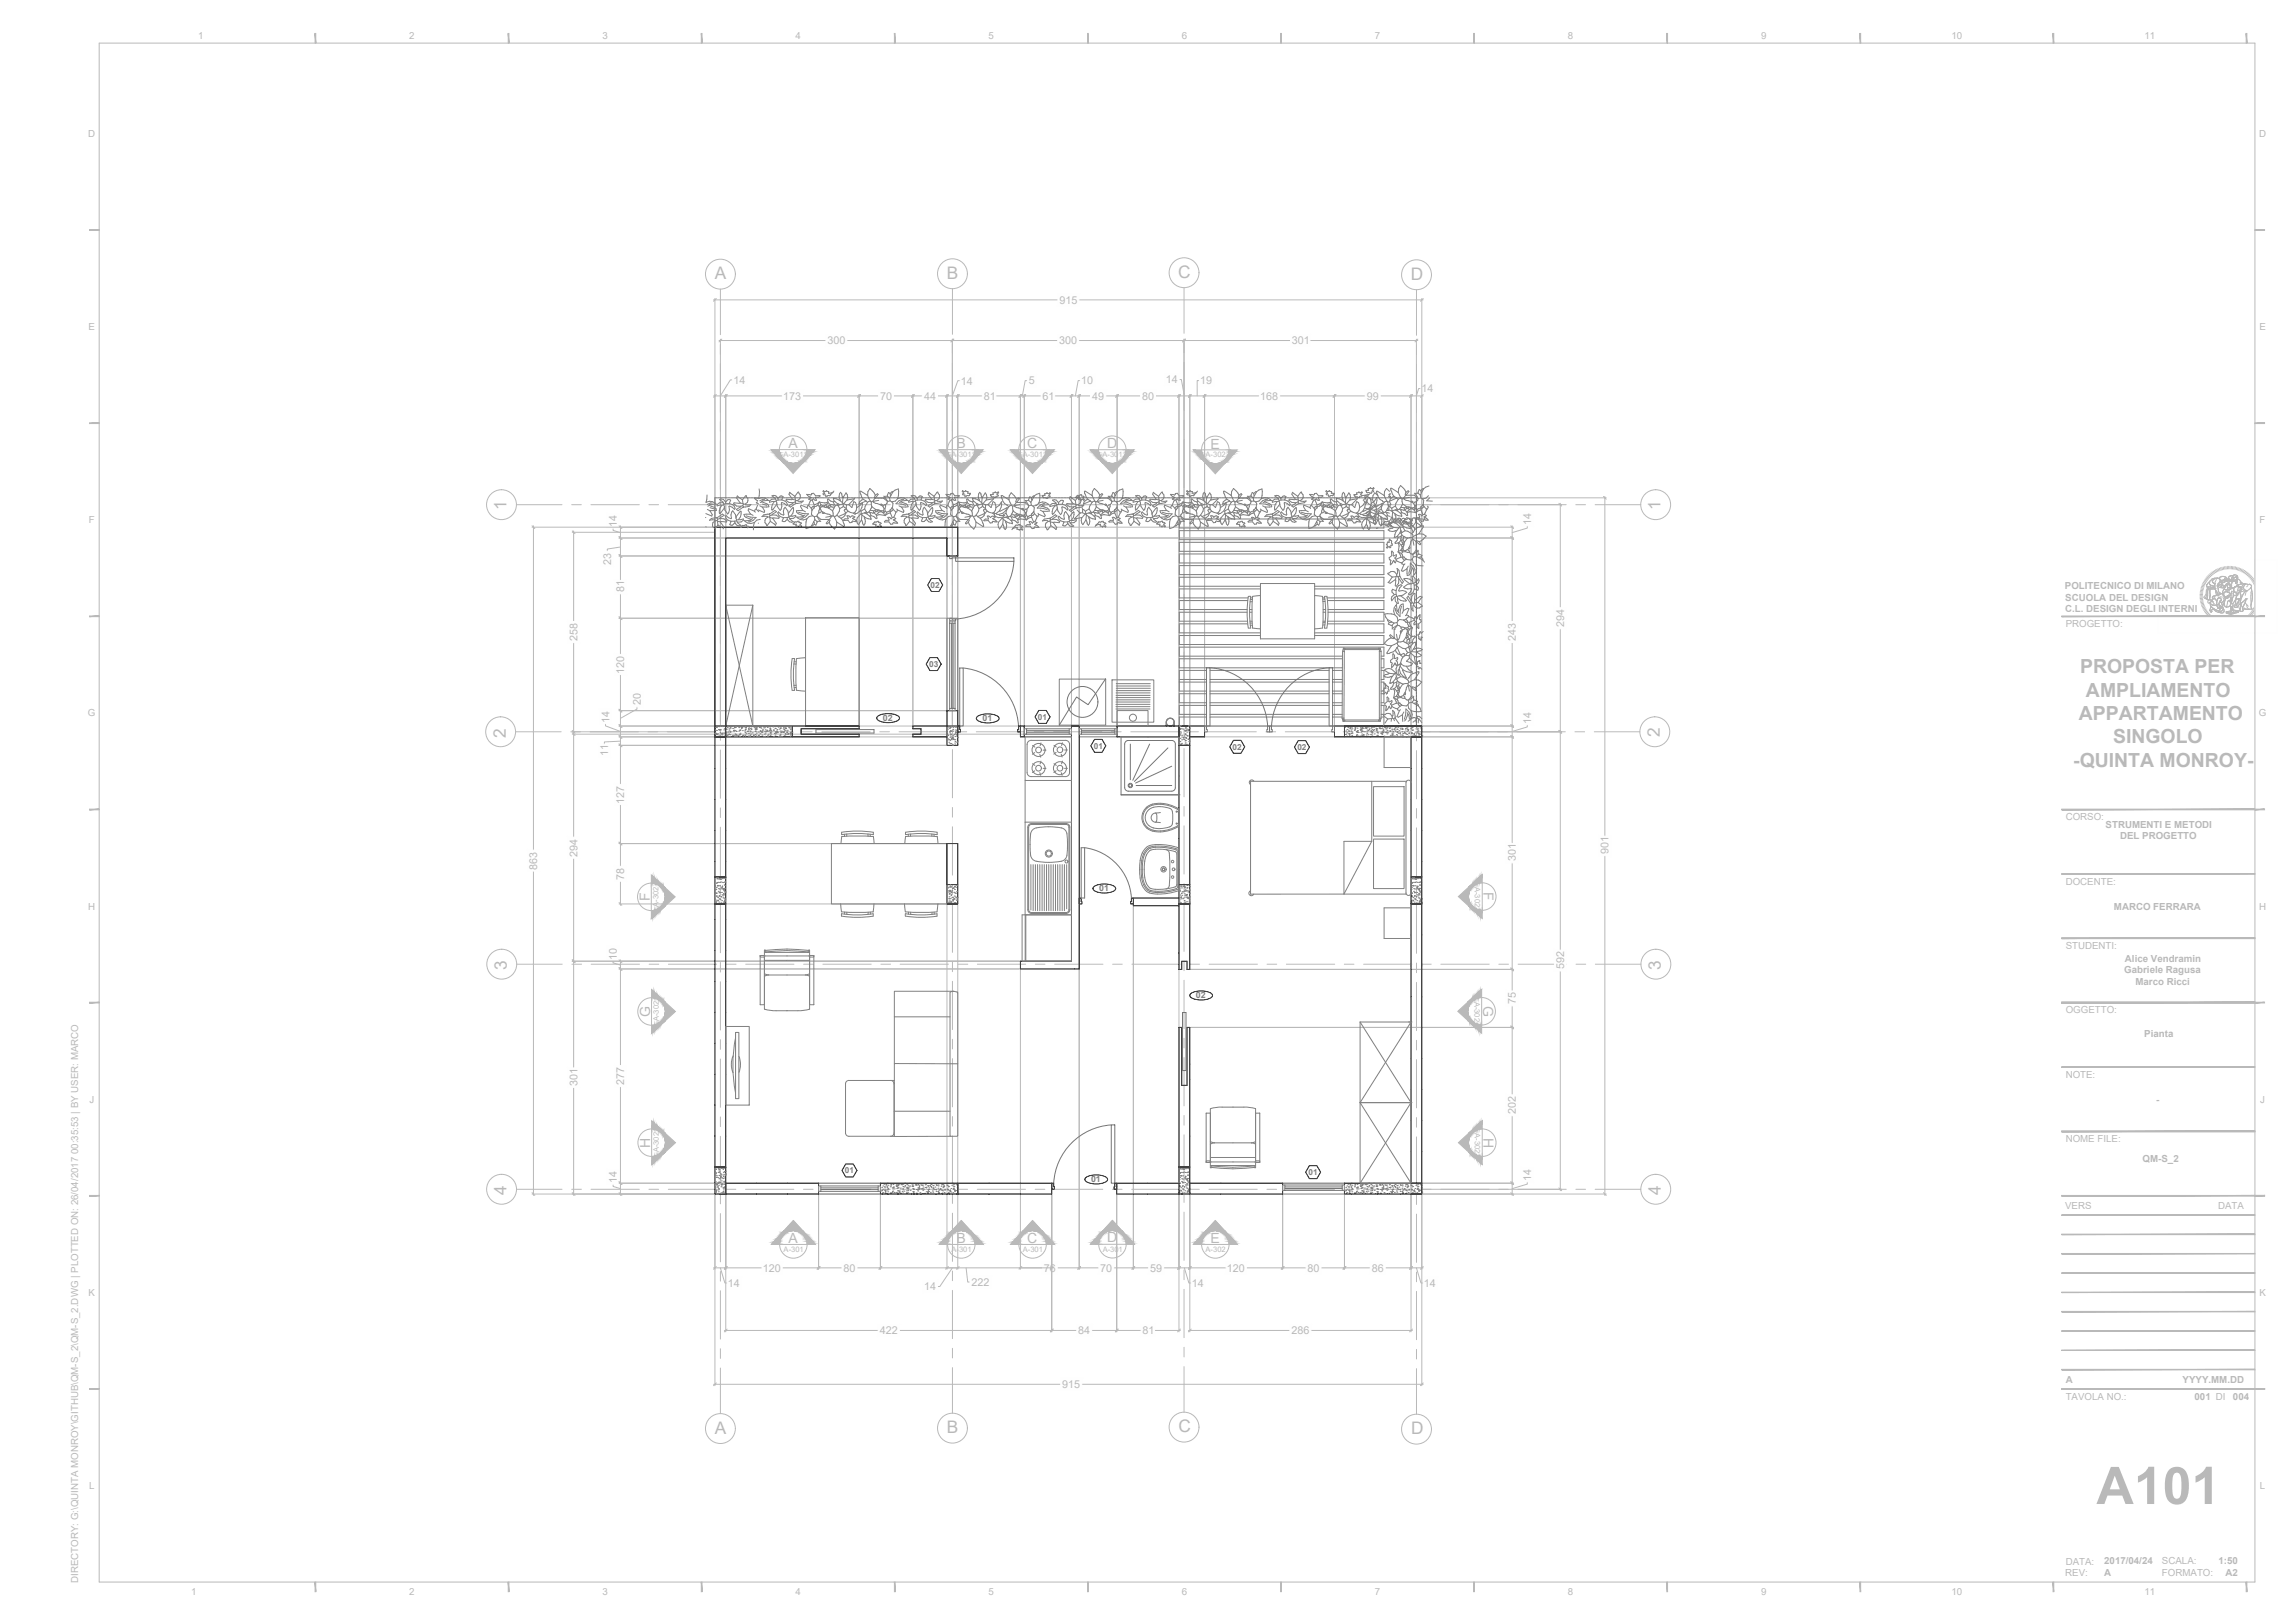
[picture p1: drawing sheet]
<svg xmlns="http://www.w3.org/2000/svg" width="297mm" height="210mm" viewBox="0 0 297 210" stroke-linecap="round" stroke-linejoin="round" font-family="sans-serif">
<defs><g id="words">
<text font-size="6.7" fill="#b9b9b9" x="271.3" y="194.6">A101</text>
<g font-size="2.5" fill="#b9b9b9">
<text x="269.2" y="87.1">PROPOSTA PER</text>
<text x="269" y="93.2">APPARTAMENTO</text>
<text x="270" y="90.1">AMPLIAMENTO</text>
<text x="268.3" y="99.2">-QUINTA MONROY-</text>
<text x="273.5" y="96.2">SINGOLO</text>
</g>
<g font-size="2.2" fill="#b9b9b9">
<text x="152.5" y="36">C</text>
<text x="92.5" y="36.1">A</text>
<text x="122.5" y="36.1">B</text>
<text x="182.6" y="36.2">D</text>
<text x="65.6" y="66" transform="rotate(-90 65.6 66)">1</text>
<text x="214.9" y="66" transform="rotate(-90 214.9 66)">1</text>
<text x="65.4" y="95.4" transform="rotate(-90 65.4 95.4)">2</text>
<text x="214.8" y="95.4" transform="rotate(-90 214.8 95.4)">2</text>
<text x="65.6" y="125.5" transform="rotate(-90 65.6 125.5)">3</text>
<text x="214.9" y="125.5" transform="rotate(-90 214.9 125.5)">3</text>
<text x="65.6" y="154.6" transform="rotate(-90 65.6 154.6)">4</text>
<text x="214.9" y="154.6" transform="rotate(-90 214.9 154.6)">4</text>
<text x="92.5" y="185.5">A</text>
<text x="122.5" y="185.4">B</text>
<text x="152.5" y="185.3">C</text>
<text x="182.6" y="185.6">D</text>
</g>
<g font-size="1.8" fill="#b9b9b9">
<text x="102" y="58">A</text>
<text x="123.8" y="58">B</text>
<text x="132.9" y="58">C</text>
<text x="143.3" y="58">D</text>
<text x="156.7" y="58">E</text>
<text x="84.1" y="116.6" transform="rotate(-90 84.1 116.6)">F</text>
<text x="192" y="115.4" transform="rotate(90 192 115.4)">F</text>
<text x="84.1" y="131.6" transform="rotate(-90 84.1 131.6)">G</text>
<text x="191.9" y="130.1" transform="rotate(90 191.9 130.1)">G</text>
<text x="84.2" y="148.5" transform="rotate(-90 84.2 148.5)">H</text>
<text x="192" y="147.2" transform="rotate(90 192 147.2)">H</text>
<text x="102" y="160.8">A</text>
<text x="123.8" y="160.8">B</text>
<text x="132.9" y="160.8">C</text>
<text x="143.3" y="160.8">D</text>
<text x="156.7" y="160.8">E</text>
</g>
<g font-size="1.4" fill="#b9b9b9">
<text x="137.1" y="39.3">915</text>
<text x="107.1" y="44.6">300</text>
<text x="137.1" y="44.6">300</text>
<text x="167.2" y="44.6">301</text>
<text x="94.9" y="49.7">14</text>
<text x="101.3" y="51.7">173</text>
<text x="113.9" y="51.7">70</text>
<text x="119.6" y="51.7">44</text>
<text x="124.3" y="49.8">14</text>
<text x="127.3" y="51.7">81</text>
<text x="133.1" y="49.7">5</text>
<text x="134.9" y="51.7">61</text>
<text x="139.9" y="49.7">10</text>
<text x="141.4" y="51.7">49</text>
<text x="147.8" y="51.7">80</text>
<text x="150.9" y="49.6">14</text>
<text x="155.3" y="49.7">19</text>
<text x="163.1" y="51.7">168</text>
<text x="176.9" y="51.7">99</text>
<text x="184" y="50.8">14</text>
<text x="79.8" y="68.2" transform="rotate(-90 79.8 68.2)">14</text>
<text x="198.1" y="67.9" transform="rotate(-90 198.1 67.9)">14</text>
<text x="79.1" y="73.1" transform="rotate(-90 79.1 73.1)">23</text>
<text x="80.8" y="76.6" transform="rotate(-90 80.8 76.6)">81</text>
<text x="74.7" y="82.9" transform="rotate(-90 74.7 82.9)">258</text>
<text x="196.2" y="82.9" transform="rotate(-90 196.2 82.9)">243</text>
<text x="202.4" y="81.1" transform="rotate(-90 202.4 81.1)">294</text>
<text x="80.8" y="87.2" transform="rotate(-90 80.8 87.2)">120</text>
<text x="78.9" y="93.5" transform="rotate(-90 78.9 93.5)">14</text>
<text x="82.9" y="91.2" transform="rotate(-90 82.9 91.2)">20</text>
<text x="198.1" y="93.7" transform="rotate(-90 198.1 93.7)">14</text>
<text x="78.7" y="97.8" transform="rotate(-90 78.7 97.8)">11</text>
<text x="80.8" y="104" transform="rotate(-90 80.8 104)">127</text>
<text x="69.5" y="112.5" transform="rotate(-90 69.5 112.5)">863</text>
<text x="74.7" y="110.8" transform="rotate(-90 74.7 110.8)">294</text>
<text x="80.8" y="113.8" transform="rotate(-90 80.8 113.8)">78</text>
<text x="196.2" y="111.5" transform="rotate(-90 196.2 111.5)">301</text>
<text x="208.2" y="110.5" transform="rotate(-90 208.2 110.5)">901</text>
<text x="79.8" y="124.2" transform="rotate(-90 79.8 124.2)">10</text>
<text x="202.4" y="125.4" transform="rotate(-90 202.4 125.4)">592</text>
<text x="196.2" y="130" transform="rotate(-90 196.2 130)">75</text>
<text x="74.7" y="140.5" transform="rotate(-90 74.7 140.5)">301</text>
<text x="80.8" y="140.4" transform="rotate(-90 80.8 140.4)">277</text>
<text x="196.2" y="144.2" transform="rotate(-90 196.2 144.2)">202</text>
<text x="79.8" y="153.1" transform="rotate(-90 79.8 153.1)">14</text>
<text x="198.1" y="152.8" transform="rotate(-90 198.1 152.8)">14</text>
<text x="94.2" y="166.5">14</text>
<text x="98.7" y="164.5">120</text>
<text x="109.2" y="164.5">80</text>
<text x="119.6" y="167">14</text>
<text x="125.7" y="166.4">222</text>
<text x="135.1" y="164.5">76</text>
<text x="142.4" y="164.5">70</text>
<text x="148.8" y="164.5">59</text>
<text x="154.2" y="166.5">14</text>
<text x="158.8" y="164.5">120</text>
<text x="169.2" y="164.5">80</text>
<text x="177.5" y="164.5">86</text>
<text x="184.3" y="166.5">14</text>
<text x="113.9" y="172.6">422</text>
<text x="139.5" y="172.6">84</text>
<text x="147.9" y="172.6">81</text>
<text x="167.1" y="172.6">286</text>
<text x="137.5" y="179.6">915</text>
</g>
<g font-size="1.3" fill="#b9b9b9">
<text x="25.7" y="5">1</text>
<text x="53" y="5">2</text>
<text x="78" y="5">3</text>
<text x="103" y="5">4</text>
<text x="127.9" y="5">5</text>
<text x="152.9" y="5">6</text>
<text x="177.9" y="5">7</text>
<text x="202.9" y="5">8</text>
<text x="227.9" y="5">9</text>
<text x="252.5" y="5">10</text>
<text x="277.5" y="5">11</text>
<text x="11.4" y="17.7">D</text>
<text x="292.3" y="17.7">D</text>
<text x="11.5" y="42.7">E</text>
<text x="292.4" y="42.7">E</text>
<text x="11.5" y="67.7">F</text>
<text x="292.4" y="67.7">F</text>
<text x="267.2" y="76.2">POLITECNICO DI MILANO</text>
<text x="267.3" y="77.7">SCUOLA DEL DESIGN</text>
<text x="267.3" y="79.2">C.L. DESIGN DEGLI INTERNI</text>
<text x="267.3" y="81.1">PROGETTO:</text>
<text x="11.4" y="92.7">G</text>
<text x="292.3" y="92.7">G</text>
<text x="267.3" y="106.1">CORSO:</text>
<text x="272.5" y="107.1">STRUMENTI E METODI</text>
<text x="274.4" y="108.6">DEL PROGETTO</text>
<text x="11.4" y="117.7">H</text>
<text x="267.3" y="114.5">DOCENTE:</text>
<text x="273.6" y="117.7">MARCO FERRARA</text>
<text x="292.3" y="117.7">H</text>
<text x="267.3" y="122.8">STUDENTI:</text>
<text x="274.9" y="126">Gabriele Ragusa</text>
<text x="275" y="124.4">Alice Vendramin</text>
<text x="267.3" y="131.1">OGGETTO:</text>
<text x="276.4" y="127.5">Marco Ricci</text>
<text x="277.5" y="134.2">Pianta</text>
<text x="11.6" y="142.7">J</text>
<text x="267.3" y="139.5">NOTE:</text>
<text x="279" y="142.7">-</text>
<text x="292.5" y="142.7">J</text>
<text x="267.3" y="147.8">NOME FILE:</text>
<text x="277.3" y="150.4">QM-S_2</text>
<text x="267.3" y="156.4">VERS</text>
<text x="287.1" y="156.4">DATA</text>
<text x="11.5" y="167.7">K</text>
<text x="292.4" y="167.7">K</text>
<text x="267.3" y="178.9">A</text>
<text x="282.5" y="178.9">YYYY.MM.DD</text>
<text x="267.3" y="181.2">TAVOLA NO.:</text>
<text x="284" y="181.2">001 DI</text>
<text x="289" y="181.2">004</text>
<text x="11.5" y="192.7">L</text>
<text x="292.5" y="192.7">L</text>
<text x="267.3" y="203.9">REV:</text>
<text x="267.3" y="202.4">DATA:</text>
<text x="272.3" y="203.9">A</text>
<text x="272.3" y="202.4">2017/04/24</text>
<text x="279.8" y="202.4">SCALA:</text>
<text x="279.8" y="203.9">FORMATO:</text>
<text x="287.1" y="202.4">1:50</text>
<text x="288" y="203.9">A2</text>
<text x="10.1" y="204.8" transform="rotate(-90 10.1 204.8)">DIRECTORY: G:\QUINTA MONROY\GITHUB\QM-S_2\QM-S_2.DWG | PLOTTED ON: 26/04/2017 00:35:53 | BY USER: MARCO</text>
<text x="24.7" y="206.4">1</text>
<text x="53" y="206.4">2</text>
<text x="78" y="206.4">3</text>
<text x="103" y="206.4">4</text>
<text x="127.9" y="206.4">5</text>
<text x="152.9" y="206.4">6</text>
<text x="177.9" y="206.4">7</text>
<text x="202.9" y="206.4">8</text>
<text x="227.9" y="206.4">9</text>
<text x="252.5" y="206.4">10</text>
<text x="277.5" y="206.4">11</text>
</g>
<g font-size="1.1" fill="#7f7f7f">
<text x="120.4" y="76.1">02</text>
<text x="120.2" y="86.3">03</text>
<text x="114.3" y="93.3">02</text>
<text x="127.2" y="93.3">01</text>
<text x="134.3" y="93.1">01</text>
<text x="141.5" y="96.9">01</text>
<text x="159.5" y="97">02</text>
<text x="167.9" y="97.1">02</text>
<text x="142.2" y="115.3">01</text>
<text x="154.8" y="129.2">02</text>
<text x="109.3" y="151.8">01</text>
<text x="141.2" y="153">01</text>
<text x="169.3" y="152.1">01</text>
</g>
<g font-size="1" fill="#b9b9b9">
<text x="101.4" y="59.1">A-301</text>
<text x="123.1" y="59.1">A-301</text>
<text x="132.4" y="59.1">A-301</text>
<text x="142.7" y="59.1">A-301</text>
<text x="156" y="59.2">A-302</text>
<text x="85.2" y="117.3" transform="rotate(-90 85.2 117.3)">A-302</text>
<text x="190.9" y="114.8" transform="rotate(90 190.9 114.8)">A-302</text>
<text x="190.8" y="129.6" transform="rotate(90 190.8 129.6)">A-302</text>
<text x="85.3" y="132.1" transform="rotate(-90 85.3 132.1)">A-302</text>
<text x="85.3" y="149.1" transform="rotate(-90 85.3 149.1)">A-302</text>
<text x="190.9" y="146.6" transform="rotate(90 190.9 146.6)">A-302</text>
<text x="101.4" y="162">A-301</text>
<text x="123.1" y="162">A-301</text>
<text x="132.4" y="162">A-301</text>
<text x="142.7" y="162">A-301</text>
<text x="156" y="162">A-302</text>
</g>
</g></defs>
<g fill="none" stroke="#b9b9b9" stroke-width=".13">
<path d="M12.8 5.6h279v199.1h-279zM92.3 38.8h44.7M92.5 38.6v55.2M92.7 38.6l-.4 .4M93.2 37.4v5.9M123.3 37.4v5.9M139.5 38.8h44.7M153.2 37.2v5.9M183.3 37.5v5.9M184 38.6v55.2M184.2 38.6l-.4 .4M92.3 51.2h9"/>
<path d="M92.7 51l-.4 .4M93 44.1h14M93.2 43.9v49.9M93.4 43.9l-.4 .3M93.9 51v42.8M94.1 51l-.4 .4M94.9 49.2h-.4l-1.3 2M100.9 58.2h3.5M103.8 51.2h10M109.5 44.1h27.5M111.2 51v42.8M111.4 51l-.4 .4"/>
<path d="M115.6 51.2h3.8M118.1 51v42.8M118.3 51l-.3 .4M121.3 51.2h5.9M122.5 51v42.8M122.6 58.2h3.6M122.7 51l-.3 .4M123.2 43.9v49.9M123.3 44.5v1.3M123.3 47v6.3M123.3 54.5v1.2M123.3 57v6.2"/>
<path d="M123.4 43.9l-.3 .3M123.9 51v42.8M124.1 51l-.3 .4M124.3 49.3h-.3l-.8 1.9M128.8 51.2h6M131.8 58.2h3.6M132.1 51v42.8M132.2 51l-.3 .4M132.6 51v43.2M132.7 51l-.3 .4M133 49.2h-.3l-.4 2M136.4 51.2h4.8"/>
<path d="M138.7 51v43.2M138.8 51l-.3 .4M139.5 44.1h27.6M139.7 51v43.2M139.8 51l-.3 .4M139.9 49.2h-.4l-.3 2M142.2 58.2h3.5M143 51.2h4.7M144.6 51v43.2M144.7 51l-.3 .4M149.5 51.2h13.6M152.5 49.1h.4l.4 2.1"/>
<path d="M152.6 51v42.8M152.8 51l-.4 .4M153.2 43.9v49.9M153.4 43.9l-.4 .3M154 51v42.8M154.2 51l-.4 .4M155.3 49.2h-.4v2M155.5 58.2h3.6M155.9 51v42.8M156.1 51l-.4 .4M165.5 51.2h11.3M169.5 44.1h14"/>
<path d="M172.7 51v44.2M172.9 51l-.4 .4M178.5 51.2h5.7M182.6 51v44.2M182.8 51l-.4 .4M183.3 43.9v49.9M183.5 43.9l-.4 .3M183.9 50.3h-.3l-.3 .9M184.2 51l-.4 .4M66.8 65.3h5.9M68.9 68.2h53.5M68.9 68l.3 .4"/>
<path d="M69 68v42.1M74 65.3h1.2M74.1 68.9h18.3M74.1 68.7l.3 .4M74.2 68.7v11.8M76.5 65.3h6.2M79.3 68.3v.3l1 .3M80.1 69.6h42.3M80.1 68l.4 .4M80.1 69.4l.4 .4M80.1 71.9h42.3M80.1 80h42.3"/>
<path d="M80.1 71.8l.4 .3M80.1 79.8l.4 .4M80.3 70.8l-1.7 .2v.4M80.3 68v7.2M80.3 76.8v7.9M84 65.3h1.2M86.5 65.3h6.2M94 65.3h1.2M96.5 65.3h6.2M104 65.3h1.2M106.5 65.3h6.2M114 65.3h1.2"/>
<path d="M116.5 65.3h6.2M122.7 69.6h73.2M122.7 68.2h73.2M123.3 64.5v1.2M123.3 67v6.2M123.3 74.5v1.2M123.3 77v6.2M124 65.3h1.2M126.5 65.3h6.2M134 65.3h1.2M136.5 65.3h6.2M144 65.3h1.2"/>
<path d="M146.5 65.3h6.2M153.9 65.3h1.3M156.5 65.3h6.2M163.9 65.3h1.3M166.4 65.3h6.3M173.9 65.3h1.3M176.4 65.3h6.3M183.4 65.3h19.3M184.1 64.4h23.8M195.5 69.4l.4 .4M195.5 68l.4 .4M195.7 68v12.5"/>
<path d="M197.7 68v.3l-2 .6M201.7 65.1l.4 .4M201.9 65.1v13.6M203.9 65.3h1.3M206.4 65.3h5.9M207.5 64.2l.4 .4M207.7 64.2v44.1M284.7 77.1h.3M284.7 76.9h.3M284.7 76.7l.4 .1M284.7 76.6h.4M284.8 76.4h.3"/>
<path d="M284.8 76.2l.3 .1M284.8 76l.4 .1M284.9 75.9l.3 .1M285 75.7l.3 .1M285 75.5l.3 .2M285 77.2l-.3 .1M285 77.4h-.3M285.1 77.6h-.4M285.1 77.7l-.3 .1M285.1 75.4l.3 .1M285.1 77.9l-.3 .1M285.2 78.1h-.4"/>
<path d="M285.2 75.2l.3 .2M285.2 78.2l-.3 .1M285.3 78.4l-.3 .1M285.3 75.1l.3 .1M285.3 78.5l-.3 .1M285.4 74.9l.3 .2M285.4 78.7l-.3 .1M285.5 78.8l-.3 .2M285.5 74.8l.3 .2M285.6 78.9l-.3 .2M285.6 75.7l.1 .2M285.6 74.6l.3 .2"/>
<path d="M285.7 75.9v.2M285.7 75.9h.1M285.7 79.1l-.3 .2M285.7 76.1l-.2 .2v.6l-.3 .4 .1 .1M285.7 76.1h.1M285.7 75.6l-.1 .1M285.7 74.5l.3 .2M285.7 77.6h.2M285.7 76.2l-.1 .2-.1 .7-.1 .3 .2 .1M285.7 76.1l.2 .1M285.7 79.2l-.2 .2M285.8 74.4l.3 .2"/>
<path d="M285.8 79.3l-.2 .3M285.9 76.2h.2M285.9 76.2l-.2 .3v.6l-.1 .4 .1 .1M285.9 76.2l-.2 .2v.8l-.1 .3 .1 .1M285.9 76.2h.1M285.9 77.6h.1M285.9 77.6a.21 .21 0 0 0-.2 .2 .21 .21 0 0 0 .2 .2h.1M285.9 75.3l-.2 .3M286 75.3l-.3 .3M286 79.5l-.3 .2M286 75.3h.1M286 75.3l-.1 .1a.41 .41 0 0 0 .5 .4l.2 .1"/>
<path d="M286 78v.1M286 78h.1M286 75.2v.1M286 77.3v.3M286 77.3v.3h-.1M286 74.2l.2 .3M286 77.6l.2 .1M286 77.6h.1M286 77v.3M286 77v.6M286 78.1l.1 .4M286 78.1h.1"/>
<path d="M286.1 78.1l.2 .2 .6-.1M286.1 78.1h.1M286.1 79.6l-.3 .2M286.1 76.2l-.1 .3v.5M286.1 74.1l.2 .3M286.1 75.1l-.1 .1M286.1 78.5a.5 .5 0 0 0 0 .7h.1M286.1 78.5h.1M286.1 78.5l.4 .3 .7 .3M286.2 79l.1 .1M286.2 79v.1M286.2 79.7l-.2 .2"/>
<path d="M286.2 79.1v.1M286.2 77.7h.1M286.2 77.7l.1 .1M286.2 79.1h.1M286.3 79.1h-.1M286.3 74l.2 .3M286.3 74.9l-.2 .2M286.3 77.8l.3 .3M286.3 77.8l-.3 .2M286.3 77.8h.1M286.3 79.8l-.2 .3M286.4 73.9l.2 .3"/>
<path d="M286.4 77.5l-.2 .2M286.4 79.9l-.2 .3M286.5 77.4h.1M286.5 77.4l-.1 .1M286.5 77.4l.4 .3M286.5 73.8l.2 .3M286.6 80l-.2 .3M286.6 75.9h.1M286.6 75.9h-.1a.37 .37 0 0 1-.5 0h-.3M286.6 75.9l.1 .3M286.6 75.5h.1M286.6 75.5v.4"/>
<path d="M286.6 76.2h-.5M286.7 76.2l.1 .2M286.7 76.2h-.6M286.7 76.2h.1M286.7 73.7l.2 .3M286.7 76.4l.1 .6M286.8 76.4l.1 .2M286.8 75l-.2 .5M286.9 73.6l.1 .4M286.9 78.2l.1 .3M286.9 78.2h.1M286.9 76.6v.4"/>
<path d="M286.9 77.7v.5M286.9 77l-.2 .1a.31 .31 0 0 0-.4 .3l.1 .1M286.9 77h.1M286.9 77l.2 .1M286.9 75.8h.1M286.9 75.8l.1 .2a.75 .75 0 0 0 .3 .7l.1 .1M287 74.8l-.7 .1M287 74.8h.1M287 78.5h.1M287 74.8a.5 .5 0 0 0-.7 .5l.3 .2M287 74.8l.2 .1M287 78.5l.1 .2"/>
<path d="M287 73.6l.2 .3M287.1 78.7h.1M287.1 75.7v.2M287.1 75.7l-.2 .1M287.1 75.7l-.1 .1M287.1 75.9l.1 .1h.3M287.1 77v.1M287.1 77.3l.1 .1a.22 .22 0 0 1 .3 .1 .22 .22 0 0 1-.2 .3v.1M287.1 77.3l-.2 .4M287.2 74.9l.1 .1M287.2 74.9h.1M287.2 76.9l-.1 .1"/>
<path d="M287.2 76.9h.1M287.2 78.6l.1 .2M287.2 78.6v.1M287.2 78.7h-.1M287.2 78.6h.1M287.2 73.5l.1 .3M287.2 79.1l.2 .1M287.2 79.1h.1M287.2 74.7v.2M287.2 78.5l.2 .2M287.2 78.5l.1 .3M287.2 78.5h.1"/>
<path d="M287.2 74.8v.1M287.2 74.7v.1M287.3 75.3l-.4 .5M287.3 77.9h.2M287.3 77.9l-.2 .3 .3 .3M287.3 75l.2 .1M287.3 75v.3M287.3 78.8h.1M287.4 73.4l.1 .4M287.4 78.6v.1M287.4 78.5l.1 .1M287.4 78.5h-.1l.1 .1"/>
<path d="M287.4 74.7h-.2M287.4 74.7l.2-.1 .4 .1M287.4 76.8l-.2 .1M287.4 78.7h.1M287.4 76.8h.1M287.4 76.8l.3 .1M287.5 75.8v.2M287.5 75.6l-.4 .1M287.5 75.6h.1M287.5 75.6l.1 .1M287.5 77.9h.1M287.5 77.9l.2 .9"/>
<path d="M287.5 76h.1M287.5 76l.2 .1M287.5 75.5l-.1 .1M287.5 75.5h.1M287.5 75.5v.1M287.5 77.2l-.4 .1M287.5 73.4l.1 .3M287.5 75.7v.1M287.5 75.7h.2M287.5 75.3h.1M287.5 75.3h-.2M287.5 75.3l-.2 .1"/>
<path d="M287.6 75.3l.1 .1 .1-.1M287.6 75.3l-.1 .2M287.6 75.8h.1M287.6 75.7h.1M287.6 77.1l.4 .2M287.6 75.1h-.1M287.6 76.9h.1M287.7 75.7l.2 .1h-.1l-.1 .3M287.7 75.7h.1M287.7 75.7l-.1 .1M287.7 77.3l.1 .3-.1 .2M287.7 76.9l.2 .3"/>
<path d="M287.7 76.9h.1M287.7 78.8l-.2 .2-.3 .1M287.7 73.4l.1 .3M287.7 78.8h.1M287.7 78.2l.4 .4M287.7 78.8a.33 .33 0 0 1 0 .5 .33 .33 0 0 1-.4 0l-.7-.3a.25 .25 0 0 0-.2-.2 .25 .25 0 0 0-.2 .2M287.7 77.8h.1M287.7 77.8l-.2 .1M287.7 77.8l-.2 .2M287.8 75.3h.1M287.8 75l-.2 .1M287.9 75.1h.1"/>
<path d="M287.9 77.9l-.3 .4M287.9 77.9l-.2 .3 .4 .4M287.9 76.2l.1 .1M287.9 76.2a.65 .65 0 0 0-.3 .7M287.9 77.9h.1M287.9 77.9v.5M287.9 74.9h.1M287.9 74.9l-.1 .1M287.9 74.9l.2 .1M287.9 73.3v.4M287.9 77.2h.1M287.9 77.2v.1"/>
<path d="M287.9 75.3h-.1M287.9 75.3h.1M287.9 77.2l.1 .2M287.9 77.6v.3M288 74.7l.1 .1M288 75.9l-.1 .3M288 77.4v.1M288 77.4l-.1 .5M288 76.3h.2M288 77.5h.1M288 77.5l-.1 .2-.1 .1M288 76.3l-.1-.1-.2 .1-.1 .6"/>
<path d="M288 77.3h.1M288 77.3l.1 .1h.2M288.1 73.3v.3M288.1 75l-.2 .3M288.1 75h.1M288.1 75.6l-.1 .3M288.1 79.3l.6 .2M288.1 79.2h.1M288.1 79.2v.1M288.1 79.2l.6 .2M288.1 78.6h.1M288.1 74.8l.1 .2"/>
<path d="M288.2 77.2h-.3l.3 .2h.1M288.2 77.2h-.3l.1 .1 .3 .1M288.2 75h-.1M288.2 77.1v.1M288.2 75.5h.3l.2 .2M288.2 73.3l.1 .3M288.2 75.5l-.1 .1M288.2 75.5h.3l.1 .2M288.2 77.1l-.3 .2M288.3 77.1h-.1M288.3 75.1l-.3 .1h.2a.23 .23 0 0 0 .4 0M288.3 75.1h.1"/>
<path d="M288.3 77.1l-.1 .1M288.3 76h.3M288.3 77.3h.1M288.3 77.8l-.2 .8M288.3 76.1v.1M288.3 76.1v.2M288.3 76.6l-.3-.1-.1 .1a.23 .23 0 0 0-.1 .4l.1 .2M288.3 76.6l.1 .1M288.3 76.2l-.1 .1M288.3 76.6a.44 .44 0 0 0-.6 .3M288.3 77.1l.1 .1M288.3 78.5l-.2 .1"/>
<path d="M288.4 77.2h-.1M288.4 77.3l-.1 .1M288.4 75.7h.1M288.4 74.9l.2 .1 .1 .2M288.4 74.9l-.1 .2M288.4 75.7h-.1M288.4 73.3v.3M288.4 76.7l.2 .1a.16 .16 0 0 1 0 .2 .16 .16 0 0 1-.2 0l-.2 .1M288.4 76.7h.1M288.4 76.7l-.4-.1-.3 .3M288.5 75.1h.1M288.5 75.1v.1"/>
<path d="M288.5 76.3v.4M288.5 76.7l.2 .2-.2 .1M288.5 75.6a.21 .21 0 0 0-.3 0 .21 .21 0 0 0 0 .3l.1 .2M288.5 75.6h.1M288.5 77l-.1 .3M288.5 77l-.2 .1M288.5 75.6l.1 .1M288.5 75.1l.1 .1M288.6 75.2h.1M288.6 76h.1M288.6 76v.2M288.6 73.3v.3"/>
<path d="M288.6 75.7v.1M288.6 75.7h.1M288.6 75.8l-.1 .1M288.6 75.7v.2M288.6 76.2h.1M288.6 76.2l-.1 .1h-.5M288.6 76.2l-.1 .1h-.2M288.6 78.5h-.3M288.6 75.8v.1M288.6 78.4l-.3 .1M288.6 78.5h.1M288.6 78.5l.1 .3"/>
<path d="M288.6 75.9v.1M288.6 76v.3h-.3M288.7 76.2h.1M288.7 79.4h.1M288.7 79.4v.1M288.7 75.7l.1 .3M288.7 79.5h.1M288.7 75.7h.1M288.7 75.2l.1-.1v.2v.3M288.7 75.2h.1M288.7 75.2h-.1M288.7 79h.1"/>
<path d="M288.7 79l-.6 .2M288.7 77.6v.1M288.7 77.8v.2l.1-.1M288.7 76.2h-.1M288.7 77.4h.1M288.7 77.4l-.1 .3h-.2l.2 .1h.1M288.7 77.7v.1M288.7 78.8h.1M288.7 78.8v.2M288.7 79l.4-.1 .6 .2M288.7 79v.2v-.2M288.7 75l.1 .2"/>
<path d="M288.8 76h.1M288.8 76l.3 .1M288.8 73.3v.3M288.8 76l-.1 .2M288.8 75.6l-.1 .1M288.8 75.6l-.1 .2M288.8 77.9l-.2 .6M288.8 77.9h.1M288.8 77.6l-.1 .1M288.8 76.5l-.1 .6M288.8 76.1l.2 .1M288.9 78.7l-.2 .3"/>
<path d="M288.9 77.1l-.2 .1v.3M288.9 77.4h-.2M288.9 77.4h.1M288.9 77.4l-.1 .5M288.9 76.5l-.2 .4M288.9 75.3h.1M288.9 78.5v-.1l-.1 .1-.1 .3M288.9 78.5l.1 .5-.1-.3M288.9 78.5h.1M288.9 78.5l.1 .6-.1-.4M289 73.3l-.1 .3M289 74.5l-.2 .4 .1 .4"/>
<path d="M289 74.5h.1M289 74.5l.3-.1 .2 .1 .1 .2M289 74.5h-.3a.31 .31 0 0 0-.3 .4M289 79h-.1M289 75a.3 .3 0 0 1 .4-.3l.1 .2-.1 .2M289 75l-.1 .3M289 75h.1M289 75l.1 .2 .3-.1M289 76.2l.1 .2M289 76.1l.1 .2M289.1 76.3h.1M289.1 76.1l-.1 .1"/>
<path d="M289.1 76.4l.2 .3M289.1 76.1h.1M289.1 76.1h-.1M289.1 76.3v.1M289.1 76.4v.1M289.1 74.9h.1M289.1 77l-.2 .4M289.1 76.6a.31 .31 0 0 0 0 .4M289.1 75.1h.1M289.1 73.3v.4M289.1 76.5h.1M289.1 76.5l.2 .2"/>
<path d="M289.2 75.1h.1M289.2 78.5l.1 .1M289.2 78.3v.2M289.3 77.6l-.1 .2a.66 .66 0 0 0-.2 .7h-.1M289.3 73.3l-.1 .4M289.3 75h.1M289.3 77.6v.3M289.3 77.6h.1M289.3 77.9l-.1 .4M289.3 77.5v.4M289.3 76.7l.1 .1M289.3 77.5h.1"/>
<path d="M289.3 75.3l.1 .2M289.3 77.5v.1M289.4 75.1h.1M289.4 75.1l-.1 .2M289.4 75.4v.1M289.4 75.4h.1M289.4 75.4l.2 .3M289.5 76.6h.1M289.5 78.2v.3l-.2 .1M289.5 75.2l-.1 .2M289.5 73.4l-.1 .3M289.5 75.8h.1"/>
<path d="M289.5 75.8l-.4 .3M289.5 77h-.4M289.5 77h.1M289.5 76.8h-.1M289.5 77l-.2 .5M289.5 75.1v.1M289.5 76.6h-.1M289.5 75.8l.1 .1M289.6 74.9l-.1 .2M289.6 74.9h.1M289.6 75.8l.1 .1a.32 .32 0 0 1 .4 .2 .32 .32 0 0 1-.2 .4M289.6 75.8l-.5 .3"/>
<path d="M289.6 74.9l.4 .3M289.6 76.7l-.1 .1M289.6 74.7v.2M289.6 75.9l.5 .1M289.6 75.9l.3 .1v.2l-.1 .2a.12 .12 0 0 1-.2 .1 .12 .12 0 0 1 0-.2v-.1a.22 .22 0 0 0-.1-.3 .22 .22 0 0 0-.3 .1l-.1 .3M289.6 75.9h.1M289.6 75.7h.1M289.6 75.7l-.1 .1M289.6 77.9l-.1 .3M289.6 73.4l-.1 .4M289.7 79.1v.1l-1 .3M289.7 79.1l-1 .3"/>
<path d="M289.7 75.7h-.1M289.7 77.5h.1M289.7 77.5h-.4M289.7 77.5l-.1 .4M289.8 76.7l-.3 .3M289.8 76.7h.1M289.8 76.7l-.4 .1M289.8 76.6l.1-.1h.1l-.1 1M289.8 76.6v.1M289.8 73.5l-.1 .3M289.9 76.4l-.1 .2M289.9 75.9l.1 .1 .1 .1"/>
<path d="M289.9 76.5l-.2 .3h-.2M289.9 75.3l.1 .1M289.9 78.9h.1M289.9 77.5h.1M289.9 77.5h-.2M289.9 77.5l-.1 .2a.92 .92 0 0 0 0 1l.1 .1M289.9 78.1v.2l.1 .1M289.9 78.1v.1M290 75.2v.2M290 73.6l-.1 .3M290 75.4l.2 .1M290 75.4l.1 .1"/>
<path d="M290 75.4h.1M290.1 78l-.2 .1M290.1 78h.1M290.1 78l-.2 .9M290.1 76h.1M290.1 76.1l-.3 .5M290.1 76.1l.5 .4M290.1 76.9v.3M290.1 73.6l-.1 .3M290.2 75.5l-.5 .2M290.2 75.5l.2 .1M290.2 78.8h1.2"/>
<path d="M290.2 78.8a.2 .2 0 0 1 0 .3 .2 .2 0 0 1-.2 0h-.1v-.2M290.3 73.7l-.2 .3M290.3 76.5h-.4M290.4 78.6l.2 .2M290.4 75.6h.1M290.4 75.6l-.3 .4M290.5 73.8l-.2 .3M290.5 75.5l-.9 .2M290.5 79.9l.2 .3M290.5 78l.5 .4M290.6 76.5a3.4 3.4 0 0 0-.7 1.7M290.6 76.5h.1"/>
<path d="M290.6 75.6a.46 .46 0 0 0-.3 .5 .46 .46 0 0 0 .5 .3M290.6 75.6h.4M290.6 75.6h-.2M290.6 75.6h.3M290.6 73.9l-.2 .3M290.6 77.5l-.1 .5-.3 .6v.2M290.6 77.5h.1M290.6 77.5l-.5 .5M290.7 79.8l.2 .3M290.7 76.5l-.1 .5M290.7 78.2l.1 .4 .3 .2M290.8 74l-.2 .3"/>
<path d="M290.8 79.7l.2 .3M290.8 76.4l-.2 .1M290.9 77.5h-.3M290.9 75.8l-.2 .1M290.9 74.1l-.2 .3M290.9 79.6l.3 .3M290.9 75.6a.28 .28 0 0 1 .4 .1 .28 .28 0 0 1-.1 .4l-.4 .3M291 75.6a.26 .26 0 0 1 .3 .1 .26 .26 0 0 1 0 .3M291 79.5l.3 .3M291 74.2l-.2 .3M291.1 79.4l.3 .2M291.2 74.3l-.3 .3"/>
<path d="M291.3 79.3l.2 .2M291.3 76.6v1.6M291.3 76l.1 .6a4.1 4.1 0 0 1-.1 1.8l.1 .4M291.3 74.5l-.2 .2M291.3 76a3.7 3.7 0 0 1 0 2.3M291.3 78.3v.3l.1 .2M291.3 79.2l.3 .1M291.4 74.6l-.2 .2M291.4 79l.3 .2M291.5 78.9l.3 .2M291.5 74.7l-.2 .2M291.6 78.7l.3 .2"/>
<path d="M291.6 74.9l-.2 .2M291.7 78.6l.3 .1M291.7 75l-.2 .2M291.7 78.4l.4 .2M291.8 78.3l.3 .1M291.8 75.2l-.3 .1M291.9 78.1l.3 .1M291.9 78l.3 .1M291.9 75.3l-.3 .2M291.9 77.8l.4 .1M292 77.7h.3M292 77.5h.3"/>
<path d="M292 75.5l-.3 .1M292 77.3l.3 .1M292 77.2h.4M292.1 75.6l-.3 .2M292.1 75.8l-.3 .1M292.2 76l-.3 .1M292.2 76.2h-.3M292.3 76.3l-.4 .1M292.3 76.5l-.3 .1M292.3 76.7h-.3M292.3 76.9h-.3M292.4 77h-.4"/>
<path d="M66.7 94.7h5.9M73.9 94.7h18.7M74.1 94.5l.3 .4M74.1 95h64.4M74.1 94.8l.3 .4M74.2 83.1v25.3M78.4 93.6v.3l1.9 .7M80.1 95.3h42.3M80.1 93.9h42.3M80.1 93.8l.4 .3M80.1 95.2l.4 .3M80.1 96.4h42.3"/>
<path d="M80.1 96.3l.4 .3M80.1 92h42.3M80.1 91.8l.4 .3M80.3 95.9l-2.1 .1v.4M80.3 87.2v14.4M82.4 91.4v.3l-2.1 1.2M93.2 94.5v1.3M93.2 97v6.3M93.9 94.7h1.2M96.4 94.7h6.2M103.9 94.7h1.2M106.4 94.7h6.2"/>
<path d="M113.9 94.7h1.2M116.3 94.7h6.3M123.3 84.5v1.2M123.3 87v6.2M123.3 94.5v1.2M123.3 97v6.2M123.9 94.7h1.2M124.1 93.9h71.8M126.3 94.7h6.3M133.8 94.7h1.3M136.3 94.7h6.3M143.8 94.7h1.3"/>
<path d="M146.3 94.7h6.3M153.2 94.4v1.2M153.2 96.9v6.2M153.8 94.7h1.3M154.1 95.3h41.8M156.3 94.7h6.3M163.8 94.7h1.3M166.3 94.7h6.3M173.8 94.7h1.3M176.3 94.7h6.3M183.3 94.6v1.3M183.3 97.1v6.3"/>
<path d="M183.4 94.7h19.2M195.5 95.2l.4 .3M195.5 93.8l.4 .3M195.7 83.1v26.1M197.7 93.7v.4l-2 .5M201.7 94.5l.4 .4M201.9 81.3v41.7M203.8 94.7h1.3M206.3 94.7h5.9M286.7 80.1l-.2 .3M286.8 80.2l-.1 .3M287 80.2l-.2 .3"/>
<path d="M287.1 80.3l-.1 .3M287.3 80.4l-.1 .3M287.4 80.4l-.1 .3M287.6 80.5l-.1 .3M287.8 80.5l-.1 .3M287.9 80.5v.4M288.1 80.6l-.1 .3M288.2 80.6v.3M288.4 80.6v.3M288.6 80.6v.3M288.7 80.6v.3M288.9 80.6v.3"/>
<path d="M289 80.5l.1 .4M289.2 80.5l.1 .4M289.4 80.5v.3M289.5 80.4l.1 .4M289.7 80.4l.1 .3M289.8 80.3l.2 .3M290 80.3l.1 .3M290.1 80.2l.2 .3M290.3 80.1l.1 .3M290.4 80l.2 .3M69 112.6v42.1M74.2 111v27.2"/>
<path d="M80.1 109.1h42.3M80.1 117h42.3M80.1 109l.4 .3M80.1 116.8l.4 .3M80.3 104v8.2M80.3 114v3.1M84.3 114.3v3.5M93.2 104.5v1.3M93.2 107v6.3M93.2 114.5v1.3M93.2 117v6.3M122.5 117.1v47.1"/>
<path d="M123.3 104.5v1.2M123.3 107v6.2M123.3 114.5v1.2M123.3 117v6.2M123.9 117.1v47.1M139.7 117.1v47.1M146.7 117.1v47.1M152.6 117.3v55M153.2 104.4v1.2M153.2 106.9v6.2M153.2 114.3v1.3M153.2 116.8v6.3"/>
<path d="M183.3 104.6v1.3M183.3 107.1v6.3M183.3 114.6v1.3M183.3 117.1v6.3M191.8 114.2v3.6M195.7 111.6v16.7M207.7 110.6v44.1M66.9 124.8h5.9M74 124.8h1.3M74.1 124.4h64.4M74.1 124.2l.3 .4M76.5 124.8h6.3"/>
<path d="M79.3 124.2v.4l1 .3M80.1 125.4h51.8M80.1 124.2l.4 .4M80.1 125.2l.4 .4M80.3 124.2v13.7M84 124.8h1.3M84.3 129.1v3.6M86.5 124.8h6.3M93.2 124.5v1.3M93.2 127v6.3M93.2 134.5v1.3M93.2 137v6.3"/>
<path d="M94 124.8h1.2M96.5 124.8h6.2M104 124.8h1.2M106.5 124.8h6.2M114 124.8h1.2M116.5 124.8h6.2M123.3 124.5v1.2M123.3 127v6.2M123.3 134.5v1.2M123.3 137v6.2M124 124.8h1.2M126.5 124.8h6.2"/>
<path d="M132.1 125.5v38.7M134 124.8h1.2M136.5 124.8h6.2M144 124.8h1.2M146.5 124.8h6.2M153.2 124.3v1.3M153.2 126.8v6.3M153.2 134.3v1.3M153.2 136.8v6.3M154 124.8h1.2M154.1 132.9h41.8M154.1 125.4h41.8"/>
<path d="M156.5 124.8h6.2M164 124.8h1.2M166.5 124.8h6.2M174 124.8h1.2M176.5 124.8h6.2M183.3 124.6v1.3M183.3 127.1v6.3M183.3 134.6v1.3M183.3 137.1v6.3M184 124.8h1.2M186.5 124.8h6.2M191.7 129.1v3.5"/>
<path d="M194 124.8h1.2M195.5 132.8l.4 .3M195.5 125.3l.4 .3M195.7 130.1v11.6M196.5 124.8h6.2M201.9 125.6v28.5M204 124.8h1.2M206.5 124.8h5.9M66.8 153.9h5.9M68.9 154.5h63M68.9 154.3l.3 .4M74 153.9h1.2"/>
<path d="M74.1 154.3l.3 .4M74.2 140.6v14.1M76.5 153.9h6.2M79.3 153.2v.3l1 .3M80.1 153.1h51.8M80.1 152.9l.4 .4M80.1 154.3l.4 .4M80.3 140.5v14.2M84 153.9h1.2M84.3 146.1v3.5M86.5 153.9h6.2M92.5 154.6v24.7"/>
<path d="M93.2 144.5v1.3M93.2 147v6.3M93.2 154.5v1.3M93.2 157v6.3M93.9 154.6v17.7M94 153.9h1.2M96.5 153.9h6.2M102.7 157.9l2.8 3.1h-5.7zM104 153.9h1.2M105.9 154.6v9.6M106.5 153.9h6.2M113.9 154.6v9.6"/>
<path d="M114 153.9h1.2M116.5 153.9h6.2M123.3 144.5v1.2M123.3 147v6.2M123.3 154.5v1.2M123.3 157v6.2M124 153.9h1.2M124.4 157.9l2.8 3.1h-5.6zM126.5 153.9h6.2M133.6 157.9l2.9 3.1h-5.7zM134 153.9h1.2M136.1 154.6v17.7"/>
<path d="M136.5 153.9h6.2M144 153.9h1.2M144 157.9l2.8 3.1h-5.7zM144.5 154.6v17.7M146.5 153.9h6.2M153.2 144.3v1.3M153.2 146.8v6.3M153.2 154.3v1.3M153.2 156.8v6.3M154 153.9h1.2M154 153.2v19.1M154.1 153.1h41.8"/>
<path d="M156.5 153.9h6.2M157.3 157.9l2.8 3.1h-5.7zM164 153.9h1.2M166 154.6v9.6M166.5 153.9h6.2M173.9 153.9h1.3M174 154.6v9.6M176.5 153.9h6.2M182.6 153.2v19.1M183.3 144.6v1.2M183.3 147.1v6.2M183.3 154.6v1.2"/>
<path d="M183.3 157.1v6.2M183.4 153.9h19.3M184 153.2v26.1M184.1 154.5h23.8M191.8 146.1v3.5M195.5 154.3l.4 .4M195.5 152.9l.4 .4M195.7 144.3v10.4M197.7 152.9v.3l-2 .6M201.7 153.7l.4 .4M203.9 153.9h1.3M206.4 153.9h5.9"/>
<path d="M207.5 154.3l.4 .4M92.3 164.1h6.4M92.3 179.1h45M92.7 163.9l-.4 .3M92.7 178.9l-.4 .4M93.2 164.1l.6 1.9h.4M93.2 164.5v1.3M93.2 167v6.3M93.2 174.5v1.3M93.2 177v5.9M93.7 172.1h20M94.1 163.9l-.4 .3"/>
<path d="M94.1 172l-.4 .3M101.2 164.1h7.8M106.1 163.9l-.3 .3M110.8 164.1h25.5M114.1 163.9l-.3 .3M116.3 172.1h23.1M122.7 163.9l-.3 .3M123.2 164.1l-1.6 2.4h-.3M123.3 164.5v1.2M123.3 167v6.2M123.3 174.5v1.2M123.3 177v5.9"/>
<path d="M124.1 163.9l-.3 .3M125 164.1l.2 1.8h.4M132.2 163.9l-.3 .3M136.3 172l-.4 .3M136.3 163.9l-.4 .3M136.8 164.1h5.5M139.8 163.9l-.3 .3M139.9 179.1h44.3M141.2 172.1h6.5M144.1 164.1h4.6M144.7 172l-.4 .3M146.8 163.9l-.3 .3"/>
<path d="M149.3 172.1h3.5M150.5 164.1h8.2M152.8 163.9l-.4 .3M152.8 172l-.4 .3M153.2 164.3v1.3M153.2 166.8v6.3M153.2 174.3v1.3M153.2 176.8v5.9M153.3 164.1l.6 1.9h.3M153.8 172.1h13.2M154.2 163.9l-.4 .3M154.2 172l-.4 .3"/>
<path d="M161.2 164.1h7.9M166.2 163.9l-.4 .3M169.6 172.1h13.2M170.9 164.1h6.5M174.2 163.9l-.4 .3M179.2 164.1h5M182.8 163.9l-.4 .3M182.8 172l-.4 .3M183.3 164.1l.6 1.9h.3M183.3 164.6v1.2M183.3 167.1v6.2M183.3 174.6v1.2"/>
<path d="M183.3 177.1v5.9M184.2 163.9l-.4 .3M184.2 178.9l-.4 .4"/>
<circle cx="93.2" cy="35.5" r="1.93"/>
<circle cx="123.3" cy="35.4" r="1.93"/>
<circle cx="153.2" cy="35.3" r="1.93"/>
<circle cx="183.3" cy="35.6" r="1.93"/>
<circle cx="102.6" cy="58.2" r="1.78"/>
<circle cx="124.4" cy="58.2" r="1.78"/>
<circle cx="133.6" cy="58.2" r="1.78"/>
<circle cx="143.9" cy="58.2" r="1.78"/>
<circle cx="157.3" cy="58.2" r="1.78"/>
<circle cx="64.9" cy="65.3" r="1.93"/>
<circle cx="214.3" cy="65.3" r="1.93"/>
<circle cx="64.8" cy="94.7" r="1.93"/>
<circle cx="214.2" cy="94.7" r="1.93"/>
<circle cx="84.3" cy="116" r="1.78"/>
<circle cx="191.8" cy="116" r="1.78"/>
<circle cx="64.9" cy="124.8" r="1.93"/>
<circle cx="84.3" cy="130.9" r="1.78"/>
<circle cx="191.7" cy="130.8" r="1.78"/>
<circle cx="214.3" cy="124.8" r="1.93"/>
<circle cx="64.9" cy="153.9" r="1.93"/>
<circle cx="84.3" cy="147.9" r="1.78"/>
<circle cx="191.8" cy="147.9" r="1.78"/>
<circle cx="214.3" cy="153.9" r="1.93"/>
<circle cx="102.7" cy="161" r="1.78"/>
<circle cx="124.4" cy="161" r="1.78"/>
<circle cx="133.6" cy="161" r="1.78"/>
<circle cx="144" cy="161" r="1.78"/>
<circle cx="157.3" cy="161" r="1.78"/>
<circle cx="93.2" cy="184.8" r="1.93"/>
<circle cx="123.3" cy="184.8" r="1.93"/>
<circle cx="153.2" cy="184.7" r="1.93"/>
<circle cx="183.3" cy="184.9" r="1.93"/>
</g>
<g fill="#fefefe" stroke="#fefefe" stroke-width=".13">
<path d="M101.2 50.5v1.5l2.7-1.5zM101.2 52l2.7-1.5v1.5z"/>
<path d="M94.8 48.4v1.5l1.8-1.5zM94.8 49.9l1.8-1.5v1.5z"/>
<path d="M113.7 50.5v1.5l1.9-1.5zM113.7 52l1.9-1.5v1.5z"/>
<path d="M119.4 50.5v1.5l1.9-1.5zM119.4 52l1.9-1.5v1.5z"/>
<path d="M124.2 48.5v1.5l1.9-1.5zM124.2 50l1.9-1.5v1.5z"/>
<path d="M127.1 50.5v1.5l1.8-1.5zM127.1 52l1.8-1.5v1.5z"/>
<path d="M133 48.5v1.5l1.1-1.5zM134.1 48.5v1.5h-1.1z"/>
<path d="M134.7 50.5v1.5l1.8-1.5zM134.7 52l1.8-1.5v1.5z"/>
<path d="M139.8 48.5v1.5l1.8-1.5zM139.8 50l1.8-1.5v1.5z"/>
<path d="M141.1 50.5v1.5l2-1.5zM141.1 52l2-1.5v1.5z"/>
<path d="M147.6 50.5v1.5l1.9-1.5zM147.6 52l1.9-1.5v1.5z"/>
<path d="M150.8 48.4v1.5l1.8-1.5zM150.8 49.9l1.8-1.5v1.5z"/>
<path d="M155.2 48.5v1.5l1.9-1.5zM155.2 50l1.9-1.5v1.5z"/>
<path d="M163 50.5v1.5l2.6-1.5zM163 52l2.6-1.5v1.5z"/>
<path d="M176.7 50.5v1.5l1.9-1.5zM176.7 52l1.9-1.5v1.5z"/>
<path d="M183.9 49.5v1.5l1.8-1.5zM183.9 51l1.8-1.5v1.5z"/>
<path d="M106.9 43.3v1.5l2.7-1.5zM106.9 44.8l2.7-1.5v1.5z"/>
<path d="M136.9 43.3v1.5l2.7-1.5zM136.9 44.8l2.7-1.5v1.5z"/>
<path d="M167 43.3v1.5l2.5-1.5zM167 44.8l2.5-1.5v1.5z"/>
<path d="M136.9 38v1.6l2.7-1.6zM136.9 39.6l2.7-1.6v1.6z"/>
<path d="M196.9 91.9v1.9h1.5zM196.9 91.9h1.5v1.9z"/>
<path d="M196.9 66.2v1.8h1.5zM196.9 66.2h1.5v1.8z"/>
<path d="M194.9 128.2v1.9h1.6zM194.9 128.2h1.6v1.9z"/>
<path d="M196.9 151.1v1.8h1.5zM196.9 151.1h1.5v1.8z"/>
<path d="M194.9 141.7v2.7h1.6zM194.9 141.7h1.6v2.7z"/>
<path d="M194.9 109.1v2.5h1.6zM194.9 109.1h1.6v2.5z"/>
<path d="M194.9 80.4v2.7h1.6zM194.9 80.4h1.6v2.7z"/>
<path d="M201.2 122.9v2.7h1.5zM201.2 122.9h1.5v2.7z"/>
<path d="M201.2 78.6v2.8h1.5zM201.2 78.6h1.5v2.8z"/>
<path d="M206.9 108.2v2.5h1.5zM206.9 108.2h1.5v2.5z"/>
<path d="M78.6 66.5v1.8h1.5zM78.6 66.5h1.5v1.8z"/>
<path d="M77.6 91.8v1.8h1.5zM77.6 91.8h1.5v1.8z"/>
<path d="M79.5 112.1v1.9h1.6zM79.5 112.1h1.6v1.9z"/>
<path d="M78.6 122.5v1.8h1.5zM78.6 122.5h1.5v1.8z"/>
<path d="M78.6 151.4v1.8h1.5zM78.6 151.4h1.5v1.8z"/>
<path d="M79.5 101.5v2.6h1.5zM79.5 101.5h1.5v2.6z"/>
<path d="M77.5 96.3v1.6h1.5zM77.5 96.3h1.5v1.6z"/>
<path d="M79.5 75.1v1.7h1.6zM79.5 75.1h1.6v1.7z"/>
<path d="M79.5 84.7v2.6h1.6zM79.5 84.7h1.6v2.6z"/>
<path d="M81.7 89.5v2h1.5zM81.7 89.5h1.5v2z"/>
<path d="M77.8 71.3v2h1.6zM77.8 71.3h1.6v2z"/>
<path d="M79.5 137.9v2.7h1.5zM79.5 137.9h1.5v2.7z"/>
<path d="M73.5 80.4v2.7h1.5zM73.5 80.4h1.5v2.7z"/>
<path d="M73.5 108.3v2.7h1.5zM73.5 108.3h1.5v2.7z"/>
<path d="M73.5 138.2v2.5h1.5zM73.5 138.2h1.5v2.5z"/>
<path d="M68.3 110v2.7h1.5zM68.3 110h1.5v2.7z"/>
<path d="M184.2 165.3v1.5l1.8-1.5zM184.2 166.8l1.8-1.5v1.5z"/>
<path d="M154.1 165.3v1.5l1.9-1.5zM154.1 166.8l1.9-1.5v1.5z"/>
<path d="M134.9 163.3v1.5l1.9-1.5zM134.9 164.8l1.9-1.5v1.5z"/>
<path d="M119.5 165.7v1.5l1.8-1.5zM119.5 167.2l1.8-1.5v1.5z"/>
<path d="M148.7 163.3v1.5l1.9-1.5zM148.7 164.8l1.9-1.5v1.5z"/>
<path d="M142.2 163.3v1.5l1.9-1.5zM142.2 164.8l1.9-1.5v1.5z"/>
<path d="M94.1 165.3v1.5l1.8-1.5zM94.1 166.8l1.8-1.5v1.5z"/>
<path d="M169 163.3v1.5l2-1.5zM169 164.8l2-1.5v1.5z"/>
<path d="M109 163.3v1.5l1.9-1.5zM109 164.8l1.9-1.5v1.5z"/>
<path d="M139.3 171.4v1.5l2-1.5zM139.3 172.9l2-1.5v1.5z"/>
<path d="M166.9 171.4v1.5l2.7-1.5zM166.9 172.9l2.7-1.5v1.5z"/>
<path d="M147.7 171.4v1.5l1.7-1.5zM147.7 172.9l1.7-1.5v1.5z"/>
<path d="M113.6 171.4v1.5l2.8-1.5zM113.6 172.9l2.8-1.5v1.5z"/>
<path d="M137.3 178.4v1.5l2.7-1.5zM137.3 179.9l2.7-1.5v1.5z"/>
<path d="M98.6 163.3v1.5l2.6-1.5zM98.6 164.8l2.6-1.5v1.5z"/>
<path d="M125.5 165.1v1.5l2.7-1.5zM125.5 166.6l2.7-1.5v1.5z"/>
<path d="M158.7 163.3v1.5l2.6-1.5zM158.7 164.8l2.6-1.5v1.5z"/>
<path d="M177.3 163.3v1.5l2-1.5zM177.3 164.8l2-1.5v1.5z"/>
</g>
<g fill="#b9b9b9" stroke="#b9b9b9" stroke-width=".13">
<path d="M102.7 157.9l1.2 1.3h-2.4z"/>
<path d="M124.4 157.9l1.2 1.3h-2.4z"/>
<path d="M133.6 157.9l1.2 1.3h-2.4z"/>
<path d="M144 157.9l1.2 1.3h-2.4z"/>
<path d="M157.3 157.9l1.2 1.3h-2.4z"/>
<path d="M123.2 60h2.4l-1.2 1.3z"/>
<path d="M132.4 60h2.4l-1.2 1.3z"/>
<path d="M142.7 60h2.4l-1.2 1.3z"/>
<path d="M156.1 60h2.4l-1.2 1.3z"/>
<path d="M86.1 114.8l1.3 1.2-1.3 1.3z"/>
<path d="M86.1 129.7l1.3 1.2-1.3 1.2z"/>
<path d="M86.1 146.6l1.3 1.3-1.3 1.2z"/>
<path d="M188.7 116l1.3-1.2v2.4z"/>
<path d="M188.7 130.9l1.3-1.3v2.5z"/>
<path d="M188.7 147.9l1.3-1.3v2.5z"/>
<path d="M101.4 59.9h2.4l-1.2 1.4z"/>
<path d="M102.8 159.2l1.1 .1zM102.8 159.2l1.1 .1z"/>
<path d="M101.5 159.2h1.1zM101.5 159.2l.9 .1z"/>
<path d="M103 159.3h.9zM103 159.3h.9z"/>
<path d="M101.4 159.3h1zM101.4 159.3h.8z"/>
<path d="M103.1 159.3l.9 .1zM103.1 159.3l.9 .1z"/>
<path d="M101.4 159.3h.8zM101.4 159.3l.6 .1h-.7z"/>
<path d="M103.3 159.4h.8h-.1zM103.3 159.4h.8z"/>
<path d="M101.3 159.4h.5h.2zM101.3 159.4h.5h-.5z"/>
<path d="M103.5 159.4l.7 .1-.1-.1zM103.5 159.4l.7 .1h-.5z"/>
<path d="M101.3 159.4l.4 .1 .1-.1zM101.3 159.4l.4 .1h-.5z"/>
<path d="M103.7 159.5l.6 .2-.1-.2zM103.7 159.5l.6 .2h-.5z"/>
<path d="M101.2 159.5l.3 .2 .2-.2zM101.2 159.5l.3 .2h-.4z"/>
<path d="M103.8 159.7l.6 .1-.1-.1zM103.8 159.7l.6 .1h-.4z"/>
<path d="M101.1 159.7l.3 .1 .1-.1zM101.1 159.7l.3 .1h-.4z"/>
<path d="M104 159.8l.5 .1-.1-.1zM104 159.8l.5 .1h-.4z"/>
<path d="M101 159.8l.3 .1 .1-.1zM101 159.8l.3 .1h-.5z"/>
<path d="M104.1 159.9l.6 .2-.2-.2zM104.1 159.9l.6 .2h-.5z"/>
<path d="M100.8 159.9l.3 .2 .2-.2zM100.8 159.9l.3 .2h-.4z"/>
<path d="M104.2 160.1l.6 .2-.1-.2zM104.2 160.1l.6 .2h-.5z"/>
<path d="M100.7 160.1l.4 .2v-.2zM100.7 160.1l.4 .2h-.6z"/>
<path d="M104.3 160.3l.7 .1-.2-.1zM104.3 160.3l.7 .1h-.6z"/>
<path d="M100.5 160.3l.5 .1 .1-.1zM100.5 160.3l.5 .1h-.6z"/>
<path d="M104.4 160.4l.8 .2-.2-.2zM104.4 160.4l.8 .2h-.8z"/>
<path d="M100.4 160.4l.5 .2 .1-.2zM100.4 160.4l.5 .2h-.7z"/>
<path d="M104.4 160.6l.9 .2-.1-.2zM104.4 160.6l.9 .2h-.9z"/>
<path d="M100.2 160.6l.7 .2v-.2zM100.2 160.6l.7 .2h-.9z"/>
<path d="M104.4 160.8l1.1 .2-.2-.2zM104.4 160.8l1.1 .2h-1.1z"/>
<path d="M100 160.8l.9 .2v-.2zM100 160.8l.9 .2h-1.1z"/>
<path d="M124.5 159.2l1.1 .1zM124.5 159.2l1.1 .1z"/>
<path d="M123.2 159.2h1.1zM123.2 159.2l.9 .1z"/>
<path d="M124.7 159.3h1zM124.7 159.3h1z"/>
<path d="M123.2 159.3h.9zM123.2 159.3h.7z"/>
<path d="M124.9 159.3l.8 .1zM124.9 159.3l.8 .1z"/>
<path d="M123.1 159.3h.8zM123.1 159.3l.6 .1h-.6z"/>
<path d="M125.1 159.4h.7h-.1zM125.1 159.4h.7z"/>
<path d="M123.1 159.4h.5h.1zM123.1 159.4h.5h-.6z"/>
<path d="M125.2 159.4l.7 .1-.1-.1zM125.2 159.4l.7 .1h-.5z"/>
<path d="M123 159.4l.4 .1 .2-.1zM123 159.4l.4 .1h-.5z"/>
<path d="M125.4 159.5l.6 .2-.1-.2zM125.4 159.5l.6 .2h-.5z"/>
<path d="M122.9 159.5l.3 .2 .2-.2zM122.9 159.5l.3 .2h-.4z"/>
<path d="M125.5 159.7l.6 .1-.1-.1zM125.5 159.7l.6 .1h-.4z"/>
<path d="M122.8 159.7l.3 .1 .1-.1zM122.8 159.7l.3 .1h-.4z"/>
<path d="M125.7 159.8l.5 .1-.1-.1zM125.7 159.8l.5 .1h-.4z"/>
<path d="M122.7 159.8l.3 .1 .1-.1zM122.7 159.8l.3 .1h-.5z"/>
<path d="M125.8 159.9l.6 .2-.2-.2zM125.8 159.9l.6 .2h-.5z"/>
<path d="M122.5 159.9l.4 .2 .1-.2zM122.5 159.9l.4 .2h-.5z"/>
<path d="M125.9 160.1l.6 .2-.1-.2zM125.9 160.1l.6 .2h-.5z"/>
<path d="M122.4 160.1l.4 .2 .1-.2zM122.4 160.1l.4 .2h-.6z"/>
<path d="M126 160.3l.7 .2-.2-.2zM126 160.3l.7 .2h-.6z"/>
<path d="M122.2 160.3l.5 .2 .1-.2zM122.2 160.3l.5 .2h-.6z"/>
<path d="M126.1 160.5l.8 .1-.2-.1zM126.1 160.5l.8 .1h-.8z"/>
<path d="M122.1 160.5l.6 .1v-.1zM122.1 160.5l.6 .1h-.8z"/>
<path d="M126.1 160.6l1 .2-.2-.2zM126.1 160.6l1 .2h-.9z"/>
<path d="M121.9 160.6l.7 .2 .1-.2zM121.9 160.6l.7 .2h-.9z"/>
<path d="M126.2 160.8l1 .2-.1-.2zM126.2 160.8l1 .2h-1z"/>
<path d="M121.7 160.8l.9 .2v-.2zM121.7 160.8l.9 .2h-1z"/>
<path d="M133.7 159.2l1.2 .1zM133.7 159.2l1.2 .1z"/>
<path d="M132.4 159.2h1.1zM132.4 159.2l.9 .1z"/>
<path d="M133.9 159.3h1zM133.9 159.3h1z"/>
<path d="M132.4 159.3h.9zM132.4 159.3h.7z"/>
<path d="M134.1 159.3l.8 .1zM134.1 159.3l.8 .1z"/>
<path d="M132.4 159.3h.7zM132.4 159.3l.6 .1h-.7z"/>
<path d="M134.3 159.4h.7h-.1zM134.3 159.4h.7z"/>
<path d="M132.3 159.4h.5h.2zM132.3 159.4h.5h-.6z"/>
<path d="M134.5 159.4l.6 .1-.1-.1zM134.5 159.4l.6 .1h-.5z"/>
<path d="M132.2 159.4l.4 .1 .2-.1zM132.2 159.4l.4 .1h-.5z"/>
<path d="M134.6 159.5l.6 .2-.1-.2zM134.6 159.5l.6 .2h-.4z"/>
<path d="M132.1 159.5l.4 .2 .1-.2zM132.1 159.5l.4 .2h-.5z"/>
<path d="M134.8 159.7l.5 .1-.1-.1zM134.8 159.7l.5 .1h-.4z"/>
<path d="M132 159.7l.3 .1 .2-.1zM132 159.7l.3 .1h-.4z"/>
<path d="M134.9 159.8l.6 .1-.2-.1zM134.9 159.8l.6 .1h-.5z"/>
<path d="M131.9 159.8l.3 .1 .1-.1zM131.9 159.8l.3 .1h-.4z"/>
<path d="M135 159.9l.6 .2-.1-.2zM135 159.9l.6 .2h-.5z"/>
<path d="M131.8 159.9l.3 .2 .1-.2zM131.8 159.9l.3 .2h-.5z"/>
<path d="M135.1 160.1l.7 .2-.2-.2zM135.1 160.1l.7 .2h-.6z"/>
<path d="M131.6 160.1l.4 .2 .1-.2zM131.6 160.1l.4 .2h-.5z"/>
<path d="M135.2 160.3l.7 .2-.1-.2zM135.2 160.3l.7 .2h-.6z"/>
<path d="M131.5 160.3l.4 .2 .1-.2zM131.5 160.3l.4 .2h-.6z"/>
<path d="M135.3 160.5l.8 .1-.2-.1zM135.3 160.5l.8 .1h-.7z"/>
<path d="M131.3 160.5l.6 .1v-.1zM131.3 160.5l.6 .1h-.8z"/>
<path d="M135.4 160.6l.9 .2-.2-.2zM135.4 160.6l.9 .2h-.9z"/>
<path d="M131.1 160.6l.8 .2v-.2zM131.1 160.6l.8 .2h-.9z"/>
<path d="M135.4 160.8l1.1 .2-.2-.2zM135.4 160.8l1.1 .2h-1.1z"/>
<path d="M131 160.8l.8 .2 .1-.2zM131 160.8l.8 .2h-1z"/>
<path d="M144.1 159.2h1.1zM144.1 159.2h1.1z"/>
<path d="M142.8 159.2h1.1zM142.7 159.2h1z"/>
<path d="M144.2 159.2l1 .1zM144.2 159.2l1 .1z"/>
<path d="M142.7 159.2h1zM142.7 159.2l.8 .1z"/>
<path d="M144.4 159.3h.9zM144.4 159.3h.9z"/>
<path d="M142.7 159.3h.8zM142.7 159.3h.6h-.7z"/>
<path d="M144.6 159.3l.8 .1-.1-.1zM144.6 159.3l.8 .1z"/>
<path d="M142.6 159.3l.5 .1 .2-.1zM142.6 159.3l.5 .1h-.5z"/>
<path d="M144.8 159.4l.6 .1v-.1zM144.8 159.4l.6 .1h-.4z"/>
<path d="M142.6 159.4l.4 .1 .1-.1zM142.6 159.4l.4 .1h-.5z"/>
<path d="M145 159.5l.6 .1-.2-.1zM145 159.5l.6 .1h-.5z"/>
<path d="M142.5 159.5l.3 .1 .2-.1zM142.5 159.5l.3 .1h-.4z"/>
<path d="M145.1 159.6l.6 .2-.1-.2zM145.1 159.6l.6 .2h-.4z"/>
<path d="M142.4 159.6l.3 .2 .1-.2zM142.4 159.6l.3 .2h-.5z"/>
<path d="M145.3 159.8l.5 .1-.1-.1zM145.3 159.8l.5 .1h-.4z"/>
<path d="M142.2 159.8l.3 .1 .2-.1zM142.2 159.8l.3 .1h-.4z"/>
<path d="M145.4 159.9l.6 .2-.2-.2zM145.4 159.9l.6 .2h-.5z"/>
<path d="M142.1 159.9l.3 .2 .1-.2zM142.1 159.9l.3 .2h-.4z"/>
<path d="M145.5 160.1l.6 .2-.1-.2zM145.5 160.1l.6 .2h-.5z"/>
<path d="M142 160.1l.3 .2 .1-.2zM142 160.1l.3 .2h-.5z"/>
<path d="M145.6 160.3l.7 .1-.2-.1zM145.6 160.3l.7 .1h-.7z"/>
<path d="M141.8 160.3l.5 .1v-.1zM141.8 160.3l.5 .1h-.7z"/>
<path d="M145.6 160.4l.8 .2-.1-.2zM145.6 160.4l.8 .2h-.7z"/>
<path d="M141.6 160.4l.6 .2 .1-.2zM141.6 160.4l.6 .2h-.7z"/>
<path d="M145.7 160.6l.9 .2-.2-.2zM145.7 160.6l.9 .2h-.9z"/>
<path d="M141.5 160.6l.7 .2v-.2zM141.5 160.6l.7 .2h-.9z"/>
<path d="M145.7 160.8l1.1 .2-.2-.2zM145.7 160.8l1.1 .2h-1.1z"/>
<path d="M141.3 160.8l.9 .2v-.2zM141.3 160.8l.9 .2h-1.1z"/>
<path d="M157.4 159.2l1.1 .1zM157.4 159.2l1.1 .1z"/>
<path d="M156.1 159.2h1.1zM156 159.3h1z"/>
<path d="M157.6 159.3h.9zM157.6 159.3h.9z"/>
<path d="M156 159.3h1zM156 159.3h.8z"/>
<path d="M157.8 159.3l.8 .1zM157.8 159.3l.8 .1z"/>
<path d="M156 159.3h.8zM156 159.3l.6 .1h-.6z"/>
<path d="M157.9 159.4h.8h-.1zM157.9 159.4h.8z"/>
<path d="M156 159.4h.4h.2zM156 159.4h.4h-.5z"/>
<path d="M158.1 159.4l.7 .1-.1-.1zM158.1 159.4l.7 .1h-.5z"/>
<path d="M155.9 159.4l.4 .1 .1-.1zM155.8 159.5l.1-.1 .4 .1z"/>
<path d="M158.3 159.5l.6 .2-.1-.2zM158.3 159.5l.6 .2h-.5z"/>
<path d="M155.8 159.5l.3 .2 .2-.2zM155.8 159.5l.3 .2h-.4z"/>
<path d="M158.4 159.7l.6 .1-.1-.1zM158.4 159.7l.6 .1h-.4z"/>
<path d="M155.7 159.7l.3 .1 .1-.1zM155.7 159.7l.3 .1h-.4z"/>
<path d="M158.6 159.8l.5 .1-.1-.1zM158.6 159.8l.5 .1h-.4z"/>
<path d="M155.6 159.8l.3 .1 .1-.1zM155.6 159.8l.3 .1h-.5z"/>
<path d="M158.7 159.9l.6 .2-.2-.2zM158.7 159.9l.6 .2h-.5z"/>
<path d="M155.4 159.9l.4 .2 .1-.2zM155.4 159.9l.4 .2h-.5z"/>
<path d="M158.8 160.1l.6 .2-.1-.2zM158.8 160.1l.6 .2h-.5z"/>
<path d="M155.3 160.1l.4 .2 .1-.2zM155.3 160.1l.4 .2h-.6z"/>
<path d="M158.9 160.3l.7 .1-.2-.1zM158.9 160.3l.7 .1h-.6z"/>
<path d="M155.1 160.3l.5 .1 .1-.1zM155.1 160.3l.5 .1h-.6z"/>
<path d="M159 160.4l.8 .2-.2-.2zM159 160.4l.8 .2h-.8z"/>
<path d="M155 160.4l.5 .2 .1-.2zM155 160.4l.5 .2h-.7z"/>
<path d="M159 160.6l.9 .2-.1-.2zM159 160.6l.9 .2h-.9z"/>
<path d="M154.8 160.6l.7 .2v-.2zM154.8 160.6l.7 .2h-.9z"/>
<path d="M159 160.8l1.1 .2-.2-.2zM159 160.8l1.1 .2h-1z"/>
<path d="M154.6 160.8l.9 .2v-.2zM154.6 160.8l.9 .2h-1.1z"/>
<path d="M126.2 58.2l.9 .2 .1-.2zM126.2 58.2l.9 .2h-.9z"/>
<path d="M121.6 58.2l1 .2v-.2zM121.6 58.2l1 .2h-.9z"/>
<path d="M126.2 58.4l.7 .2 .2-.2zM126.2 58.4l.7 .2h-.8z"/>
<path d="M121.7 58.4l1 .2-.1-.2zM121.7 58.4l1 .2h-.8z"/>
<path d="M126.1 58.6l.6 .1 .2-.1zM126.1 58.6l.6 .1h-.6z"/>
<path d="M121.9 58.6l.8 .1v-.1zM121.9 58.6l.8 .1h-.6z"/>
<path d="M126.1 58.7l.4 .2 .2-.2zM126.1 58.7l.4 .2h-.5z"/>
<path d="M122.1 58.7l.7 .2-.1-.2zM122.1 58.7l.7 .2h-.6z"/>
<path d="M126 58.9l.4 .2 .1-.2zM126 58.9l.4 .2h-.5z"/>
<path d="M122.2 58.9l.7 .2-.1-.2zM122.2 58.9l.7 .2h-.5z"/>
<path d="M125.9 59.1l.3 .2 .2-.2zM125.9 59.1l.3 .2h-.4z"/>
<path d="M122.4 59.1l.6 .2-.1-.2zM122.4 59.1l.6 .2h-.5z"/>
<path d="M125.8 59.3l.3 .1 .1-.1zM125.8 59.3l.3 .1h-.4z"/>
<path d="M122.5 59.3l.6 .1-.1-.1zM122.5 59.3l.6 .1h-.4z"/>
<path d="M125.7 59.4l.3 .1 .1-.1zM125.5 59.5l.2-.1 .3 .1z"/>
<path d="M122.7 59.4l.5 .1-.1-.1zM122.7 59.4l.5 .1h-.4z"/>
<path d="M125.5 59.5l.4 .2 .1-.2zM125.4 59.7l.1-.2 .4 .2z"/>
<path d="M122.8 59.5l.6 .2-.2-.2zM122.8 59.5l.6 .2h-.5z"/>
<path d="M125.4 59.7l.4 .1 .1-.1zM125.2 59.8l.2-.1 .4 .1z"/>
<path d="M122.9 59.7l.7 .1-.2-.1zM122.9 59.7l.7 .1h-.6z"/>
<path d="M125.2 59.8h.5h.1zM125.1 59.8h.1h.5z"/>
<path d="M123 59.8h.7zM123 59.8h.7h-.6z"/>
<path d="M125.1 59.8h.6zM124.9 59.9h.8z"/>
<path d="M123.1 59.8l.8 .1zM123.1 59.8l.8 .1z"/>
<path d="M124.9 59.9h.8zM124.7 59.9h.9z"/>
<path d="M123.1 59.9h1zM123.1 59.9h1z"/>
<path d="M124.7 59.9h.9zM124.5 60h1.1z"/>
<path d="M123.2 59.9l1.1 .1zM123.2 59.9l1.1 .1z"/>
<path d="M135.4 58.2l.9 .2 .2-.2zM135.4 58.2l.9 .2h-.9z"/>
<path d="M130.8 58.2l1 .2v-.2zM130.8 58.2l1 .2h-.8z"/>
<path d="M135.4 58.4l.7 .2 .2-.2zM135.4 58.4l.7 .2h-.8z"/>
<path d="M131 58.4l.9 .2-.1-.2zM131 58.4l.9 .2h-.8z"/>
<path d="M135.3 58.6l.6 .1 .2-.1zM135.3 58.6l.6 .1h-.6z"/>
<path d="M131.1 58.6l.8 .1v-.1zM131.1 58.6l.8 .1h-.6z"/>
<path d="M135.3 58.7l.5 .2 .1-.2zM135.3 58.7l.5 .2h-.6z"/>
<path d="M131.3 58.7l.7 .2-.1-.2zM131.3 58.7l.7 .2h-.5z"/>
<path d="M135.2 58.9l.4 .2 .2-.2zM135.2 58.9l.4 .2h-.5z"/>
<path d="M131.5 58.9l.6 .2-.1-.2zM131.5 58.9l.6 .2h-.5z"/>
<path d="M135.1 59.1l.4 .2 .1-.2zM135.1 59.1l.4 .2h-.5z"/>
<path d="M131.6 59.1l.6 .2-.1-.2zM131.6 59.1l.6 .2h-.4z"/>
<path d="M135 59.3l.3 .1 .2-.1zM135 59.3l.3 .1h-.4z"/>
<path d="M131.8 59.3l.5 .1-.1-.1zM131.8 59.3l.5 .1h-.4z"/>
<path d="M134.9 59.4l.3 .1 .1-.1zM134.8 59.5l.1-.1 .3 .1z"/>
<path d="M131.9 59.4l.6 .1-.2-.1zM131.9 59.4l.6 .1h-.5z"/>
<path d="M134.8 59.5l.3 .2 .1-.2zM134.6 59.7l.2-.2 .3 .2z"/>
<path d="M132 59.5l.6 .2-.1-.2zM132 59.5l.6 .2h-.5z"/>
<path d="M134.6 59.7l.4 .1 .1-.1zM134.4 59.8l.2-.1 .4 .1z"/>
<path d="M132.1 59.7l.7 .1-.2-.1zM132.1 59.7l.7 .1h-.6z"/>
<path d="M134.4 59.8h.5h.1zM134.3 59.8h.1h.5z"/>
<path d="M132.2 59.8h.8zM132.2 59.8h.8h-.7z"/>
<path d="M134.3 59.8h.6zM134.1 59.9h.8z"/>
<path d="M132.3 59.8l.8 .1zM132.3 59.8l.8 .1z"/>
<path d="M134.1 59.9h.8zM133.9 59.9h.9z"/>
<path d="M132.4 59.9h.9zM132.4 59.9h.9z"/>
<path d="M133.9 59.9h.9zM133.7 60h1.1z"/>
<path d="M132.4 59.9l1.1 .1zM132.4 59.9l1.1 .1z"/>
<path d="M145.7 58.2l.9 .2 .2-.2zM145.7 58.2l.9 .2h-.9z"/>
<path d="M141.1 58.2l1.1 .2v-.2zM141.1 58.2l1.1 .2h-.9z"/>
<path d="M145.7 58.4l.7 .2 .2-.2zM145.7 58.4l.7 .2h-.7z"/>
<path d="M141.3 58.4l.9 .2v-.2zM141.3 58.4l.9 .2h-.7z"/>
<path d="M145.7 58.6l.6 .2 .1-.2zM145.7 58.6l.6 .2h-.7z"/>
<path d="M141.5 58.6l.8 .2-.1-.2zM141.5 58.6l.8 .2h-.7z"/>
<path d="M145.6 58.8l.5 .1 .2-.1zM145.6 58.8l.5 .1h-.5z"/>
<path d="M141.6 58.8l.7 .1v-.1zM141.6 58.8l.7 .1h-.5z"/>
<path d="M145.6 58.9l.3 .2 .2-.2zM145.6 58.9l.3 .2h-.4z"/>
<path d="M141.8 58.9l.6 .2-.1-.2zM141.8 58.9l.6 .2h-.5z"/>
<path d="M145.5 59.1l.3 .2 .1-.2zM145.5 59.1l.3 .2h-.4z"/>
<path d="M141.9 59.1l.6 .2-.1-.2zM141.9 59.1l.6 .2h-.4z"/>
<path d="M145.4 59.3l.3 .1 .1-.1zM145.4 59.3l.3 .1h-.5z"/>
<path d="M142.1 59.3l.5 .1-.1-.1zM142.1 59.3l.5 .1h-.4z"/>
<path d="M145.2 59.4l.3 .1 .2-.1zM145.1 59.5l.1-.1 .3 .1z"/>
<path d="M142.2 59.4l.6 .1-.2-.1zM142.2 59.4l.6 .1h-.5z"/>
<path d="M145.1 59.5l.3 .2 .1-.2zM144.9 59.7l.2-.2 .3 .2z"/>
<path d="M142.3 59.5l.6 .2-.1-.2zM142.3 59.5l.6 .2h-.4z"/>
<path d="M144.9 59.7l.4 .1 .1-.1zM144.8 59.8l.1-.1 .4 .1z"/>
<path d="M142.5 59.7l.6 .1-.2-.1zM142.5 59.7l.6 .1h-.6z"/>
<path d="M144.8 59.8h.5zM144.6 59.8h.2h.5z"/>
<path d="M142.5 59.8h.8zM142.5 59.8h.8h-.7z"/>
<path d="M144.6 59.8h.7zM144.4 59.9h.8z"/>
<path d="M142.6 59.8l.9 .1zM142.6 59.8l.9 .1z"/>
<path d="M144.4 59.9h.8zM144.2 59.9h1z"/>
<path d="M142.7 59.9h1zM142.7 59.9h1z"/>
<path d="M144.2 59.9h1zM144 60h1.1z"/>
<path d="M142.7 59.9l1.1 .1zM142.7 59.9l1.1 .1z"/>
<path d="M159.1 58.2l.8 .2 .2-.2zM159.1 58.2l.8 .2h-.9z"/>
<path d="M154.4 58.2l1.1 .2v-.2zM154.4 58.2l1.1 .2h-.9z"/>
<path d="M159 58.4l.8 .2 .1-.2zM159 58.4l.8 .2h-.8z"/>
<path d="M154.6 58.4l.9 .2v-.2zM154.6 58.4l.9 .2h-.7z"/>
<path d="M159 58.6l.6 .2 .2-.2zM159 58.6l.6 .2h-.6z"/>
<path d="M154.8 58.6l.8 .2-.1-.2zM154.8 58.6l.8 .2h-.6z"/>
<path d="M159 58.8l.4 .2 .2-.2zM159 58.8l.4 .2h-.5z"/>
<path d="M155 58.8l.7 .2-.1-.2zM155 58.8l.7 .2h-.6z"/>
<path d="M158.9 59l.4 .1 .1-.1zM158.9 59l.4 .1h-.5z"/>
<path d="M155.1 59l.7 .1-.1-.1zM155.1 59l.7 .1h-.5z"/>
<path d="M158.8 59.1l.3 .2 .2-.2zM158.8 59.1l.3 .2h-.4z"/>
<path d="M155.3 59.1l.6 .2-.1-.2zM155.3 59.1l.6 .2h-.5z"/>
<path d="M158.7 59.3l.3 .1 .1-.1zM158.7 59.3l.3 .1h-.4z"/>
<path d="M155.4 59.3l.6 .1-.1-.1zM155.4 59.3l.6 .1h-.4z"/>
<path d="M158.6 59.4l.3 .2 .1-.2zM158.4 59.6l.2-.2 .3 .2z"/>
<path d="M155.6 59.4l.5 .2-.1-.2zM155.6 59.4l.5 .2h-.4z"/>
<path d="M158.4 59.6l.4 .1 .1-.1zM158.3 59.7l.1-.1 .4 .1z"/>
<path d="M155.7 59.6l.6 .1-.2-.1zM155.7 59.6l.6 .1h-.5z"/>
<path d="M158.3 59.7l.4 .1 .1-.1zM158.1 59.8l.2-.1 .4 .1z"/>
<path d="M155.8 59.7l.6 .1-.1-.1zM155.8 59.7l.6 .1h-.5z"/>
<path d="M158.1 59.8l.5 .1 .1-.1zM157.9 59.9l.2-.1 .5 .1z"/>
<path d="M155.9 59.8l.7 .1zM155.9 59.8l.7 .1h-.6z"/>
<path d="M157.9 59.9h.7zM157.8 59.9h.7z"/>
<path d="M156 59.9h.8zM156 59.9h.8z"/>
<path d="M157.8 59.9h.7zM157.6 60h.9z"/>
<path d="M156 59.9l1 .1zM156 59.9l1 .1z"/>
<path d="M157.6 60h.9zM157.4 60h1.1z"/>
<path d="M156.1 60h1.1zM156.1 60h1.1z"/>
<path d="M84.3 113.2v1.1l.2-.9zM84.5 113.4v.9h-.2z"/>
<path d="M84.3 117.8v1.1l.2-1.1zM84.5 117.8v.9l-.2 .2z"/>
<path d="M84.5 113.4v.9l.2-.7zM84.7 113.6v.7h-.2z"/>
<path d="M84.5 117.8v.9l.2-.9zM84.7 117.8v.7l-.2 .2z"/>
<path d="M84.7 113.6v.7l.2-.6zM84.9 113.7v.7l-.2-.1z"/>
<path d="M84.7 117.8v.7l.2-.8zM84.9 117.7v.7l-.2 .1z"/>
<path d="M84.9 113.7v.7l.1-.5zM85 113.9v.5h-.1z"/>
<path d="M84.9 117.7v.7l.1-.7zM85 117.7v.5l-.1 .2z"/>
<path d="M85 113.9v.5l.2-.3zM85.2 114.1v.4l-.2-.1z"/>
<path d="M85 117.7v.5l.2-.6zM85.2 117.6v.4l-.2 .2z"/>
<path d="M85.2 114.1v.4l.2-.3zM85.4 114.2v.4l-.2-.1z"/>
<path d="M85.2 117.6v.4l.2-.5zM85.4 117.5v.4l-.2 .1z"/>
<path d="M85.4 114.2v.4l.1-.3zM85.5 114.3v.5l-.1-.2z"/>
<path d="M85.4 117.5v.4l.1-.6zM85.5 117.3v.5l-.1 .1z"/>
<path d="M85.5 114.3v.5l.1-.3zM85.6 114.5v.4l-.1-.1z"/>
<path d="M85.6 117.2l-.1 .1v.5zM85.6 117.2v.4l-.1 .2z"/>
<path d="M85.6 114.5v.4l.2-.3zM85.8 114.6v.4l-.2-.1z"/>
<path d="M85.8 117l-.2 .2v.4zM85.8 117v.5l-.2 .1z"/>
<path d="M85.8 114.6v.4l.1-.3zM85.9 114.7v.5l-.1-.2z"/>
<path d="M85.9 116.9l-.1 .1v.5zM85.9 116.9v.5l-.1 .1z"/>
<path d="M85.9 114.7v.5v-.5zM85.9 114.7v.7v-.2z"/>
<path d="M85.9 116.7v.7zM85.9 116.7v.7z"/>
<path d="M85.9 114.7v.7zM86 114.8v.8z"/>
<path d="M86 116.5l-.1 .9zM86 116.5l-.1 .9z"/>
<path d="M86 114.8v.8zM86 114.8v1z"/>
<path d="M86 116.3v1zM86 116.3v1z"/>
<path d="M86 114.8v1zM86.1 114.8v1.2z"/>
<path d="M86.1 116.1l-.1 1.2zM86.1 116.1l-.1 1.2z"/>
<path d="M84.3 128v1.1l.2-.9zM84.5 128.2v.9h-.2z"/>
<path d="M84.3 132.7v1l.2-1.1zM84.5 132.6v.9l-.2 .2z"/>
<path d="M84.5 128.2v.9l.2-.7zM84.7 128.4v.7h-.2z"/>
<path d="M84.5 132.6v.9l.2-.9zM84.7 132.6v.8l-.2 .1z"/>
<path d="M84.7 128.4v.7l.2-.5zM84.9 128.6v.6l-.2-.1z"/>
<path d="M84.7 132.6v.8l.2-.8zM84.9 132.6v.6l-.2 .2z"/>
<path d="M84.9 128.6v.6l.2-.5zM85.1 128.7v.6l-.2-.1z"/>
<path d="M84.9 132.6v.6l.2-.7zM85.1 132.5v.5l-.2 .2z"/>
<path d="M85.1 128.7v.6l.1-.4zM85.2 128.9v.5l-.1-.1z"/>
<path d="M85.1 132.5v.5l.1-.6zM85.2 132.4v.5l-.1 .1z"/>
<path d="M85.2 128.9v.5l.2-.4zM85.4 129v.5l-.2-.1z"/>
<path d="M85.2 132.4v.5l.2-.6zM85.4 132.3v.4l-.2 .2z"/>
<path d="M85.4 129v.5l.1-.3zM85.5 129.2v.4l-.1-.1z"/>
<path d="M85.4 132.3v.4l.1-.5zM85.5 132.2v.4l-.1 .1z"/>
<path d="M85.5 129.2v.4l.2-.3zM85.7 129.3v.4l-.2-.1z"/>
<path d="M85.7 132l-.2 .2v.4zM85.7 132v.5l-.2 .1z"/>
<path d="M85.7 129.3v.4l.1-.3zM85.8 129.4v.5l-.1-.2z"/>
<path d="M85.8 131.9l-.1 .1v.5zM85.8 131.9v.5l-.1 .1z"/>
<path d="M85.8 129.4v.5l.1-.4zM85.9 129.5v.5l-.1-.1z"/>
<path d="M85.9 131.7l-.1 .2v.5zM85.9 131.7v.6l-.1 .1z"/>
<path d="M85.9 129.5v.5l.1-.4zM86 129.6v.6l-.1-.2z"/>
<path d="M86 131.5l-.1 .8zM86 131.5v.7l-.1 .1z"/>
<path d="M86 129.6v.6zM86 129.6v.8z"/>
<path d="M86 131.3v.9zM86 131.3v.9z"/>
<path d="M86 129.6v.8zM86.1 129.7v.9z"/>
<path d="M86.1 131.2l-.1 .9zM86.1 131.2l-.1 .9z"/>
<path d="M86.1 129.7v.9zM86.1 129.7v1.1z"/>
<path d="M86.1 131v1.1zM86.1 131v1.1z"/>
<path d="M84.3 145v1.1l.2-.9zM84.5 145.2v.9h-.2z"/>
<path d="M84.3 149.6v1.1l.2-1.1zM84.5 149.6v.9l-.2 .2z"/>
<path d="M84.5 145.2v.9l.2-.7zM84.7 145.4v.7h-.2z"/>
<path d="M84.5 149.6v.9l.2-.9zM84.7 149.6v.7l-.2 .2z"/>
<path d="M84.7 145.4v.7l.2-.6zM84.9 145.5v.7l-.2-.1z"/>
<path d="M84.7 149.6v.7l.2-.8zM84.9 149.5v.7l-.2 .1z"/>
<path d="M84.9 145.5v.7l.2-.5zM85.1 145.7v.5h-.2z"/>
<path d="M84.9 149.5v.7l.2-.7zM85.1 149.5v.5l-.2 .2z"/>
<path d="M85.1 145.7v.5l.1-.3zM85.2 145.9v.4l-.1-.1z"/>
<path d="M85.1 149.5v.5l.1-.6zM85.2 149.4v.4l-.1 .2z"/>
<path d="M85.2 145.9v.4l.2-.3zM85.4 146v.4l-.2-.1z"/>
<path d="M85.2 149.4v.4l.2-.5zM85.4 149.3v.4l-.2 .1z"/>
<path d="M85.4 146v.4l.2-.3zM85.6 146.1v.5l-.2-.2z"/>
<path d="M85.4 149.3v.4l.2-.6zM85.6 149.1v.5l-.2 .1z"/>
<path d="M85.6 146.1v.5l.1-.3zM85.7 146.3v.4l-.1-.1z"/>
<path d="M85.7 149l-.1 .1v.5zM85.7 149v.4l-.1 .2z"/>
<path d="M85.7 146.3v.4l.1-.3zM85.8 146.4v.5l-.1-.2z"/>
<path d="M85.8 148.9l-.1 .1v.4zM85.8 148.9v.4l-.1 .1z"/>
<path d="M85.8 146.4v.5l.1-.4zM85.9 146.5v.5l-.1-.1z"/>
<path d="M85.9 148.7l-.1 .2v.4zM85.9 148.7v.5l-.1 .1z"/>
<path d="M85.9 146.5v.5l.1-.5zM86 146.5v.7l-.1-.2z"/>
<path d="M86 148.5l-.1 .7zM86 148.5v.7h-.1z"/>
<path d="M86 146.5v.7zM86 146.6v.8z"/>
<path d="M86 148.3v.9zM86 148.3v.9z"/>
<path d="M86 146.6v.8zM86.1 146.6v1z"/>
<path d="M86.1 148.1l-.1 1zM86.1 148.1l-.1 1z"/>
<path d="M86.1 146.6v1zM86.1 146.6v1.2z"/>
<path d="M86.1 147.9v1.2zM86.1 147.9v1.2z"/>
<path d="M191.8 117.8l-.2 .9 .2 .1zM191.6 117.8h.2l-.2 .9z"/>
<path d="M191.8 113.2l-.2 1h.2zM191.6 113.3l.2-.1-.2 1z"/>
<path d="M191.6 117.8l-.2 .7 .2 .2zM191.4 117.7l.2 .1-.2 .7z"/>
<path d="M191.6 113.3l-.2 1 .2-.1zM191.4 113.5l.2-.2-.2 1z"/>
<path d="M191.4 117.7l-.1 .6 .1 .2zM191.3 117.7h.1l-.1 .6z"/>
<path d="M191.4 113.5l-.1 .8h.1zM191.3 113.7l.1-.2-.1 .8z"/>
<path d="M191.3 117.7l-.2 .5 .2 .1zM191.1 117.6l.2 .1-.2 .5z"/>
<path d="M191.3 113.7l-.2 .7 .2-.1zM191.1 113.9l.2-.2-.2 .7z"/>
<path d="M191.1 117.6l-.2 .4 .2 .2zM190.9 117.5l.2 .1-.2 .4z"/>
<path d="M191.1 113.9l-.2 .6 .2-.1zM190.9 114l.2-.1-.2 .6z"/>
<path d="M190.9 117.5l-.2 .4 .2 .1zM190.7 117.4l.2 .1-.2 .4z"/>
<path d="M190.9 114l-.2 .6 .2-.1zM190.7 114.2l.2-.2-.2 .6z"/>
<path d="M190.7 117.4l-.1 .3 .1 .2zM190.6 117.3l.1 .1-.1 .3z"/>
<path d="M190.7 114.2l-.1 .5 .1-.1zM190.6 114.3l.1-.1-.1 .5z"/>
<path d="M190.6 117.3l-.1 .3 .1 .1zM190.5 117.2l.1 .1-.1 .3z"/>
<path d="M190.6 114.3l-.1 .6 .1-.2zM190.5 114.4l.1-.1-.1 .6z"/>
<path d="M190.5 117.2l-.2 .3 .2 .1zM190.3 117l.2 .2-.2 .3z"/>
<path d="M190.5 114.4l-.2 .6 .2-.1zM190.3 114.5l.2-.1-.2 .6z"/>
<path d="M190.3 117l-.1 .4 .1 .1zM190.2 116.8l.1 .2-.1 .4z"/>
<path d="M190.3 114.5l-.1 .7 .1-.2zM190.2 114.6l.1-.1-.1 .7z"/>
<path d="M190.2 116.8v.5v.1zM190.2 116.7v.1v.5z"/>
<path d="M190.2 114.6v.7zM190.2 114.7v-.1v.7z"/>
<path d="M190.2 116.7v.6zM190.1 116.5v.8z"/>
<path d="M190.2 114.7l-.1 .8zM190.1 114.7h.1l-.1 .8z"/>
<path d="M190.1 116.5v.8zM190.1 116.3v.9z"/>
<path d="M190.1 114.7v1zM190.1 114.7v1z"/>
<path d="M190.1 116.3v.9zM190 116.1v1.1z"/>
<path d="M190.1 114.8l-.1 1.1zM190 114.8v1.1z"/>
<path d="M191.7 132.6l-.1 .9 .1 .2zM191.6 132.6h.1l-.1 .9z"/>
<path d="M191.7 128l-.1 1.1h.1zM191.6 128.2l.1-.2-.1 1.1z"/>
<path d="M191.6 132.6l-.2 .7 .2 .2zM191.4 132.6h.2l-.2 .7z"/>
<path d="M191.6 128.2l-.2 .9h.2zM191.4 128.4l.2-.2-.2 .9z"/>
<path d="M191.4 132.6l-.2 .6 .2 .1zM191.2 132.5l.2 .1-.2 .6z"/>
<path d="M191.4 128.4l-.2 .8 .2-.1zM191.2 128.5l.2-.1-.2 .8z"/>
<path d="M191.2 132.5l-.2 .5 .2 .2zM191 132.5h.2l-.2 .5z"/>
<path d="M191.2 128.5l-.2 .7h.2zM191 128.7l.2-.2-.2 .7z"/>
<path d="M191 132.5l-.2 .3 .2 .2zM190.8 132.4l.2 .1-.2 .3z"/>
<path d="M191 128.7l-.2 .6 .2-.1zM190.8 128.9l.2-.2-.2 .6z"/>
<path d="M190.8 132.4l-.1 .3 .1 .1zM190.7 132.3l.1 .1-.1 .3z"/>
<path d="M190.8 128.9l-.1 .5 .1-.1zM190.7 129l.1-.1-.1 .5z"/>
<path d="M190.7 132.3l-.2 .3 .2 .1zM190.5 132.1l.2 .2-.2 .3z"/>
<path d="M190.7 129l-.2 .6 .2-.2zM190.5 129.1l.2-.1-.2 .6z"/>
<path d="M190.5 132.1l-.1 .3 .1 .2zM190.4 132l.1 .1-.1 .3z"/>
<path d="M190.5 129.1l-.1 .6 .1-.1zM190.4 129.3l.1-.2-.1 .6z"/>
<path d="M190.4 132l-.1 .3 .1 .1zM190.3 131.9l.1 .1-.1 .3z"/>
<path d="M190.4 129.3l-.1 .6 .1-.2zM190.3 129.4l.1-.1-.1 .6z"/>
<path d="M190.3 131.9l-.1 .3 .1 .1zM190.2 131.7l.1 .2-.1 .3z"/>
<path d="M190.3 129.4l-.1 .6 .1-.1zM190.2 129.5l.1-.1-.1 .6z"/>
<path d="M190.2 131.7l-.1 .5h.1zM190.1 131.5l.1 .2-.1 .5z"/>
<path d="M190.2 129.5l-.1 .7zM190.1 129.5h.1l-.1 .7z"/>
<path d="M190.1 131.5v.7zM190 131.3v.8z"/>
<path d="M190.1 129.5l-.1 .9zM190 129.6l.1-.1-.1 .9z"/>
<path d="M190 131.3v.8zM190 131.1v1z"/>
<path d="M190 129.6v1zM190 129.6v1z"/>
<path d="M190 131.1v1zM190 130.9v1.2z"/>
<path d="M190 129.6v1.2zM190 129.6v1.2z"/>
<path d="M191.8 149.6l-.2 .9 .2 .2zM191.6 149.6h.2l-.2 .9z"/>
<path d="M191.8 145l-.2 1.1h.2zM191.6 145.2l.2-.2-.2 1.1z"/>
<path d="M191.6 149.6l-.2 .7 .2 .2zM191.4 149.6h.2l-.2 .7z"/>
<path d="M191.6 145.2l-.2 .9h.2zM191.4 145.4l.2-.2-.2 .9z"/>
<path d="M191.4 149.6l-.1 .6 .1 .1zM191.3 149.5l.1 .1-.1 .6z"/>
<path d="M191.4 145.4l-.1 .8 .1-.1zM191.3 145.5l.1-.1-.1 .8z"/>
<path d="M191.3 149.5l-.2 .5 .2 .2zM191.1 149.5h.2l-.2 .5z"/>
<path d="M191.3 145.5l-.2 .7h.2zM191.1 145.7l.2-.2-.2 .7z"/>
<path d="M191.1 149.5l-.2 .3 .2 .2zM190.9 149.4l.2 .1-.2 .3z"/>
<path d="M191.1 145.7l-.2 .6 .2-.1zM190.9 145.9l.2-.2-.2 .6z"/>
<path d="M190.9 149.4l-.2 .3 .2 .1zM190.7 149.3l.2 .1-.2 .3z"/>
<path d="M190.9 145.9l-.2 .5 .2-.1zM190.7 146l.2-.1-.2 .5z"/>
<path d="M190.7 149.3l-.1 .3 .1 .1zM190.6 149.1l.1 .2-.1 .3z"/>
<path d="M190.7 146l-.1 .6 .1-.2zM190.6 146.1l.1-.1-.1 .6z"/>
<path d="M190.6 149.1l-.1 .3 .1 .2zM190.5 149l.1 .1-.1 .3z"/>
<path d="M190.6 146.1l-.1 .6 .1-.1zM190.5 146.3l.1-.2-.1 .6z"/>
<path d="M190.5 149l-.1 .3 .1 .1zM190.4 148.8l.1 .2-.1 .3z"/>
<path d="M190.5 146.3l-.1 .6 .1-.2zM190.4 146.4l.1-.1-.1 .6z"/>
<path d="M190.4 148.8l-.1 .4 .1 .1zM190.3 148.7l.1 .1-.1 .4z"/>
<path d="M190.4 146.4l-.1 .6 .1-.1zM190.3 146.5l.1-.1-.1 .6z"/>
<path d="M190.3 148.7l-.1 .5h.1zM190.2 148.5l.1 .2-.1 .5z"/>
<path d="M190.3 146.5l-.1 .7zM190.2 146.5h.1l-.1 .7z"/>
<path d="M190.2 148.5v.7zM190.1 148.3v.8z"/>
<path d="M190.2 146.5l-.1 .9zM190.1 146.6l.1-.1-.1 .9z"/>
<path d="M190.1 148.3v.8zM190.1 148.1v1z"/>
<path d="M190.1 146.6v1zM190.1 146.6v1z"/>
<path d="M190.1 148.1v1zM190 147.9v1.2z"/>
<path d="M190.1 146.6l-.1 1.2zM190 146.6v1.2z"/>
<path d="M104.4 58.2l.9 .2 .2-.2zM104.4 58.2l.9 .2h-.9z"/>
<path d="M99.8 58.2l1.1 .2v-.2zM99.8 58.2l1.1 .2h-.9z"/>
<path d="M104.4 58.4l.7 .2 .2-.2zM104.4 58.4l.7 .2h-.7z"/>
<path d="M100 58.4l.9 .2v-.2zM100 58.4l.9 .2h-.7z"/>
<path d="M104.4 58.6l.6 .1 .1-.1zM104.4 58.6l.6 .1h-.7z"/>
<path d="M100.2 58.6l.8 .1-.1-.1zM100.2 58.6l.8 .1h-.7z"/>
<path d="M104.3 58.7l.5 .2 .2-.2zM104.3 58.7l.5 .2h-.5z"/>
<path d="M100.3 58.7l.7 .2v-.2zM100.3 58.7l.7 .2h-.5z"/>
<path d="M104.3 58.9l.3 .2 .2-.2zM104.3 58.9l.3 .2h-.4z"/>
<path d="M100.5 58.9l.6 .2-.1-.2zM100.5 58.9l.6 .2h-.5z"/>
<path d="M104.2 59.1l.3 .2 .1-.2zM104.2 59.1l.3 .2h-.4z"/>
<path d="M100.6 59.1l.6 .2-.1-.2zM100.6 59.1l.6 .2h-.4z"/>
<path d="M104.1 59.3l.3 .1 .1-.1zM104.1 59.3l.3 .1h-.5z"/>
<path d="M100.8 59.3l.5 .1-.1-.1zM100.8 59.3l.5 .1h-.4z"/>
<path d="M103.9 59.4l.3 .1 .2-.1zM103.8 59.5l.1-.1 .3 .1z"/>
<path d="M100.9 59.4l.6 .1-.2-.1zM100.9 59.4l.6 .1h-.5z"/>
<path d="M103.8 59.5l.3 .1 .1-.1zM103.6 59.6l.2-.1 .3 .1z"/>
<path d="M101 59.5l.6 .1-.1-.1zM101 59.5l.6 .1h-.4z"/>
<path d="M103.6 59.6l.4 .1 .1-.1zM103.5 59.7l.1-.1 .4 .1z"/>
<path d="M101.2 59.6l.6 .1-.2-.1zM101.2 59.6l.6 .1h-.6z"/>
<path d="M103.5 59.7l.5 .1v-.1zM103.3 59.8l.2-.1 .5 .1z"/>
<path d="M101.2 59.7l.8 .1zM101.2 59.7l.8 .1h-.7z"/>
<path d="M103.3 59.8h.7zM103.1 59.9h.8z"/>
<path d="M101.3 59.8l.9 .1zM101.3 59.8l.9 .1z"/>
<path d="M103.1 59.9h.8zM102.9 59.9h1z"/>
<path d="M101.4 59.9h.9zM101.4 59.9h.9z"/>
<path d="M102.9 59.9h1zM102.7 59.9h1.1z"/>
<path d="M101.4 59.9h1.1zM101.4 59.9h1.1z"/>
<path d="M291.8 179.8h1.3v-.1zM291.8 179.7h1.3l-1.3 .1z"/>
<path d="M266.8 179.7v.1l25-.1zM266.8 179.8l25-.1v.1z"/>
<path d="M266.8 179.7v.1l25-.1zM266.8 179.8l25-.1v.1z"/>
<path d="M266.8 177.2h25zM266.8 177.2h25z"/>
<path d="M266.8 174.7h25zM266.8 174.7h25z"/>
<path d="M266.8 172.2h25zM266.8 172.2h25z"/>
<path d="M266.8 169.7h25zM266.8 169.7h25z"/>
<path d="M266.8 167.2h25zM266.8 167.2h25z"/>
<path d="M266.8 164.7h25zM266.8 164.7h25z"/>
<path d="M266.8 162.2h25zM266.8 162.2h25z"/>
<path d="M266.8 159.7h25zM266.8 159.7h25z"/>
<path d="M266.8 113.1h25v-.1zM266.8 113h25l-25 .1z"/>
<path d="M266.8 121.4h25zM266.8 121.4h25h-25z"/>
<path d="M266.8 121.4h25zM266.8 121.4h25z"/>
<path d="M266.8 129.7v.1l25-.1zM266.8 129.8l25-.1v.1z"/>
<path d="M266.8 79.8h25v-.1zM266.8 79.7h25l-25 .1z"/>
<path d="M266.8 129.7v.1l25-.1zM266.8 129.8l25-.1v.1z"/>
<path d="M266.8 138v.1l25-.1zM266.8 138.1l25-.1v.1z"/>
<path d="M266.8 129.7v.1l25-.1zM266.8 129.8l25-.1v.1z"/>
<path d="M266.8 129.7v.1l25-.1zM266.8 129.8l25-.1v.1z"/>
<path d="M266.8 104.8h25v-.1zM266.8 104.7h25l-25 .1z"/>
<path d="M266.8 146.3v.1l25-.1zM266.8 146.4l25-.1v.1z"/>
<path d="M266.8 146.3v.1l25-.1zM266.8 146.4l25-.1v.1z"/>
<path d="M266.8 157.2h25zM266.8 157.2h25z"/>
<path d="M266.8 154.7v.1l25-.1zM266.8 154.8l25-.1v.1z"/>
<path d="M291.8 179.8h1.3v-.1zM291.8 179.7h1.3l-1.3 .1z"/>
<path d="M291.8 154.8h1.3v-.1zM291.8 154.7h1.3l-1.3 .1z"/>
<path d="M291.8 179.8h1.3v-.1zM291.8 179.7h1.3l-1.3 .1z"/>
<path d="M215.7 4.3l.1 1.3v-1.3zM215.7 4.3l.1 1.3h-.1z"/>
<path d="M190.7 4.3l.1 1.3v-1.3zM190.7 4.3l.1 1.3h-.1z"/>
<path d="M240.7 4.3l.1 1.3v-1.3zM240.7 4.3l.1 1.3h-.1z"/>
<path d="M265.7 4.3l.1 1.3v-1.3zM265.7 4.3l.1 1.3h-.1z"/>
<path d="M290.7 4.3l.1 1.3v-1.3zM290.7 4.3l.1 1.3h-.1z"/>
<path d="M11.6 54.8h1.2v-.1zM11.6 54.7h1.2l-1.2 .1z"/>
<path d="M11.6 29.8h1.2v-.1zM11.6 29.7h1.2l-1.2 .1z"/>
<path d="M11.6 104.8h1.2v-.1zM11.6 104.7h1.2l-1.2 .1z"/>
<path d="M11.6 129.8h1.2v-.1zM11.6 129.7h1.2l-1.2 .1z"/>
<path d="M11.6 154.8h1.2v-.1zM11.6 154.7h1.2l-1.2 .1z"/>
<path d="M11.6 179.8h1.2v-.1zM11.6 179.7h1.2l-1.2 .1z"/>
<path d="M11.6 79.8h1.2v-.1zM11.6 79.7h1.2l-1.2 .1z"/>
<path d="M165.7 4.3l.1 1.3v-1.3zM165.7 4.3l.1 1.3h-.1z"/>
<path d="M140.7 4.3l.1 1.3v-1.3zM140.7 4.3l.1 1.3h-.1z"/>
<path d="M115.7 4.3l.1 1.3v-1.3zM115.7 4.3l.1 1.3h-.1z"/>
<path d="M90.8 4.3v1.3v-1.3zM90.8 4.3v1.3z"/>
<path d="M65.8 4.3l.1 1.3v-1.3zM65.8 4.3l.1 1.3h-.1z"/>
<path d="M40.8 4.3l.1 1.3v-1.3zM40.8 4.3l.1 1.3h-.1z"/>
<path d="M291.8 54.8h1.3v-.1zM291.8 54.7h1.3l-1.3 .1z"/>
<path d="M291.8 29.8h1.3v-.1zM291.8 29.7h1.3l-1.3 .1z"/>
<path d="M291.8 104.8h1.3v-.1zM291.8 104.7h1.3l-1.3 .1z"/>
<path d="M291.8 129.8h1.3v-.1zM291.8 129.7h1.3l-1.3 .1z"/>
<path d="M291.8 154.8h1.3v-.1zM291.8 154.7h1.3l-1.3 .1z"/>
<path d="M291.8 179.8h1.3v-.1zM291.8 179.7h1.3l-1.3 .1z"/>
<path d="M291.8 79.8h1.3v-.1zM291.8 79.7h1.3l-1.3 .1z"/>
<path d="M215.7 204.7l.1 1.2v-1.2zM215.7 204.7l.1 1.2h-.1z"/>
<path d="M190.7 204.7l.1 1.2v-1.2zM190.7 204.7l.1 1.2h-.1z"/>
<path d="M240.7 204.7l.1 1.2v-1.2zM240.7 204.7l.1 1.2h-.1z"/>
<path d="M265.7 204.7l.1 1.2v-1.2zM265.7 204.7l.1 1.2h-.1z"/>
<path d="M290.7 204.7l.1 1.2v-1.2zM290.7 204.7l.1 1.2h-.1z"/>
<path d="M165.7 204.7l.1 1.2v-1.2zM165.7 204.7l.1 1.2h-.1z"/>
<path d="M140.7 204.7l.1 1.2v-1.2zM140.7 204.7l.1 1.2h-.1z"/>
<path d="M115.7 204.7l.1 1.2v-1.2zM115.7 204.7l.1 1.2h-.1z"/>
<path d="M90.8 204.7v1.2v-1.2zM90.8 204.7v1.2z"/>
<path d="M65.8 204.7l.1 1.2v-1.2zM65.8 204.7l.1 1.2h-.1z"/>
<path d="M40.8 204.7l.1 1.2v-1.2zM40.8 204.7l.1 1.2h-.1z"/>
</g>
<g fill="none" stroke="#7f7f7f" stroke-width=".13">
<path d="M91.3 67h.1M91.3 68.1l.1 .1M91.4 65h.1M91.4 65a.98 .98 0 0 1 1.2 .2M91.5 64l-.1 1M91.5 65.9l.4 .2M91.8 65.4l.7 .3 .2 .1v.2l-.8 .1M91.8 65.4l-.2 .1M91.9 66.1l.3 .5-.1 .2-.8-.3M91.9 65.7l.5 .2M92.2 65.1h-.2l-.5 .2M92.6 67.4l-.3 .2-.1 .2v.3l.2 .2"/>
<path d="M92.6 65.2l-.6 .1-.2 .1M92.6 65.2h.1M92.8 67.3l-.2 .1M92.8 67.3v.1M92.8 67l-.7 .1-.3 .2 .4-.1 .3 .1 .1 .1M92.8 67.4l.4 .1M92.8 67.4l.1 .5M92.9 67.2l-.1 .1M92.9 67.9l.5 .4M92.9 67.9l-.4 .5M93.1 67.1l.6-.4-.2-.2-.7 .5 .1 .2M93.1 67.1h.6l.4 .3-.1 .1h-.8"/>
<path d="M93.1 67.1l-.2 .1M93.2 66.4l-.1 .1M93.2 67.5l.5 .7-.1 .2M93.4 65.4a.93 .93 0 0 0-.2 1M93.6 65l-.5 .1-.3 .2v.2l.6-.1M93.6 65l.1 .2M93.7 65.3l-.3 .1M93.7 65.3l.1 .4M93.7 65.2v.1M93.8 65.7l-.6 .7M93.9 64.9a.56 .56 0 0 0-.8-.3l.5 .4M93.9 64.9l.3-.2 .2-.1 .2 .1-.2 .5"/>
<path d="M93.9 64.9v.3M93.9 78.3v13.9M93.9 65.2h.5M93.9 65.2h-.2M93.9 78.3h3.5M93.9 78.3l3.5 15.6M94.4 65.2l.6 .3 .1 .3-.1 .1-.3-.3-.3-.1v.5l-.2 .5-.4-.5v-.3M94.6 67.4h.5M94.6 67.4l-.2 .5 .2 .1 .2-.1 .3-.2M95.1 67.4v.3M95.2 66.9v-.3l-.4-.5-.2 .5v.5l-.3-.1-.3-.3-.1 .1 .1 .3 .6 .3M95.2 66.9l.1 .4"/>
<path d="M95.3 67.4l.1 .2M95.3 67.4h-.2M95.3 67.3v.1M95.4 67.6l.5 .4a.55 .55 0 0 1-.8-.3M95.6 67.2l.6-.1v.2l-.3 .2-.5 .1M95.6 67.2l-.3 .1M95.8 65.1h-.8l-.1 .1 .4 .3h.6M95.8 65.1l.3 .1M95.8 66.2l-.6 .7M95.8 66.2a.95 .95 0 0 1-.2 1M95.9 68.2l.2-.2 .5-.1v.2h.3v.1l-.2 .1M95.9 66.1l-.1 .1"/>
<path d="M96.1 64.7l-.7-.5-.1 .2 .5 .7M96.1 64.7l.5-.6 .2 .4v.3l-.1 .2-.3 .2M96.1 64.7v.5M96.1 65.4l-.2 .1M96.1 65.4l.1 .2-.7 .5-.2-.2 .6-.4M96.1 65.2l.1 .1M96.2 65.3l-.1 .1M96.3 67.4h.1M96.4 67.4a.97 .97 0 0 0 1.2 .2M96.4 65.2l.1 .1 .3 .1 .4-.1-.3 .2-.7 .1M96.4 65.2l-.2 .1M96.6 66.7l.5 .2 .7 .1-.3 .3-.5 .2h-.2"/>
<path d="M97.1 66.5l-.8 .1a.98 .98 0 0 0 .9 .6M97.1 66.5l.4 .2M97.2 67.2l-.2 .1-.6 .1M97.4 67.1l-.2 .1M97.4 78.3l-3.5 15.6h3.5M97.4 78.3v15.6M97.6 64.4l.1 .1M97.6 67.6h.1M97.6 67.6l-.1 1M97.7 66.1l-.8-.3-.1 .2 .3 .5M97.7 66.1v.2M97.7 64.5h.5"/>
<path d="M97.7 64.5l.4 .3M97.9 65.9h-.2v.2M97.9 65.9l.3 .3M98 65.4l-.1 .5M98 64.9l-.1 .2 .3 .1M98.1 67.7h.1M98.2 64.5h.1M98.2 64.5a.98 .98 0 0 1 1.2 .2M98.2 63.3l.1 .8-.1 .4M98.3 65.4l.4 .2M98.4 67.2l-.5 .1-.3 .3M98.6 64.9a.98 .98 0 0 1 .9 .7h-.8"/>
<path d="M98.6 64.9l-.2 .1M98.7 65.6l.3 .5-.1 .2-.8-.3M98.7 65.2l.5 .2M98.9 64.6h-.2l-.4 .2M99.3 66.9l-.2 .2-.1 .3v.2l.2 .4 .5-.5M99.4 64.7l-.7 .1-.1 .1M99.4 64.7l.1 .1M99.6 66.9h-.3M99.6 66.9v.1M99.6 66.5l-.8 .1-.2 .2h.4h.3v.1M99.6 67h.4M99.6 67l.1 .5"/>
<path d="M99.7 66.7l-.1 .2M99.9 66.6l.6-.4-.2-.2-.7 .5 .1 .2M99.9 66.6l.6 .1 .3 .2v.2l-.8-.1M99.9 66.6l-.2 .1M99.9 66h.1M100 67l.5 .7-.1 .3-.7-.5M100.2 64.9a.94 .94 0 0 0-.3 1.1M100.3 64.6l.2 .2M100.3 64.6h-.4l-.3 .2v.2l.6-.1M100.4 64.9h-.2M100.4 64.9l.1 .3M100.5 64.8l-.1 .1"/>
<path d="M100.5 65.2l-.6 .8M100.7 64.5a.55 .55 0 0 0-.8-.3l.4 .4M100.7 64.5l.3-.3h.2l.1 .1-.1 .4M100.7 64.5v.2M100.7 64.7h.5M100.7 64.7l-.2 .1M101.2 64.7l.6 .3 .1 .3-.1 .1-.3-.2-.3-.2v.5l-.2 .5-.4-.5-.1-.3M101.3 67l-.1 .4 .4 .1 .3-.3M101.3 67h.6M101.9 67v.2M102 66.4v-.3l-.4-.5-.2 .6v.5l-.4-.2-.3-.3-.1 .2 .2 .3 .5 .3M102 66.4l.1 .4"/>
<path d="M102.1 66.9l.1 .2M102.1 66.9l-.2 .1M102.1 66.8v.1M102.2 67.1l.5 .4a.56 .56 0 0 1-.8-.3M102.3 66.8h-.2M102.3 66.8l.7-.1v.1l-.3 .3h-.5M102.6 64.6h-.8l-.1 .1 .4 .3h.5M102.6 64.6l.3 .1M102.6 65.7l-.6 .7M102.6 65.7a.93 .93 0 0 1-.3 1.1M102.7 65.7h-.1M102.8 67.6l.1-.1 .5-.1v.2h.3v.1l-.2 .1 .2 .3v.1l-.2-.1-.2 .1-.3-.1v-.3h-.4z"/>
<path d="M102.9 64.2l-.7-.5-.1 .3 .5 .6M102.9 64.2l.4-.5 .3 .3v.3l-.1 .2-.3 .3M102.9 64.2v.5M102.9 64.9l-.3 .1M102.9 64.9l.1 .3-.7 .4-.2-.1 .5-.5M102.9 64.7l.1 .1M103 64.8l-.1 .1M103.1 66.9h.1M103.2 66.9a.97 .97 0 0 0 1.2 .2M103.2 64.8h.1l.3 .1 .4-.1-.3 .2-.7 .2M103.2 64.8h-.2M103.3 66.3l.6 .1 .7 .1-.4 .4-.4 .2-.2-.1"/>
<path d="M103.9 66l-.8 .1a.96 .96 0 0 0 .9 .6M103.9 66l.3 .2M104 66.7l-.2 .2h-.6M104.2 66.6l-.2 .1M104.2 79.9h7v14h-7zM104.4 64h.1M104.4 67.1v.1M104.4 67.1l-.1 .4v.9l.7-.4M104.4 64l.5 .1 .1-.2 .3-.1 .2 .3h.6l-.2 .2h-.4l.2 .4h-.3l-.1-.2-.2 .2M104.4 64l.6 .4-.3 .2 .2 .1M104.4 65.7l-.7-.3-.1 .2 .3 .4M104.4 65.7l.1 .1"/>
<path d="M104.7 65.4h-.2l-.1 .3M104.7 65.4l.3 .3M104.9 64.7l-.2 .7M105 65.7l.1 .3M105.1 66l-.1 .5 .2 .2M105.1 64.7h-.2M105.1 64.7l.3 .6M105.2 66.7l-.5 .1-.3 .3M105.2 66.7l.2 .2M105.3 67.5l.1 .3M105.3 67.5l-.3 .5M105.4 65.5l-.4 .2"/>
<path d="M105.4 65.5v.1M105.4 65.3v.2M105.4 65.7h.1M105.4 65.7l-.3 .3M105.4 66.9l.3-.1 .4 .6M105.4 66.9l.1 .3M105.4 67.8l-.4 .2M105.4 65.6v.1M105.5 67.2l.2 .3M105.5 67.2l-.2 .3M105.7 67.5l-.1 .4-.2-.1M105.8 65.4l-.4 .2"/>
<path d="M105.8 65.4l.2 .1M106 66.4l-.2 .2-.1 .2 .5 .4M106 64.9l.1 .1M106 64.9l-.2 .5M106 65.5l.1 .4M106 64.9l-.2 .3-.4 .1M106.1 65.9h.1M106.1 65.9l-.1 .5M106.1 65l.1 .3M106.1 67.4l-.4 .1M106.1 67.4l.1 .1M106.2 65.4l.1 .2"/>
<path d="M106.2 65.4l-.2 .1M106.2 65.9l.1 .3M106.2 65.3l.3 .2M106.2 65.3v.1M106.2 67.2h.1M106.2 67.2h1.1M106.3 65.6l-.1 .3M106.3 66.2l.1 .1M106.3 66.2l-.2 .2h-.1M106.4 66.3l.3 .1M106.4 66.3v.1h.1h.2M106.5 63.9h.1"/>
<path d="M106.5 65.6h.3M106.5 65.6h-.2M106.5 65.5h.2M106.5 65.5v.1M106.7 65.5l.1 .1M106.7 66.4l.6 .1 .3 .3M106.8 65.6l.1 .1M106.9 65.3l-.2 .2M106.9 65.3l.1 .3M106.9 65.7h.2M107 65.6l.1 .1M107 65.6l-.1 .1"/>
<path d="M107.1 65.7h.1M107.1 65l-.4 .1-.6-.1M107.2 65l.3 .3M107.2 65l-.3 .3M107.2 65.5l-.2 .1M107.2 65.5l.1 .2M107.2 65.7l.6 .4M107.3 65.7h-.1M107.3 67.2l-.4 .5 .1 .1 .3-.2M107.3 67.2l.1 .1-.1 .3M107.5 65.3v.3M107.5 65.3l-.3 .2"/>
<path d="M107.5 65.6h.5M107.5 65.6l-.2 .1M107.6 66.8l-.3 .4M107.6 66.8l-.7 .1M107.6 66.8h.1M107.8 66.1v.6M107.8 63.7l-.6 .1v-.2l-.2-.1-.1 .1h-.2l-.1-.1-.1 .1 .2 .2-.2 .1M107.8 63.7a.97 .97 0 0 1-.9 .5v-.1l-.3-.1-.1-.1M107.8 66.7l-.2 .1M107.8 66.7l.1 .1M107.8 64.9l-.3-.1-.4-.2 .1 .4M107.8 64.4l.1 .1"/>
<path d="M107.8 64.9l.2 .4M107.9 64.5h.1M107.9 64.5l.1 .4M107.9 64.5h.3l.5 .3M107.9 63.5l-.1 .2M107.9 66.8l.4 .8M108 64.9l.4 .3M108 64.9h-.2M108 65.3l.1 .1M108 65.3h-.5M108 65.6l-.2 .5M108.1 65.4l-.1 .2"/>
<path d="M108.3 66.7l.2 .1M108.3 66.7l-.4 .1M108.3 67.6v.5l-.3 .4-.4-.4-.3-.5M108.4 65.3l.1 .1M108.4 65.3l-.3 .1M108.4 65.2l.3 .1M108.4 65.2v.1M108.5 65.4l.2 .4M108.5 66.8l.3 .3M108.7 65.8l-.1 .4-.3 .5M108.7 64.8l.3 .2M108.7 65.3l-.2 .1"/>
<path d="M108.8 67.1l.3 .2 .2 .8-1-.5M109 65l.1 .2M109.1 64.4l-.2-.5-.1-.2a.78 .78 0 0 0-.1 .9v.2M109.1 64.4l.4-.6 .2 .6-.1 .3M109.1 64.4l-.1 .6M109.1 65.2l.1 .3M109.1 65.2l-.4 .1M109.1 65.2h.1M109.2 65.5l-.5 .3M109.2 65.5l.3 .2M109.2 65.2l.3 .1M109.4 66.4l-.9 .4"/>
<path d="M109.4 66.4l-.1 .3-.5 .4M109.5 65.7l.1 .2M109.5 65.3v.4M109.6 65.9h-.3v.1l.1 .4M109.6 65.9l.1 .2M109.6 66.7l.3 .1 .1 .1 .3-.2 .3 .2-.3 .2 .6 .4-.6-.1v.2h-.3l-.3-.3h-.5l.2-.2h.3zM109.6 64.7l1-.2-.8 .8M109.6 64.7l-.4 .5M109.7 66.1l1 .5v-.2M109.7 66.1l-.3 .3M109.8 65.3h-.3M110.4 66.4l.2-.1 .1 .1"/>
<path d="M110.5 64.9l-.3 .8-.4-.4M110.5 64.9l.2 .1 .2 .7M110.9 67.5h.1M110.9 65.7l.7-.6a1.25 1.25 0 0 1-.9 1.3M110.9 65.7l-.1 .3-.2 .3M111.5 66.5l-.6 .5v.3v.4l.2 .2 .4-.6M111.5 66.5v.1M111.5 66.5h.1M111.5 66.6v.7M111.5 66.6l.4 .3M111.7 64.6l-.5 .3-.1 .3 1-.4M111.7 64.6l.4 .2"/>
<path d="M111.9 66.4l.3 .1M111.9 66.9v.1a.78 .78 0 0 1-.1 1l-.3-.7M111.9 66.4l-.4 .1M111.9 66.9l.4 .2 .4 .1M111.9 65.9l-.5 .3 .1 .3M111.9 65.9l.2 .3M112.1 64.8l.2 .2M112.1 66.2l-.2 .2M112.1 66.2l.1 .1M112.2 66.5l.4 .3M112.2 66.3v.2M112.3 64.1l-1-.5 .2 .7 .2 .3"/>
<path d="M112.3 65l-.3 .5-.1 .4M112.3 64.1l.3 .7M112.4 66.2l-.2 .1M112.4 66.2l.2 .2M112.6 66l.4 .1M112.6 66.8l.1 .4M112.6 66.4l.1 .3M112.6 66l-.2 .2M112.6 64.8l.2 .2M112.6 64.8l-.3 .2M112.7 67.2h.1M112.7 66.7l.3 .1 .4 .3v-.4"/>
<path d="M112.7 66.7l-.1 .1M112.8 65v.6M112.8 65.6l-.2 .4M112.8 65.6l.5 .3M113 64.9l.3 .2 .6 .2M113 64.9l-.2 .1M113 64.9h.1M113 66.1l.1 .2M113.1 67.6l.1-.1h.5v.1h.3v.1l-.2 .1 .3 .3-.1 .1-.2-.1-.2 .1-.3-.1 .1-.3h-.4zM113.1 66.3l.3 .3M113.1 66.3l-.5 .1M113.2 64.5l-.2 .4"/>
<path d="M113.2 64.5h1.1M113.3 64.1l.3-.2 .1 .1-.4 .5M113.3 64.1l-.1 .2v.2M113.3 64.1l-.3-.5-.4-.4-.3 .4v.5M113.3 66l.1 .2M113.3 66l-.3 .1M113.3 65.9v.1M113.3 65.9l.2 .1M113.4 66.2l-.3 .1M113.4 66.6v.1M113.5 66l.1 .1M113.5 66h.2"/>
<path d="M113.6 66.1l-.2 .1M113.6 66.1l.1 .2M113.7 66h.1M113.7 66l-.1 .1M113.7 66.3l-.3 .3M113.7 64.7l-.7 .2M113.8 66l.3 .1M113.8 66l.1 .2M113.9 65.3l.2 .1M113.9 65.3l.1-.1 .2 .1-.1 .1M113.9 66.2h.2M113.9 66.2l-.2 .1"/>
<path d="M114.1 66.2l.3 .2M114.1 66.1v.1M114.1 65.4l.2 .1M114.3 65.5l.1 .3M114.3 66.1h-.2M114.3 66.1l.1 .2M114.3 64.5h.1M114.3 64.5l.5 .4v.2l-.2 .2M114.4 66.4l.1 .3M114.4 64.2h.1M114.4 66.3v.1M114.4 65.8l-.1 .3"/>
<path d="M114.4 65.8h.1M114.5 64.2l.4 .7 .3-.1M114.5 66.7l-.7-.1-.4 .1M114.5 66.7h.1M114.5 65.8v.3M114.5 66.1l.2 .2M114.5 66.1l-.1 .2M114.6 65.3h-.1l-.2 .2M114.6 65.3l-.1 .5M114.7 66.3l-.2 .4M114.8 64.2h-.3M114.8 64.2l.3 .2"/>
<path d="M115.1 64.4l.1 .4M115.2 66.1l-.5 .2M115.2 66.1h.1M115.2 63.8l-.2-.1-.2 .5M115.2 64.8l.2 .1M115.2 63.8l.1 .3M115.2 66.4l.3 .6M115.2 65.9v.1M115.2 66.1v.3M115.2 66v.1M115.2 66.4l-.4 .1-.3 .2M115.3 64.1l-.2 .3"/>
<path d="M115.3 64.1l.3-.5 .7-.3v.8l-.1 .4M115.4 64.9l.2 .2-.1 .5M115.5 67l-.2 .1-.1-.1-.3-.1 .1 .4h-.4l-.1 .3 .5-.1 .3 .3h.2l.1-.2 .5 .1M115.5 65.6l-.3 .4M115.5 65.6l.1 .3M115.6 63.6l-.4 .2M115.6 65.9l-.3 .2h-.1M115.6 65.9l.3 .3M115.6 66.9l.3 .2-.3 .2 .5 .4M115.6 66.9l-.1 .1M115.9 66.2l-.3 .7M116 65.9l.1 .1"/>
<path d="M116.1 66l-.1 .2h-.1M116.1 67.7h.1M116.2 64.5l-.3 .3-.5 .1M116.2 64.5h.1M116.2 64.5a.97 .97 0 0 1 1.2 .2M116.3 65.4l.4 .2M116.6 64.9a.98 .98 0 0 1 .9 .7h-.8M116.6 64.9l-.2 .1M116.7 65.6l.3 .5-.1 .2-.8-.3M117 64.6h-.2l-.5 .2-.4 .4h.8l.5 .2M117.4 66.9l-.3 .2-.1 .3v.2l.2 .4 .5-.5M117.4 64.7l-.6 .1-.2 .1"/>
<path d="M117.4 64.7l.1 .1M117.6 66.9h-.2M117.6 66.9v.1M117.6 66.5l-.7 .1-.3 .2h.4h.3l.1 .1M117.6 67h.4M117.6 67l.1 .5M117.7 66.7l-.1 .2M117.9 66.6l.6-.4-.2-.2-.7 .5 .1 .2M117.9 66.6l.6 .1 .4 .2-.1 .2-.8-.1M117.9 66.6l-.2 .1M117.9 66h.1M118 67l.5 .7-.1 .3-.7-.5"/>
<path d="M118.2 64.9a.96 .96 0 0 0-.3 1.1M118.4 64.6l.1 .2M118.4 64.6h-.5l-.3 .2v.2l.6-.1M118.5 64.9h-.3M118.5 64.9l.1 .3M118.5 64.8v.1M118.6 65.2l-.7 .8M118.7 64.5a.55 .55 0 0 0-.8-.3l.5 .4M118.7 64.5l.3-.3h.2l.2 .1-.2 .4M118.7 64.5v.2M118.7 64.7h.5M118.7 64.7l-.2 .1"/>
<path d="M119.2 64.7l.6 .3 .1 .3-.1 .1-.3-.2-.3-.2v.5l-.2 .5-.4-.5v-.3M119.4 67h.5M119.4 67l-.2 .4 .4 .1 .3-.3M119.9 67v.2M120 66.4v-.3l-.4-.5-.2 .6v.5l-.3-.2-.3-.3-.1 .2 .1 .3 .6 .3M120 66.4l.1 .4M120.1 66.9l.1 .2M120.1 66.9l-.2 .1M120.1 66.8v.1M120.2 67.1l.5 .4a.56 .56 0 0 1-.8-.3M120.4 66.8h-.3M120.4 66.8l.6-.1v.1l-.3 .3h-.5"/>
<path d="M120.6 64.6h-.8l-.1 .1 .4 .3h.6M120.6 64.6l.3 .1M120.6 65.7l-.6 .7M120.6 65.7a.93 .93 0 0 1-.2 1.1M120.7 65.7h-.1M120.9 64.2l-.7-.5-.1 .3 .5 .6M120.9 64.2l.5-.5 .2 .3v.3l-.1 .2-.3 .3M120.9 64.2v.5M120.9 64.9l.1 .3-.7 .4-.2-.1 .6-.5M120.9 64.9l-.2 .1M120.9 64.7l.1 .1M121 64.8l-.1 .1"/>
<path d="M121.1 66.9h.1M121.2 66.9a.98 .98 0 0 0 1.2 .2M121.2 64.8h.1l.3 .1 .4-.1-.3 .2-.7 .2M121.2 64.8h-.2M121.4 66.3l.5 .1 .7 .1-.3 .4-.5 .2-.2-.1M121.9 66l-.8 .1a.96 .96 0 0 0 .9 .6M121.9 66l.4 .2M122 66.7l-.2 .2h-.6M122.2 66.6l-.2 .1M122.4 64h.1M122.4 67.1v.1M122.4 67.1l-.1 1"/>
<path d="M122.4 64l.6 .1 .1-.2 .2-.1 .3 .3h.5l-.2 .2h-.3l.1 .4h-.3l-.1-.2-.2 .2M122.4 64l.6 .4-.3 .2 .3 .1M122.4 65.7l-.7-.3-.1 .2 .3 .4M122.4 65.7l.1 .1M122.5 80h1.4v12h-1.4zM122.5 71.9h1.4M122.7 65.4h-.2l-.1 .3M122.7 65.4l.3 .3M123 64.7l-.3 .7M123 65.7l.1 .3M123.1 66l-.1 .5 .2 .2M123.1 64.7h-.1"/>
<path d="M123.1 64.7l.3 .6M123.2 66.7l-.5 .1-.3 .3M123.2 66.7l.2 .2M123.3 67.5l.1 .3M123.3 67.5l-.3 .5M123.4 65.5h-.2l-.2 .2M123.4 65.5v.1M123.4 65.3v.2M123.4 65.7h.1M123.4 65.7l-.3 .3M123.4 67.8l-.4 .2M123.4 66.9l.1 .3"/>
<path d="M123.4 66.9l.3-.1 .4 .6M123.4 65.6v.1M123.5 67.2l.3 .3M123.5 67.2l-.2 .3M123.8 67.5l-.2 .4-.2-.1M123.9 65.4l-.5 .2M123.9 65.4l.1 .1M124 66.4l-.2 .2v.2l.5 .4M124 64.9l.1 .1M124 64.9l-.1 .5M124 65.5l.1 .4M124 64.9l-.2 .3-.4 .1"/>
<path d="M124.1 65.9h.1M124.1 65.9l-.1 .5M124.1 65l.1 .3M124.1 67.4l-.3 .1M124.1 67.4l.1 .1M124.2 65.4l-.2 .1M124.2 65.4l.1 .2M124.2 65.9l.1 .3M124.2 65.3l.3 .2M124.2 65.3v.1M124.3 67.2h.1M124.3 67.2h1.1"/>
<path d="M124.3 65.6l-.1 .3M124.3 66.2l-.2 .2h-.1M124.3 66.2l.2 .1M124.5 66.3l.2 .1M124.5 66.3l-.1 .1h.3M124.5 65.6h.3M124.5 65.6h-.2M124.5 65.5h.2M124.5 65.5v.1M124.6 63.5l.1 .1h.2l.1-.1 .3 .1-.1 .2h.4v.1l-.2 .2-.5 .1v-.1l-.3-.1v-.1l.1-.1-.2-.2zM124.7 65.5l.1 .1M124.7 66.4l.6 .1 .3 .3"/>
<path d="M124.8 65.6l.1 .1M124.9 65.3l-.2 .2M124.9 65.3l.1 .3M124.9 65.7h.2M125 65.6l.1 .1M125 65.6l-.1 .1M125.1 65.7h.2M125.2 65l-.5 .1-.6-.1M125.2 65l.3 .3M125.2 65l-.3 .3M125.2 65.5l-.2 .1M125.2 65.5l.1 .2"/>
<path d="M125.3 65.7l.5 .4M125.3 65.7h.1M125.3 67.2l-.4 .5 .1 .1 .3-.2M125.4 67.2v.1l-.1 .3M125.5 65.3v.3M125.5 65.3l-.3 .2M125.5 65.6h.5M125.5 65.6l-.2 .1M125.6 66.8l-.2 .4M125.6 66.8l-.7 .1M125.6 66.8h.1M125.8 66.1v.6"/>
<path d="M125.8 66.7l-.2 .1M125.8 66.7l.2 .1M125.9 64.9l-.4-.1-.3-.2h-.1l.1 .4M125.9 64.4v.1M125.9 64.9l.1 .4M125.9 64.5h.1M125.9 64.5l.1 .4M125.9 64.5h.3l.5 .3M126 66.8l.3 .8M126 64.9l.4 .3M126 64.9h-.1M126 65.3l.2 .1"/>
<path d="M126 65.3h-.5M126 65.6l-.2 .5M126.2 65.4l-.2 .2M126.3 66.7l.2 .1M126.3 66.7l-.3 .1M126.3 67.6v.5l-.3 .4-.4-.4-.3-.5M126.4 65.3l.1 .1M126.4 65.3l-.2 .1M126.4 65.2l.3 .1M126.4 65.2v.1M126.5 65.4l.2 .4M126.5 66.8l.3 .3"/>
<path d="M126.7 65.8l-.1 .4-.3 .5M126.7 64.8l.3 .2M126.7 65.3l-.2 .1M126.8 67.1l.3 .2 .2 .8-1-.5M127 65l.1 .2M127.1 64.4l-.2-.5-.1-.2a.78 .78 0 0 0-.1 .9v.2M127.1 64.4l.4-.6 .2 .6-.1 .3M127.1 64.4l-.1 .6M127.1 65.2l.1 .3M127.1 65.2l-.4 .1M127.1 65.2h.1M127.2 65.5l-.5 .3"/>
<path d="M127.2 65.5l.3 .2M127.2 65.2l.4 .1M127.4 66.4l-.9 .4M127.5 66.4l-.2 .3-.5 .4M127.5 65.7l.1 .2M127.6 65.3l-.1 .4M127.6 65.9h-.3v.1l.2 .4M127.6 65.9l.1 .2M127.6 64.7l1-.2-.8 .8M127.6 64.7l-.4 .5M127.7 66.1l1 .5M127.7 66.1l-.2 .3"/>
<path d="M127.8 66.8h.3l.1 .2 .3-.2 .3 .1-.3 .2 .5 .4h-.5l-.1 .1-.2 .1-.3-.3h-.5l.1-.2h.4zM127.8 65.3h-.2M128.2 64h.3v-.2l.3-.2 .2 .2 .2-.2v.1l-.2 .3 .2 .1-.1 .1h-.2v.2l-.5-.1zM128.5 64.9l-.2 .8-.5-.4M128.5 64.9l.2 .1 .2 .7M128.6 66.3l.1 .1M128.6 66.3l-.2 .1M128.7 66.5v.3M128.7 66.8h.1M128.7 66.4h.2M128.7 66.4v.1M128.9 65.7l.4-.3 .3-.5v.7l-.3 .5"/>
<path d="M128.9 65.7l-.1 .3-.2 .3M128.9 66.4l.3 .2M129 67.5h.1M129.2 66.6l.2 .1h.6M129.3 66.1l-.4 .3M129.3 66.1l.1 .1 1-.5-.3 .4M129.7 67.1l-.5 .5v.3l.2 .6 .4-.7M129.7 67.1l.1 .1M129.8 67.2v.6M129.8 67.2l.4 .2M130 66.7l-.2 .2-.6 .1-.5-.2M130.1 66.1l-.3 .3-.6 .2"/>
<path d="M130.2 67.4v.2a.78 .78 0 0 1-.1 .9l-.3-.7M130.2 66.9l.2 .1M130.2 66.9l-.5 .2M130.2 67.4l.4 .3h.4M130.2 66.4l.2 .4M130.2 66.4l-.4 .2M130.4 66.8l-.2 .1M130.4 66.8l.1 .1M130.4 67l.5 .3M130.5 66.9l-.1 .1M130.6 65.6l-.4 .5v.3M130.6 64.7l-.9-.6h-.1v.3a1.68 1.68 0 0 0 1 1.2"/>
<path d="M130.6 64.7l.3 .7M130.7 66.8l-.2 .1M130.7 66.8l.2 .1M130.9 67.3l.1 .4M130.9 66.9l.1 .4M130.9 66.6l.4 .1M130.9 66.6l-.2 .2M130.9 65.4l.1 .1M130.9 65.4l-.3 .2M130.9 67.7h.1M131 67.7v.1M131 67.3l.3 .1 .4 .3v-.4"/>
<path d="M131 67.3h-.1M131 65.5l.1 .6M131.1 68.4l-.2 .1M131.1 66.1l-.2 .5M131.1 66.1l.5 .4M131.3 65.5h-.3M131.3 65.5l.3 .2 .6 .1M131.3 65.4v.1M131.3 66.7l.1 .2M131.4 66.9l.3 .3M131.4 68v.1M131.4 66.9h-.5"/>
<path d="M131.5 65l-.2 .4M131.5 65h1.1M131.6 64.6l-.1 .3v.1M131.6 64.6l.2-.2 .1 .1-.3 .5M131.6 64.6l-.3-.5-.4-.3-.3 .3v.6M131.6 66.5v.2M131.6 66.5l-.3 .2M131.6 66.5h.1M131.6 66.5h.2M131.6 66.7l-.2 .2M131.7 67.2v.1M131.8 66.5l.1 .1"/>
<path d="M131.8 66.5h.1M131.9 66.6l-.3 .1M131.9 66.6l.1 .3M131.9 66.5l.2 .1M131.9 66.5v.1M132 66.9l-.3 .3M132 65.3l-.7 .1M132.1 66.6l.3 .1M132.1 66.6l.1 .2M132.2 65.8l.2 .2M132.2 65.8h.1h.1v.2M132.2 66.8h.2"/>
<path d="M132.2 66.8l-.2 .1M132.3 68.2h-.2l.3 .3-.1 .1-.2-.1-.2 .1-.3-.1v-.3l-.5 .2M132.3 68.2v-.1l-.3-.1v-.1h-.2h-.3l-.4 .5M132.3 68.2h.1M132.4 66.8l.2 .1M132.4 66.7v.1M132.4 66l.1 .1M132.5 66.1l.2 .3M132.6 66.6l-.2 .1M132.6 66.6l.1 .2M132.6 65h.1M132.6 65l.5 .4v.3l-.2 .2"/>
<path d="M132.6 66.9l.2 .3M132.6 64.8h.1M132.7 66.4h.1M132.7 66.8l-.1 .1M132.7 66.4l-.1 .2M132.7 64.8l.5 .6h.3M132.8 67.2l-.7-.1-.4 .2M132.8 67.2v.1M132.8 66.4v.3M132.8 66.7l.2 .2M132.8 66.7l-.1 .1M132.9 65.9h-.2l-.2 .2"/>
<path d="M132.9 65.9l-.1 .5M133 66.9l-.2 .4M133.1 64.8h-.4M133.1 64.8l.3 .2M133.4 65l.1 .4M133.4 66.7l-.4 .2M133.4 66.7h.1M133.5 64.4l-.2-.1-.2 .5M133.5 65.4l.2 .1M133.5 64.4l.1 .3M133.5 66.9l.3 .6M133.5 66.5h.1"/>
<path d="M133.5 66.7v.2M133.5 66.5l-.1 .2M133.5 66.9l-.4 .2-.3 .2M133.6 64.7l-.2 .3M133.7 65.5l.2 .2-.1 .5M133.8 67.5l-.2 .2-.1-.2h-.3l.1 .4h-.4l-.1 .2h.5l.3 .3h.2l.1-.2h.5M133.8 66.2l-.3 .3M133.8 66.2l.1 .3M133.8 64.2l-.2 .5M133.8 64.2l.7-.4 .1 .9-.1 .4M133.9 64.2l-.4 .2M133.9 66.5l-.3 .2h-.1"/>
<path d="M133.9 66.5l.3 .3M133.9 67.5l.3 .1-.3 .2 .5 .4M133.9 67.5h-.1M134.2 66.8l-.3 .7M134.3 66.4l.1 .1M134.4 68.2l.1 .1M134.4 66.5l-.1 .3h-.1M134.5 65.1l-.4 .3-.4 .1M134.5 65v.1M134.5 65.1a.98 .98 0 0 1 1.2 .2M134.6 66l.4 .2M134.9 65.5l.6 .2 .2 .2 .1 .2-.8 .1"/>
<path d="M134.9 65.5l-.2 .1M134.9 64.1h.3v-.2h.2l.1-.1 .2 .1 .2-.1v.1l-.2 .2 .2 .1-.1 .1h-.2v.2l-.5-.1zM135 66.2l.3 .5-.1 .2-.8-.4M135.2 65.2h-.2l-.4 .2-.4 .3 .8 .1 .5 .1M135.6 67.5l-.3 .2v.2v.3l.2 .4 .5-.6M135.7 65.3l-.7 .1-.1 .1M135.7 65.3h.1M135.9 67.4l-.3 .1M135.9 67.4v.1M135.9 67.1l-.8 .1-.2 .2 .4-.1 .3 .1v.1M135.9 67.5l.4 .1M135.9 67.5l.1 .5"/>
<path d="M136 67.3l-.1 .1M136.2 67.2l.6-.4-.2-.2-.7 .5 .1 .2M136.2 67.2h.6l.3 .3v.1h-.8M136.2 67.2l-.2 .1M136.2 66.5v.1M136.3 67.6l.5 .7-.1 .2-.7-.5M136.5 65.4a.93 .93 0 0 0-.3 1.1M136.6 65.1l.2 .2M136.6 65.1l-.4 .1-.3 .2v.1l.6-.1M136.7 65.4h-.2M136.7 65.4l.1 .4M136.8 65.3l-.1 .1"/>
<path d="M136.8 65.8l-.6 .7M137 65a.55 .55 0 0 0-.8-.3l.4 .4M137 65l.3-.3h.2l.1 .1-.1 .4M137 65v.2M137 65.2h.5M137 65.2l-.2 .1M137.5 65.2l.6 .4 .1 .3-.1 .1-.3-.3-.3-.1v.5l-.2 .5-.4-.5-.1-.3M137.6 67.5l-.1 .5 .2 .1 .2-.1 .3-.2M137.6 67.5h.6M138.2 67.5v.3M138.3 67v-.3l-.4-.5-.2 .5v.5l-.4-.1-.3-.3-.1 .1 .2 .3 .5 .3M138.3 67l.1 .4"/>
<path d="M138.4 67.5l.1 .2M138.4 67.5h-.2M138.4 67.4v.1M138.5 67.7l.5 .4a.55 .55 0 0 1-.8-.3M138.6 67.3l-.2 .1M138.6 67.3l.7-.1v.2l-.3 .2-.5 .1M138.9 65.2l-.8-.1-.1 .2 .4 .3h.5M138.9 65.2h.3M138.9 66.2l-.6 .8M138.9 66.2a.95 .95 0 0 1-.3 1.1M139 66.2h-.1M139.2 64.8l-.7-.5-.1 .2 .5 .7"/>
<path d="M139.2 64.8l.4-.6 .3 .4v.3l-.1 .2-.3 .2M139.2 64.8v.4M139.2 65.5l-.3 .1M139.2 65.5l.1 .2-.7 .5-.2-.2 .5-.4M139.2 65.2l.1 .1M139.3 65.3l-.1 .2M139.4 64.2l.1-.1 .5-.1v.2h.2l.1 .1-.2 .1 .2 .3v.1l-.2-.2-.2 .2-.3-.2v-.2h-.4zM139.4 66l.4 .4M139.5 65.3l.1 .1h.3h.4l-.3 .2-.7 .1M139.5 65.3h-.2M139.8 66.4l-.8 .7 1-.1M140 67l-.1 .3 .2 .6 .4-.6"/>
<path d="M140.1 65.7v.2M140.1 66.3l-.3 .1M140.1 66.3l.3 .2M140.1 65.9v.4M140.1 65.9l.4 .3M140.4 66.5h.1M140.4 66.5l-.4 .5M140.5 66.2v.3M140.5 66.5l.1 .1M140.5 66.5h.1M140.6 66.6l-.1 .7M140.6 66.6l.3 .3"/>
<path d="M140.8 64.6l-.5 .3-.1 .3 .9-.4M140.8 64.6l.3 .2M140.9 66.4l.3 .1M140.9 66.9v.1a.78 .78 0 0 1 0 1l-.4-.7M140.9 66.4l-.4 .1M140.9 66.9l.5 .2 .3 .1M140.9 65.9l-.4 .3M140.9 65.9l.3 .3M141.1 64.8l.2 .2M141.2 66.2l-.3 .2M141.2 66.2l.1 .1M141.2 66.5l.4 .3"/>
<path d="M141.3 66.3l-.1 .2M141.3 64.1l-1-.5 .3 .7 .2 .3M141.3 65l-.3 .5-.1 .4M141.3 64.1l.4 .7M141.5 66.2l-.2 .1M141.5 66.2l.1 .2M141.6 66l.5 .1M141.6 66.8l.1 .4M141.6 66.4l.2 .3M141.6 66l-.1 .2M141.7 64.8l.1 .2M141.7 64.8l-.4 .2"/>
<path d="M141.7 67.2h.1M141.8 66.7l.3 .1 .4 .3v-.4M141.8 66.7l-.2 .1M141.8 65l.1 .6M141.8 68l-.1 .1M141.9 65.6l-.3 .4M141.9 65.6l.5 .3M142 64.9l-.2 .1M142 64.9l.3 .2 .6 .2M142.1 64.9h-.1M142.1 66.1l.1 .2M142.2 66.3l.2 .3"/>
<path d="M142.2 66.3l-.6 .1M142.3 64.5h1.1M142.3 64.5l-.2 .4M142.3 64.1l-.1 .2 .1 .2M142.3 64.1l.3-.2 .1 .1-.4 .5M142.3 64.1l-.3-.5-.4-.4-.2 .4-.1 .5M142.3 66l.1 .2M142.3 66l-.2 .1M142.4 65.9l-.1 .1M142.4 65.9l.2 .1M142.4 66.2l-.2 .1M142.4 66.6l.1 .1"/>
<path d="M142.6 66h.1M142.6 66v.1M142.6 66.1l-.2 .1M142.6 66.1l.1 .2M142.7 66h.1M142.7 66l-.1 .1M142.7 66.3l-.3 .3M142.8 64.7l-.7 .2M142.8 66l.3 .1M142.8 66l.2 .2M142.9 65.3l.3 .1M142.9 65.3h.3v.1"/>
<path d="M143 66.2h.1M143 66.2l-.3 .1M143.1 67.7l-.1-.1h-.2v-.1h-.2a.96 .96 0 0 0-.8 .5M143.1 67.7l-.2 .1 .2 .3v.1l-.1-.1h-.3v.1l-.3-.1v-.3l-.6 .2M143.1 67.7v.1M143.1 66.2l.3 .2M143.1 66.1v.1M143.2 65.4l.1 .1M143.3 65.5l.2 .3M143.3 66.1h-.2M143.3 66.1l.2 .2M143.4 64.5h.1"/>
<path d="M143.4 64.5l.5 .4v.2l-.2 .2M143.4 66.4l.1 .3M143.4 64.2h.1M143.5 65.8h.1M143.5 66.3l-.1 .1M143.5 65.8l-.2 .3M143.5 64.2l.4 .7 .3-.1M143.5 66.7l-.6-.1-.4 .1M143.5 66.7h.1M143.6 65.8v.3M143.6 66.1l-.1 .2M143.6 66.1l.2 .2"/>
<path d="M143.7 65.3h-.2l-.2 .2M143.7 65.3l-.1 .5M143.8 66.3l-.2 .4M143.9 64.2h-.4M143.9 64.2l.3 .2M144.2 64.4v.4M144.2 66.1l-.4 .2M144.2 66.1h.1M144.2 63.8l-.2-.1-.1 .5M144.2 64.8l.3 .1M144.2 63.8l.1 .3M144.3 66.4l.2 .6"/>
<path d="M144.3 65.9v.1M144.3 66.1v.3M144.3 66l-.1 .1M144.3 66.4l-.4 .1-.3 .2M144.3 64.1l-.1 .3M144.3 64.1l.3-.5 .7-.3v.8l-.1 .4M144.5 64.9l.1 .2v.5M144.5 67l-.1 .1-.2-.1-.3-.1 .2 .4h-.4l-.2 .3 .6-.1 .2 .3h.3l.1-.2 .5 .1M144.6 65.6l-.3 .4M144.6 65.6v.3M144.6 63.6l-.4 .2M144.6 65.9l-.2 .2h-.1"/>
<path d="M144.6 65.9l.4 .3M144.7 66.9l.3 .2-.4 .2 .6 .4M144.7 66.9l-.2 .1M145 66.2l-.3 .7M145.1 65.9l.1 .1M145.2 66l-.1 .2h-.1M145.2 67.7h.1M145.2 64.5h.1M145.2 64.5a.98 .98 0 0 1 1.3 .2M145.2 64.5l-.3 .3-.4 .1M145.4 65.4l.3 .2M145.6 64.9a.98 .98 0 0 1 1 .7h-.9"/>
<path d="M145.6 64.9l-.2 .1M145.7 65.6l.3 .5v.2l-.8-.3M146 64.6h-.2l-.4 .2-.4 .4h.7l.6 .2M146.4 66.9l-.3 .2v.3v.2l.2 .4 .5-.5M146.5 64.7l-.7 .1-.2 .1M146.5 64.7l.1 .1M146.6 66.9h-.2M146.6 66.9l.1 .1M146.7 66.5l-.8 .1-.2 .2h.3h.3l.1 .1M146.7 67h.3M146.7 67l.1 .5M146.7 66.7l-.1 .2"/>
<path d="M147 66.6l.6-.4-.3-.2-.7 .5 .1 .2M147 66.6l.5 .1 .4 .2-.1 .2-.8-.1M147 66.6l-.3 .1M147 66h.1M147 67l.5 .7-.1 .3-.6-.5M147.3 64.9a.94 .94 0 0 0-.3 1.1M147.4 64.6l.1 .2M147.4 64.6h-.5l-.3 .2v.2l.7-.1M147.5 64.9h-.2M147.5 64.9l.1 .3M147.5 64.8v.1M147.6 65.2l-.6 .8"/>
<path d="M147.7 64.5a.55 .55 0 0 0-.7-.3l.4 .4M147.7 64.5l.3-.3h.2l.2 .1-.1 .4M147.7 64.5l.1 .2M147.8 64.7h.5M147.8 64.7l-.3 .1M148.3 64.7l.5 .3 .2 .3-.1 .1-.3-.2-.4-.2v.5l-.2 .5-.3-.5-.1-.3M148.4 67h.5M148.4 67l-.1 .4 .3 .1 .4-.3M148.9 67l.1 .2M149.1 66.4l-.1-.3-.3-.5-.3 .6v.5l-.3-.2-.3-.3-.1 .2 .1 .3 .6 .3M149.1 66.4l.1 .4M149.1 66.9l.2 .2"/>
<path d="M149.1 66.9l-.2 .1M149.2 66.8l-.1 .1M149.3 67.1l.4 .4a.56 .56 0 0 1-.7-.3M149.4 66.8h-.2M149.4 66.8l.6-.1v.1l-.2 .3h-.5M149.6 64.6h-.8v.1l.4 .3h.5M149.6 64.6l.4 .1M149.7 65.7l-.6 .7M149.7 65.7a.95 .95 0 0 1-.3 1.1M149.7 65.7h.1M149.9 67.6v-.1l.6-.1v.2h.2l.1 .1-.2 .1 .2 .3-.1 .1-.2-.1-.1 .1-.3-.1v-.3h-.4zM149.9 64.2l-.6-.5-.1 .3 .4 .6"/>
<path d="M149.9 64.2l.5-.5 .2 .3v.3v.2l-.3 .3M149.9 64.2l.1 .5M150 64.9l.1 .3-.7 .4-.3-.1 .6-.5M150 64.9l-.3 .1M150 64.7l.1 .1M150.1 64.8l-.1 .1M150.1 66.9h.1M150.2 66.9a.97 .97 0 0 0 1.3 .2M150.3 64.8l.4 .1 .3-.1-.2 .2-.8 .2M150.3 64.8h-.2M150.4 66.3l.5 .1 .8 .1-.4 .4-.4 .2-.2-.1M150.9 66l-.8 .1a.96 .96 0 0 0 .9 .6"/>
<path d="M150.9 66l.4 .2M151 66.7l-.1 .2h-.7M151.2 66.6l-.2 .1M151.5 64h.1M151.5 67.1v.1M151.5 67.1l-.1 .4v.9l.7-.4M151.5 64l.5 .1 .1-.2 .3-.1 .2 .3h.6l-.2 .2h-.4l.1 .4h-.3l-.1-.2-.1 .2M151.5 64l.5 .4-.3 .2 .3 .1M151.5 65.7l-.8-.3v.2l.2 .4M151.5 65.7l.1 .1M151.7 65.4h-.1l-.1 .3M151.7 65.4l.3 .3"/>
<path d="M152 64.7l-.3 .7M152 65.7l.1 .3M152.1 66v.5l.1 .2M152.2 64.7h-.2M152.2 64.7l.2 .6M152.2 66.7l-.4 .1-.3 .3M152.2 66.7l.3 .2M152.4 67.5l.1 .3M152.4 65.5l-.4 .2M152.4 65.5l.1 .1M152.4 65.3v.2M152.4 65.7h.1"/>
<path d="M152.4 65.7l-.3 .3M152.5 67.8l-.4 .2M152.5 66.9l.2-.1 .5 .6M152.5 66.9v.3M152.5 65.6l-.1 .1M152.5 67.2l.3 .3M152.5 67.2l-.4 .8M152.6 67.2h26.5v1.1h-26.5zM152.6 68.7h26.5v1.1h-26.5zM152.6 70.2h26.5v1.1h-26.5zM152.6 71.7h26.5v1.1h-26.5zM152.6 73.2h26.5v1.1h-26.5z"/>
<path d="M152.8 67.5l-.2 .4-.1-.1M152.9 65.4l-.4 .2M152.9 65.4l.2 .1M153 66.4l-.2 .2v.2l.5 .4M153.1 64.9l.1 .1M153.1 64.9l-.2 .5M153.1 65.5v.4M153.1 64.9l-.3 .3-.4 .1M153.1 65.9h.1M153.1 65.9l-.1 .5M153.2 65l.1 .3M153.2 67.4l-.4 .1"/>
<path d="M153.2 67.4l.1 .1M153.2 65.4l-.1 .1M153.2 65.4l.1 .2M153.2 65.9l.2 .3M153.3 65.3l.3 .2M153.3 65.3l-.1 .1M153.3 67.2h.1M153.3 67.2h1.1M153.3 65.6l-.1 .3M153.4 66.2l-.2 .2h-.2M153.4 66.2l.1 .1M153.5 66.3l.3 .1"/>
<path d="M153.5 66.3v.1h.1h.2M153.5 63.9h.1M153.5 65.6h.4M153.5 65.6h-.2M153.6 65.5h.1M153.6 65.5l-.1 .1M153.7 65.5l.2 .1M153.8 66.4l.5 .1 .4 .3M153.9 65.6l.1 .1M154 65.3l-.3 .2M154 65.3v.3M154 65.7h.1"/>
<path d="M154 65.6l.1 .1M154 65.6v.1M154.1 65.7h.2M154.2 65l-.4 .1-.6-.1M154.2 65l.3 .3M154.2 65l-.2 .3M154.3 65.5l-.3 .1M154.3 65.5v.2M154.3 65.7l.5 .4M154.3 65.7h.1M154.4 67.2l-.4 .5 .1 .1 .3-.2M154.4 67.2l.1 .1-.1 .3"/>
<path d="M154.5 65.3l.1 .3M154.5 65.3l-.2 .2M154.6 65.6h.4M154.6 65.6l-.3 .1M154.6 66.8l-.2 .4M154.6 66.8l-.7 .1M154.7 66.8h-.1M154.8 66.1l.1 .6M154.8 63.7a.97 .97 0 0 1-.9 .5v-.1l-.2-.1-.1-.1M154.8 63.7l-.5 .1v-.2l-.3-.1v.1h-.3l-.1-.1v.1l.2 .2-.2 .1M154.9 66.7l-.2 .1M154.9 66.7l.1 .1"/>
<path d="M154.9 64.9l-.3-.1-.4-.2h-.1l.1 .4M154.9 64.4v.1M154.9 64.9l.1 .4M154.9 64.5h.1M154.9 64.5l.1 .4M154.9 64.5h.4l.5 .3M155 63.5l-.2 .2M155 66.8l.4 .8M155 64.9l.5 .3M155 64.9h-.1M155 65.3l.2 .1M155 65.3h-.5"/>
<path d="M155 65.6l-.2 .5M155.2 65.4l-.2 .2M155.4 66.7l.2 .1M155.4 66.7l-.4 .1M155.4 67.6l-.1 .5-.2 .4-.4-.4-.3-.5M155.4 65.3l.1 .1M155.4 65.3l-.2 .1M155.5 65.2l.3 .1M155.5 65.2l-.1 .1M155.5 65.4l.2 .4M155.6 66.8l.3 .3M155.7 65.8v.4l-.3 .5"/>
<path d="M155.8 64.8l.3 .2M155.8 65.3l-.3 .1M155.9 67.1l.2 .2 .2 .8-.9-.5M156.1 65l.1 .2M156.2 64.4l-.2-.5-.2-.2a.78 .78 0 0 0 0 .9v.2M156.2 64.4l.4-.6 .2 .6-.1 .3M156.2 64.4l-.1 .6M156.2 65.2v.3M156.2 65.2l-.4 .1M156.2 65.2h.1M156.2 65.5l-.5 .3M156.2 65.5l.4 .2"/>
<path d="M156.2 65.2l.4 .1M156.5 66.4l-.9 .4M156.5 66.4l-.1 .3-.5 .4M156.6 65.7v.2M156.6 65.3v.4M156.6 65.9h-.2l-.1 .1 .2 .4M156.6 65.9l.2 .2M156.7 66.7l.3 .1 .1 .1 .3-.2 .3 .2-.3 .2 .5 .4-.5-.1-.1 .2h-.2l-.3-.3h-.5l.1-.2h.4zM156.7 64.7l1-.2-.8 .8M156.7 64.7l-.5 .5M156.8 66.1l.9 .5 .1-.2M156.8 66.1l-.3 .3"/>
<path d="M156.9 65.3h-.3M157.6 64.9l-.3 .8-.4-.4M157.6 64.9l.2 .1 .1 .7M157.7 66.3l.1 .1M157.7 66.3l-.2 .1M157.9 67.5h.1M157.9 65.7l.8-.6a1.25 1.25 0 0 1-.9 1.3M157.9 65.7v.3l-.2 .3M158.5 66.5l-.5 .5-.1 .3 .1 .4 .1 .2 .4-.6M158.5 66.5l.1 .1M158.5 66.5h.1M158.6 66.6l-.1 .7"/>
<path d="M158.6 66.6l.3 .3M158.8 64.6l-.5 .3-.1 .3 .9-.4M158.8 64.6l.3 .2M158.9 66.4l.3 .1M158.9 66.9v.1a.78 .78 0 0 1 0 1l-.4-.7M158.9 66.4l-.4 .1M158.9 66.9l.5 .2 .4 .1M159 65.9l-.5 .3v.3M159 65.9l.2 .3M159.1 64.8l.2 .2M159.2 66.2l-.3 .2M159.2 66.2l.1 .1"/>
<path d="M159.2 66.5l.5 .3M159.3 66.3l-.1 .2M159.3 64.1l-.9-.5 .2 .7 .2 .3M159.3 65l-.3 .5v.4M159.3 64.1l.4 .7M159.5 66.2l-.2 .1M159.5 66.2l.2 .2M159.7 66l.4 .1M159.7 66.8l.1 .4M159.7 66.4l.1 .3M159.7 66l-.2 .2M159.7 64.8l.1 .2"/>
<path d="M159.7 64.8l-.4 .2M159.8 67.2h.1M159.8 66.7l.3 .1 .4 .3v-.4M159.8 66.7l-.1 .1M159.8 65l.1 .6M159.9 65.6l-.2 .4M159.9 65.6l.5 .3M160 64.9l-.2 .1M160 64.9l.4 .2 .5 .2M160.1 64.9h-.1M160.1 66.1l.1 .2M160.2 67.6l.1-.1h.5v.1h.2l.1 .1-.2 .1 .2 .3v.1l-.2-.1-.2 .1-.3-.1v-.3h-.4z"/>
<path d="M160.2 66.3l.3 .3M160.2 66.3l-.5 .1M160.3 64.5h1.1M160.3 64.5l-.2 .4M160.3 64.1l.3-.2 .1 .1-.4 .5M160.3 64.1l-.1 .2 .1 .2M160.3 64.1l-.3-.5-.4-.4-.2 .4-.1 .5M160.4 66v.2M160.4 66l-.3 .1M160.4 65.9v.1M160.4 65.9l.2 .1M160.4 66.2l-.2 .1"/>
<path d="M160.5 66.6v.1M160.6 66h.1M160.6 66l.1 .1M160.7 66.1l-.3 .1M160.7 66.1v.2M160.7 66h.1M160.7 66v.1M160.7 66.3l-.2 .3M160.8 64.7l-.7 .2M160.8 66l.4 .1M160.8 66l.2 .2M160.9 65.3l.3 .1"/>
<path d="M160.9 65.3l.2-.1 .1 .1v.1M161 66.2h.1M161 66.2l-.3 .1M161.1 66.2l.3 .2M161.2 66.1l-.1 .1M161.2 65.4l.1 .1M161.3 65.5l.2 .3M161.4 66.1h-.2M161.4 66.1l.1 .2M161.4 79.2h-8.8v1.2h8.8M161.4 64.5h.1M161.4 64.5l.5 .4v.2l-.2 .2"/>
<path d="M161.4 66.4l.1 .3M161.4 64.2h.1M161.5 77.7h-8.9v1.2h8.8M161.5 65.8h.1M161.5 66.3l-.1 .1M161.5 65.8l-.1 .3M161.5 64.2l.5 .7 .2-.1M161.5 66.7l-.6-.1-.4 .1M161.5 66.7h.1M161.5 77.2h.4l-.2 1.7 .2 2.4h-.2h-.2l-.1-1.8zM161.6 65.8v.3M161.6 66.1l.2 .2"/>
<path d="M161.6 66.1l-.1 .2M161.7 65.3h-.2l-.2 .2M161.7 65.3l-.1 .5M161.7 79.2h.3M161.7 78.9h.3M161.8 66.3l-.2 .4M161.8 77.4h.3M161.9 64.2h-.4M161.9 64.2l.3 .2M162.1 77.9h-.3M162.1 77.6h-.3M162.2 64.4v.4"/>
<path d="M162.2 64.4l.4-.8 .7-.3v.8l-.1 .4M162.2 66.1l-.4 .2M162.2 66.1h.1M162.2 63.8l-.1-.1-.2 .5M162.2 64.8l.3 .1M162.2 63.8l.1 .3M162.3 66.4l.2 .6M162.3 65.9v.1M162.3 66.1v.3M162.3 66l-.1 .1M162.3 66.4l-.4 .1-.3 .2M162.5 64.9l.1 .2v.5"/>
<path d="M162.5 67l-.1 .1-.1-.1-.3-.1 .1 .4h-.4l-.2 .3 .6-.1 .2 .3h.3l.1-.2 .5 .1M162.6 65.6l-.3 .4M162.6 65.6l.1 .3M162.6 63.6l-.4 .2M162.7 65.9l-.3 .2h-.1M162.7 65.9l.3 .3M162.7 66.9l.3 .2-.3 .2 .5 .4M162.7 66.9l-.2 .1M163 66.2l-.3 .7M163.1 65.9l.1 .1M163.1 75.5h7v7.2h-7zM163.1 75.9h-10.5v-1.2h26.5v1.2h-9"/>
<path d="M163.1 76.2h-10.5v1.2h8.9M163.1 77.1l-1 .1-.1 2.3 .1 1.8 1 .1M163.2 66l-.1 .2h-.1M163.2 67.7h.1M163.2 64.5l-.3 .3-.4 .1M163.2 64.5h.1M163.2 64.5a.97 .97 0 0 1 1.3 .2M163.4 65.4l.4 .2M163.6 64.9a.98 .98 0 0 1 1 .7h-.8M163.6 64.9l-.1 .1M163.8 65.6l.2 .5v.2l-.8-.3M164 64.6h-.2l-.4 .2-.4 .4h.8l.5 .2"/>
<path d="M164.4 66.9l-.3 .2v.3v.2l.2 .4 .5-.5M164.5 64.7l-.7 .1-.2 .1M164.5 64.7l.1 .1M164.6 66.9h-.2M164.6 66.9l.1 .1M164.7 66.5l-.8 .1-.2 .2h.3h.4v.1M164.7 67h.4M164.7 67l.1 .5M164.7 66.7l-.1 .2M165 66.6l.6-.4-.3-.2-.7 .5 .1 .2M165 66.6l.5 .1 .4 .2v.2l-.8-.1M165 66.6l-.3 .1"/>
<path d="M165 66h.1M165.1 67l.4 .7-.1 .3-.6-.5M165.3 64.9a.94 .94 0 0 0-.3 1.1M165.4 64.6l.2 .2M165.4 64.6h-.5l-.2 .2v.2l.6-.1M165.5 64.9h-.2M165.5 64.9l.1 .3M165.6 64.8l-.1 .1M165.6 65.2l-.6 .8M165.7 64.5a.55 .55 0 0 0-.7-.3l.4 .4M165.7 64.5l.4-.3h.1l.2 .1-.1 .4M165.7 64.5l.1 .2"/>
<path d="M165.8 64.7h.5M165.8 64.7l-.2 .1M166.3 64.7l.6 .3 .1 .3-.1 .1-.3-.2-.3-.2v.5l-.3 .5-.3-.5-.1-.3M166.4 67h.5M166.4 67l-.1 .4 .4 .1 .3-.3M166.9 67l.1 .2M167.1 66.4l-.1-.3-.3-.5-.2 .6v.5l-.4-.2-.3-.3-.1 .2 .2 .3 .5 .3M167.1 66.4l.1 .4M167.2 66.9l.1 .2M167.2 66.9l-.3 .1M167.2 66.8v.1M167.3 67.1l.4 .4a.56 .56 0 0 1-.7-.3"/>
<path d="M167.4 66.8h-.2M167.4 66.8l.7-.1v.1l-.3 .3h-.5M167.7 64.6h-.8l-.1 .1 .4 .3h.5M167.7 64.6l.3 .1M167.7 65.7l-.6 .7M167.7 65.7a.93 .93 0 0 1-.3 1.1M167.7 65.7h.1M167.9 64.2l-.6-.5-.1 .3 .5 .6M167.9 64.2l.5-.5 .2 .3v.3v.2l-.3 .3M167.9 64.2l.1 .5M168 64.9l.1 .3-.7 .4-.3-.1 .6-.5M168 64.9l-.3 .1"/>
<path d="M168 64.7l.1 .1M168.1 64.8l-.1 .1M168.1 66.9h.1M168.2 66.9a.98 .98 0 0 0 1.3 .2M168.3 64.8h.1l.3 .1 .3-.1-.2 .2-.8 .2M168.3 64.8h-.2M168.4 66.3l.6 .1 .7 .1-.4 .4-.4 .2-.2-.1M169 66l-.9 .1a.96 .96 0 0 0 1 .6M169 66l.3 .2M169.1 66.7l-.2 .2h-.7M169.3 66.6l-.2 .1M169.5 64h.1"/>
<path d="M169.5 67.1v.1M169.5 67.1l-.1 .4v.9l.7-.4M169.5 64l.5 .1 .1-.2 .3-.1 .2 .3h.6l-.2 .2h-.4l.2 .4h-.3l-.2-.2-.1 .2M169.5 64l.6 .4-.4 .2 .3 .1M169.5 65.7l-.8-.3v.2l.3 .4M169.5 65.7l.1 .1M169.7 65.4h-.1l-.1 .3M169.7 65.4l.4 .3M170 64.7l-.3 .7M170.1 65.7v.3M170.1 76.2h9v1.2h-7.4M170.1 77.1l1.1 .1v1.7v2.4l-1.1 .1"/>
<path d="M170.1 66v.5l.1 .2M170.2 64.7h-.2M170.2 64.7l.2 .6M170.2 66.7l.3 .2M170.2 66.7l-.4 .1-.3 .3M170.4 67.5l.1 .3M170.4 67.5l-.3 .5M170.4 65.5h-.1l-.2 .2M170.4 65.5l.1 .1M170.4 65.3v.2M170.4 65.7h.1M170.4 65.7l-.3 .3"/>
<path d="M170.5 67.8l-.4 .2M170.5 66.9v.3M170.5 66.9l.3-.1 .4 .6M170.5 65.6l-.1 .1M170.5 67.2l.3 .3M170.5 67.2l-.1 .3M170.8 67.5l-.1 .4-.2-.1M170.9 65.4l-.4 .2M170.9 65.4l.2 .1M171 66.4l-.2 .2v.2l.5 .4M171.1 64.9l.1 .1M171.1 64.9l-.2 .5"/>
<path d="M171.1 65.5v.4M171.1 64.9l-.3 .3-.4 .1M171.1 65.9h.1M171.1 65.9l-.1 .5M171.2 65l.1 .3M171.2 77.4h.2M171.2 77.5h.2M171.2 67.4l-.4 .1M171.2 67.4l.1 .1M171.2 77.8h.3M171.2 65.4l-.1 .1M171.2 65.4l.2 .2"/>
<path d="M171.2 65.9l.2 .3M171.2 78.9h.3M171.2 79.2h.4M171.3 65.3l.3 .2M171.3 65.3l-.1 .1M171.3 67.2h.1M171.3 67.2h1.1M171.4 65.6l-.2 .3M171.4 66.2l-.2 .2h-.2M171.4 66.2l.1 .1M171.4 77.2h.3l.2 1.7-.2 2.4h-.1h-.2l.2-2.4zM171.5 66.3l.3 .1"/>
<path d="M171.5 66.3v.1h.3M171.6 65.6h.3M171.6 65.6h-.2M171.6 65.5h.1M171.6 65.5v.1M171.6 63.5l.1 .1h.3v-.1l.3 .1v.2h.3v.1l-.2 .2-.5 .1v-.1l-.2-.1-.1-.1 .2-.1-.2-.2zM171.7 65.5l.2 .1M171.8 66.4l.6 .1 .3 .3M171.8 77.7h7.3v1.2h-7.2M171.9 79.2h7.2v1.2h-7.3M171.9 65.6l.1 .1M172 65.3l-.3 .2"/>
<path d="M172 65.3l.1 .3M172 65.7h.1M172.1 65.6v.1M172.1 65.6l-.1 .1M172.1 65.7h.2M172.2 65l-.4 .1-.6-.1M172.3 65l.2 .3M172.3 65l-.3 .3M172.3 65.5l-.2 .1M172.3 65.5l.1 .2M172.3 65.7l.5 .4M172.4 65.7h-.1"/>
<path d="M172.4 67.2l-.4 .5 .1 .1 .3-.2M172.4 67.2l.1 .1-.1 .3M172.5 65.3l.1 .3M172.5 65.3l-.2 .2M172.6 65.6h.4M172.6 65.6l-.2 .1M172.6 66.8l-.2 .4M172.6 66.8l-.7 .1M172.7 66.8h-.1M172.8 66.1l.1 .6M172.9 66.7l-.2 .1M172.9 66.7l.1 .1"/>
<path d="M172.9 64.9l-.3-.1-.4-.2 .1 .4M172.9 64.4l.1 .1M172.9 64.9l.1 .4M173 64.5h.1M173 64.5v.4M173 64.5h.3l.5 .3M173 66.8l.4 .8M173 64.9l.5 .3M173 64.9h-.1M173 65.3l.2 .1M173 65.3h-.5M173 65.6l-.2 .5"/>
<path d="M173.2 65.4l-.2 .2M173.4 66.7l.2 .1M173.4 66.7l-.4 .1M173.4 67.6l-.1 .5-.2 .4-.4-.4-.3-.5M173.4 65.3l.1 .1M173.4 65.3l-.2 .1M173.5 65.2l.3 .1M173.5 65.2l-.1 .1M173.5 65.4l.3 .4M173.6 66.8l.3 .3M173.8 65.8l-.1 .4-.3 .5M173.8 64.8l.3 .2"/>
<path d="M173.8 65.3l-.3 .1M173.9 67.1l.2 .2 .3 .8-1-.5M174.1 65l.1 .2M174.2 64.4l-.2-.5-.2-.2a.78 .78 0 0 0 0 .9v.2M174.2 64.4l.4-.6 .2 .6-.1 .3M174.2 64.4l-.1 .6M174.2 65.2v.3M174.2 65.2l-.4 .1M174.2 65.2h.1M174.2 65.5l-.4 .3M174.2 65.5l.4 .2M174.3 65.2l.3 .1"/>
<path d="M174.5 66.4l-.9 .4M174.5 66.4l-.1 .3-.5 .4M174.6 67.2l-.2 .2h.6l.2 .3 .3-.1 .1-.1h.5M174.6 65.7v.2M174.6 65.3v.4M174.6 65.9h-.2l-.1 .1 .2 .4M174.6 65.9l.2 .2M174.7 64.7l1-.2-.8 .8M174.7 64.7l-.4 .5M174.8 66.1l.7 .3M174.8 66.1l-.3 .3M174.9 65.3h-.3"/>
<path d="M175 67.2l-.2-.4h.3l.1 .2 .4-.2 .2 .1-.3 .2 .6 .4M175.2 64h.4v-.2l.3-.2 .1 .2 .2-.2 .1 .1-.2 .3 .2 .1-.1 .1h-.2v.2l-.6-.1zM175.5 66.4l.2 .2M175.6 64.9l-.3 .8-.4-.4M175.6 64.9l.2 .1 .1 .7M175.7 66.3l.1 .1M175.7 66.3l-.2 .1M175.7 66.5l.1 .3M175.8 66.8h.1M175.8 66.4h.2M175.8 66.4l-.1 .1M175.9 65.7l.5-.3 .3-.5-.1 .7-.2 .5"/>
<path d="M175.9 65.7v.3l-.2 .3M176 66.4l.3 .2M176.1 67.5h.1M176.2 64.1l1-.1-.8 .7M176.3 66.6l.1 .1h.7M176.4 66.1l-.4 .3M176.4 66.1l.1 .1 .9-.5-.2 .4M176.6 65.7l.6 .3M176.7 63.4h.4v-.2l.3-.1 .1 .1 .2-.1 .1 .1-.2 .2 .2 .1-.1 .1-.2 .1v.1h-.6l-.1-.3M176.7 66.4l.4-.2 .3 .2-.4 .1 .6 .5M176.8 67.1l-.5 .5-.1 .3 .2 .6 .4-.7M176.8 67.1l.1 .1"/>
<path d="M176.9 67.2l-.1 .6M176.9 67.2l.3 .2M177.1 64.4l-.3 .7-.3-.3M177.1 66.7l-.3 .2-.5 .1-.5-.2M177.1 64.4l.2 .1 .2 .6M177.2 65.8l.1 .1M177.2 65.8h-.2M177.2 66.1l-.3 .3-.6 .2M177.2 66.9l.3 .1M177.2 67.4v.2a.78 .78 0 0 1-.1 .9l-.3-.7M177.2 66.9l-.4 .2M177.2 67.4l.5 .3h.3"/>
<path d="M177.2 66l.1 .2M177.2 66.4l.3 .4M177.2 66.4l-.3 .2M177.3 66.2h.1M177.3 65.9h.2M177.3 65.9l-.1 .1M177.5 65.1l.4-.3 .3-.4-.1 .7-.2 .4M177.5 65.1l-.1 .4-.2 .3M177.5 65.9l.3 .1M177.5 66.8l-.3 .1M177.5 66.8l.1 .1M177.5 67l.4 .3"/>
<path d="M177.6 66.9l-.1 .1M177.6 67l-.5-.1-.1 .2h-.3M177.6 67h.1M177.6 64.7l-.8-.6h-.2l.1 .3a1.68 1.68 0 0 0 .9 1.2M177.6 65.6l-.3 .5-.1 .3M177.6 64.7l.4 .7M177.8 66.8l-.2 .1M177.8 66.8l.1 .1M177.8 66l.1 .1h.7M177.9 65.5l-.4 .4M177.9 65.5l.1 .1 .9-.5-.2 .4M177.9 66.6h.3"/>
<path d="M177.9 67.3l.1 .4M177.9 66.9l.2 .4h-.2M177.9 66.9h.1l.3 .1M177.9 66.6l-.1 .2M178 65.4l.1 .1M178 65.4l-.4 .2M178 67.7h.1M178 67.7l.1 .1M178.1 65.5v.3a.65 .65 0 0 1-.2 .8M178.3 66.5l-.5 .5-.1 .3 .2 .6 .4-.6M178.3 66.5l.1 .1M178.3 64.1l-.4-.3-.2 .3-.1 .6"/>
<path d="M178.3 68.3h-.2M178.3 65.5h-.2M178.4 66.6l-.1 .7M178.4 66.6l.3 .3M178.6 66.1l-.3 .3h-.5l-.5-.2M178.7 65.5l-.3 .3-.6 .2M178.7 66.9v.1a.78 .78 0 0 1 0 1l-.2-.2-.2-.5M178.7 66.4l.3 .1M178.7 66.4l-.4 .1M178.7 66.9l.5 .2 .3 .1M178.7 65.9l.3 .3M178.7 65.9l-.3 .2"/>
<path d="M178.8 67.9l-.1 .2M179 66.2l-.3 .2M179 66.2l.1 .1M179 66.5l.4 .3M179.1 66.3l-.1 .2M179.1 65l-.3 .5-.1 .4M179.1 64.1l-1-.5a1.62 1.62 0 0 0 1 1.4M179.1 64.1l.4 .7M179.1 67.6h.1M179.2 67l.2 .2h.1M179.3 66.2l-.2 .1M179.3 66.2l.1 .2"/>
<path d="M179.4 66.8l.1 .4M179.4 66.4l.1-.1 .3 .1M179.4 66.4l.2 .3M179.4 66.1h.3M179.4 66.1l-.1 .1M179.5 64.8l.1 .2M179.5 64.8l-.4 .2M179.5 67.2h.1M179.6 66.7l-.2 .1M179.6 66.7l.3 .1M179.6 65l.1 .5M179.6 67.8l-.1 .2"/>
<path d="M179.7 65.6l-.3 .5M179.7 64.9l-.1 .1M179.7 65.5v.5l.4 .1M179.7 65.5l.4 .3M179.8 69.8l.3 .2 .1 .6h-.2v.2l-.1 .1-.1-.2-.3 .2-.1-.1 .1-.2-.1-.2h.1v-.2h.3zM179.8 64.9l.2 .4-.1 .1h-.2v.1M179.8 64.9h.1M179.8 63.6l-.4-.4-.2 .4-.1 .5M179.8 67.7l-.2 .1M179.9 63.8v.1l-.2 .1 .3 .3-.1 .1-.2-.2M179.9 67.6l-.3 .2M179.9 73.1h.1"/>
<path d="M180 69.9h.1M180 67l.2 .1-.1 .5M180.1 67.7l-.2 .1 .2 .3-.1 .1-.2-.2-.2 .2-.2-.2v-.2l-.6 .1M180.1 67.7l-.1-.1h-.3v-.2h-.1l-.4 .1-.4 .4M180.1 67.7h.1M180.1 65.8l.1 .3M180.1 66.1l.1 .1M180.1 67.6h.1M180.2 66.9l-.4 .6M180.2 66.1h-.1M180.2 74.7l-.6 .7 .3 .1 .7-.5M180.2 66.2v.7"/>
<path d="M180.2 66.2l.3 .3M180.4 68.2l-.6 .2-.2 .2a.8 .8 0 0 0 1 0h.2M180.4 68.2l.6 .1M180.4 64.2l.3 .3M180.4 64.2l-.5 .4-.1 .3M180.4 76.9a.57 .57 0 0 0-.3 .8l.4-.4M180.5 79.5h.1M180.5 69.5h.1M180.5 69.5h-.1M180.5 79.5l.3 .4 .1 .4M180.5 79.5l-.4-.1-.9 .1 .1 .4 .3 .3M180.5 77.3l.1 .5 .2 .3h.2l-.1-.7"/>
<path d="M180.5 66.5v.2a.78 .78 0 0 1 0 .9l-.2-.2-.1-.5M180.5 66l.3 .1M180.5 66l-.3 .1M180.5 66.5l.5 .2 .4 .1M180.6 65.5l-.5 .3M180.6 65.5l.2 .4M180.7 72.4l-.2-.2 .2-.1v-.3l-.4 .1v-.4l-.2-.2v.6l-.3 .3v.2l.2 .1-.1 .6M180.7 74.6l-.1 .4M180.7 74.6l-.5 .1M180.7 72.4v.1M180.7 76.4l-.5-.2-.1 .2v.2l.3 .3M180.7 76.9h-.3"/>
<path d="M180.7 76.4v.5M180.7 76.9v.2M180.7 76.4l.3-.6 .3-.1 .1 .1-.3 .3-.1 .3 .1 .1 .4-.1 .6 .2-.6 .4-.3 .1M180.7 72.5l-.1 .3-.2-.3-.5 .6M180.7 72.5l.7 .3M180.7 78.2l.1 .7 .1 .2M180.7 78.2a1.01 1.01 0 0 0-.2 1.3M180.7 74.3l-.2-.3-.2-.1-.3 .1-.4 .2 .6 .5M180.7 74.3l.1-.1 .1-.3-.1-.4 .2 .3 .2 .8M180.7 74.3l.1 .2M180.7 64.5l-.9 .3M180.7 64.5l.3 .1"/>
<path d="M180.7 77.1l-.2 .2M180.7 77.1l.1 .1M180.8 78.1l-.1 .1M180.8 74.5l-.1 .1M180.8 74.5l.1 .1M180.8 68.6l-.3 .5v.4M180.8 65.9l-.3 .1M180.8 65.9l.1 .1M180.8 66.1l.5 .3M180.8 77.2l.1 .2M180.9 69.4l-.4 .1M180.9 69.4v.1"/>
<path d="M180.9 77.4a.98 .98 0 0 0 1.1 .3M180.9 66l-.1 .1M180.9 67.1l-.1 .3-.2-.4-.5 .6M180.9 79.1l.1 .2M180.9 67.1h.3l.1 .1 .4-.1 .2 .1-.3 .2 .6 .4M180.9 67.1l.2 .3h-.4l-.2 .3 .6-.1 .2 .4 .3-.1 .1-.2 .5 .1M180.9 69.5l-.1 .4-.3 .4h.1l.4-.1M180.9 74.6l.1 .3M180.9 74.6l.3-.1 .4 .8-.1 .2-.5-.6M180.9 71.4l.5 .2M180.9 71.4l.3 .3 .1 .4M180.9 70.3l.2 .4-.1 .6"/>
<path d="M181 64.6l-.4 .5v.4M181 63.7l-1-.5 .2 .7 .2 .3M181 63.7l.3 .8M181 71.3l-.1 .1M181 74.9v.6l-.3 .4-.1-.1v-.8M181 68.3l-.2 .3M181 70.2l.3 .3M181.1 65.9l-.2 .1M181.1 65.9l.2 .1M181.2 68.2l-.6-.5-.3-.1-.6 .2 .7 .4M181.2 68.2h.1M181.2 68.2l-.2 .1"/>
<path d="M181.2 68.9l-.3 .5M181.2 68.2h.3l.3 .5M181.2 68.9l.1 .1M181.2 68.2l.1 .4M181.2 67.5a1.19 1.19 0 0 0 1.4 .9l-.6-.8M181.2 77.1l-.4 .1M181.2 77.1l.8 .6M181.3 67.2l-.2 .2 .1 .1M181.3 67.2v.1M181.3 66.4l.1 .4M181.3 66l.1 .3M181.3 65.7h.4"/>
<path d="M181.3 65.7l-.2 .2M181.3 68.6l-.1 .3M181.3 68.6l.1 .3M181.3 71.2l.1 .1M181.3 69.4v.5M181.3 72.1l-.6 .3M181.3 69.4l-.4 .1M181.3 71.2l-.3 .1M181.3 72.1h.2M181.3 64.5l.1 .1M181.3 64.5l-.3 .1M181.3 69.9l-.3 .3"/>
<path d="M181.3 69.9l.2 .3M181.3 70.5l.2 .2M181.3 69l.1 .2M181.3 67.3l.4 .3h.3M181.3 66.8h.1M181.3 67.3l-.1 .2M181.4 71.6l.2 .4M181.4 66.8v.1M181.4 78.4l-.2 .6v.8l-.4-.4-.2-.5v-.2M181.4 71.3l.1 .1M181.4 66.3l.3 .1 .4 .3v-.4M181.4 66.3l-.1 .1"/>
<path d="M181.4 72.8v.2l.3 .1M181.4 68.9l-.1 .1M181.4 69.2l-.1 .2M181.4 69.2l.2 .2M181.4 64.6l.1 .6M181.5 70.7v.2M181.5 70.9l-.2 .3M181.5 70.9h.1M181.5 67.6l-.2 .1M181.5 70.2l.1 .2M181.5 65.2l-.2 .5M181.5 65.2l.5 .3"/>
<path d="M181.5 71.4l-.1 .2M181.5 72.1v.1l.3 .3M181.6 69.9h-.3M181.6 70.9v.2M181.6 72l-.1 .1M181.6 69.9l.1 .2M181.6 72l.1 .1M181.6 71.1l.3 .2M181.6 70.4l.1 .1M181.6 70.4l-.3 .1M181.6 71.1l-.2 .2M181.6 69.4v.5"/>
<path d="M181.6 69.4l.5 .2M181.6 79l.5-.3 .2 .1-.3 .8M181.6 79v-.9l-.3 .1-.1 .2-.3 .7M181.6 79l-.2 .4M181.7 70.6l-.1 .3M181.7 70.6l-.2 .1M181.7 64.5l.3 .2 .6 .2M181.7 64.5l-.3 .1M181.7 74.9h.1M181.7 70.4h-.1M181.7 70.4v.1M181.7 70.5v.1"/>
<path d="M181.7 73.1l-.3 .7 .2 .1 .4-.3M181.7 64.5h.1M181.7 74.9l.8 .6M181.7 74.9a.97 .97 0 0 1 1.1 .3M181.7 70.1l.1 .1M181.7 70.1l-.2 .1M181.7 72.1h.1M181.7 72.1l.3 .3M181.7 65.7l.1 .3M181.8 72.5l-.4 .3M181.8 70.2l-.1 .2M181.8 66l.3 .2"/>
<path d="M181.8 66h-.5M181.8 68.7l-.4 .2M181.8 73l-.1 .1M181.8 68.7h.4l.5 .4M181.9 71.3v.1M181.9 71.4h-.4M181.9 71.4l.5 .1M181.9 64.1l-.2 .4M181.9 64.1h1.1M182 63.7l-.1 .2v.2M182 63.7l.2-.2 .1 .1-.3 .5M182 63.7l-.3-.5-.4-.4-.3 .4v.5"/>
<path d="M182 65.6v.2M182 65.6l-.3 .1M182 77.7h.1M182 79.6l.3 .1v.1M182 67l.8 .2M182 79.6l-.1 .1M182 65.5v.1M182 65.5l.2 .1M182 65.8l-.2 .2M182 72.4l-.2 .1M182.1 66.2v.1M182.1 69.6l-.3 .6"/>
<path d="M182.2 67.8h.1M182.2 71.1l-.3 .2M182.2 71.1l.2 .2v.2M182.2 65.6l.1 .1M182.2 65.6h.1M182.2 73.3l-.2 .3M182.3 65.7l-.3 .1M182.3 65.7l.1 .3M182.3 79.8l-.4 .3M182.3 79.8l.7 .3M182.3 71l-.1 .1M182.3 65.6h.2"/>
<path d="M182.3 65.6v.1M182.4 66l-.3 .2M182.4 64.4l-.7 .1M182.4 70.7l-.1 .3M182.4 70.7v.3h-.1M182.5 65.6l.3 .1M182.5 65.6l.1 .2M182.5 75.5l-.4 .1-.5 .4 .6 .2h.5l-.2 .4-.2 .3 .1 .1 .3-.2 .3-.6M182.5 67.5l.2 .2v.1l-.1-.1h-.2l-.1 .1-.3-.1v-.2l-.5 .1M182.5 67.5v.2l.3 .4 .4-.5M182.5 78.1l.2 .7 .2 .3-.1-.4 .1-.3 .1-.1M182.6 64.9l.2 .1"/>
<path d="M182.6 64.9h.2v.1M182.6 65.8h.1M182.6 65.8l-.2 .2M182.7 77.7l.1 .3M182.7 77.7l-.5-.6-.1 .3 .4 .7 .3-.1M182.7 73.3l.1 .2M182.7 69.1l.2 .3M182.7 67.4v-.1l-.3-.1v-.1h-.2a.97 .97 0 0 0-.7 .5M182.7 67.4h.1M182.7 67.4l-.2 .1M182.7 69.6l.1 .2M182.7 69.6h-.6"/>
<path d="M182.7 65.8l.3 .2M182.8 78l.1 .1M182.8 72.3l.1 .5 .3 .3M182.8 73.5a.99 .99 0 0 1-.7 1l-.1-.9M182.8 72.3l-.2 .2-.6-.1M182.8 73.5l.1 .2 .1 .7M182.8 65.7l-.1 .1M182.8 67.2l-.1 .3-.7 .1M182.8 65l.1 .1M182.8 69.8l-.2 .3-.2 .6M182.8 69.8h.1M182.8 75.2l.1 .2"/>
<path d="M182.8 75.2l-.1-.6h.2l.2 .3 .1 .4M182.8 69.8l.5 .3M182.8 69.8l.2 .8M182.9 75.4l.1 .1M182.9 75.4l-.4 .1M182.9 69.4l-.2 .2M182.9 68.8l-.2 .3M182.9 72.1l-.1 .2M182.9 78.1l.1 .2M182.9 65.1l.2 .3M183 75.5v.2M183 78.3l.2 .3 .2 .1h.3l.4-.3"/>
<path d="M183 65.7h-.2M183 65.7l.1 .2M183 74.4l-.1 .1M183 64.1h.1M183 64.1l.5 .4v.2l-.2 .2M183 75.7v.5M183 78l-.1 .1M183 66l.2 .3M183 63.8h.1M183.1 77.7l.7-.5 .2 .1-.5 .7M183.1 77.7v-.9h-.1l-.3 .4v.5M183.1 77.7l-.1 .3"/>
<path d="M183.1 73.9v-.2l-.2-.5-.4-.3v.7l-.2 .6M183.1 65.9l-.1 .1M183.1 65.4l-.1 .3M183.1 65.4h.1M183.1 68.5l-.3-.5-.3-.1 .4 .9M183.1 68.5l-.2 .3M183.1 63.8l.5 .7 .3-.1M183.2 75.3l.4-.4a.57 .57 0 0 1-.4 .8M183.2 75.3l-.2 .2M183.2 66.3l-.7-.1-.4 .1M183.2 66.3h.1M183.2 67.1l.3 .1"/>
<path d="M183.2 67.1v.5M183.2 67.1l-.1-.1h-.2l-.3 .2-.1 .3M183.2 65.4v.4M183.2 73.1h.1M183.2 73.1a1 1 0 0 1-.2 1.3M183.2 73.1l1 .1M183.2 65.8l.2 .1M183.2 65.8l-.1 .1M183.2 67.6l.7 .5M183.2 75.7l.3 .3 .1 .2-.1 .2-.5-.2M183.2 75.7h-.2M183.3 71.2h.1"/>
<path d="M183.3 70.1v1.1M183.3 70.1l.5 .4 .1-.1-.2-.3M183.3 71.2l-.5 .5h-.2l-.2-.2M183.3 70.1l.1-.1 .3 .1M183.3 64.9h-.2l-.2 .2M183.3 64.9l-.1 .5M183.3 72l-.4 .1M183.3 72l.3 .2M183.4 65.9l-.2 .4M183.5 71.3v.4M183.5 71.3l-.7 .5 .1 .3M183.5 63.8h-.4"/>
<path d="M183.5 63.8l.3 .2M183.5 67.2l.5 .6-.1 .3M183.5 78l.5 .3M183.5 78h-.5M183.5 71.7l.5 .2-.1 .2M183.5 71.2v.1M183.5 71.7l-.2 .3M183.6 72.2l.5 .3M183.6 69.1l-.7 .3M183.6 69.1h.6l.4 .3-.4 .4-.5 .3M183.8 79.6l-.1 .5 .2 .1v.3l-.3 .2v.6l-.2-.2v-.4l-.4 .1v-.3l.2-.1-.2-.1M183.8 79.6l-.5 .5-.2-.3-.1 .3"/>
<path d="M183.8 79.5v.1M183.8 64l.1 .4M183.8 65.7l-.4 .2M183.8 65.7l.1 .1M183.9 63.5l-.2-.2-.2 .5M183.9 64.4l.2 .2M183.9 63.5l.1 .3M183.9 68.1l.3-.1v.2l-.6 .9M183.9 68.1l-.5 .2-.3 .2M183.9 72.1l-.3 .1M183.9 72.1l.2 .2v.2M183.9 66l.3 .6"/>
<path d="M183.9 65.5v.1M183.9 65.8v.2M183.9 65.6l-.1 .1M183.9 66l-.4 .1-.3 .2M184.1 64.6l.1 .1v.6M184.1 72.5l.2 .2M184.2 65.3l-.3 .3M184.2 65.3l.1 .2M184.2 63.2l-.4 .8M184.2 63.2l-.3 .3M184.3 65.5l-.4 .3M184.3 65.5l.3 .4"/>
<path d="M184.3 66.6l.3 .1-.3 .2 .5 .4-.5-.1-.1 .2-.2 .1-.3-.4-.5 .1 .1-.3h.4l-.1-.3h.3l.1 .2 .2-.2M184.3 66.6h-.1M184.4 67.1l-.1 .1h-.8M184.6 65.9l-.3 .7M184.7 65.5l.1 .1-.1 .3h-.1M184.9 64.1l-.4 .4-.4 .1M184.9 62.9l-.7 .3M185 64.4l-.4 .4h.8M92.5 94.8v.1M92.5 94.9h.1M92.5 94.5h.1M92.6 94.1h.1"/>
<path d="M92.7 94.1h.1M92.7 94.9v.1h-.1zM92.7 94.5h.1M92.7 95.1h.1M92.7 95h.1M92.8 95.3h.1M92.9 95h.1M93 94.4h.1M93 95.2h.1M93.1 94h.1M93.1 94.4h.1h-.1M93.2 95.2h.1"/>
<path d="M93.2 94.8h.1M93.2 94.4h.1M93.2 94.5h.1M93.2 94h.1M93.4 95.1h.1M93.4 94h.1M93.4 94.9v.1l.1-.1M93.5 94.9h.1M93.5 94h.1M93.7 95.3h.1M93.7 94.4h.1M93.7 94.9h.1"/>
<path d="M93.7 94.3h.1M93.8 95.1h.1M93.8 94.7h.1M93.8 94.9h.1zM93.9 94.3h.1M94 94.8h.1M94 94.4h.1M94.1 95.1v.1h-.1zM94.1 95.1h.1M94.1 95.2h.1M94.2 94h.1M94.2 94l-.1 .1z"/>
<path d="M94.2 94.7h.1M94.3 94.3h.1M94.3 94.5h.1M94.4 95.3h.1M94.4 95h-.1zM94.5 95.1h.1M94.5 94.8h.1M94.5 94.6h.1M94.5 94.2h.1M94.8 95.1h.1M94.8 94.2h.1M94.9 94h.1"/>
<path d="M94.9 94.5h.1zM94.9 95.1h.1M95 94.6h.1M95 94.5h.1M95 95.3h.1M95.1 94.2v-.1l-.1 .1h.1M95.1 95h.1M95.1 94.5h.1M95.1 93.9l.2 .1M95.1 93.9h.1M95.2 94.1h.1M95.2 94h.1"/>
<path d="M95.3 93.9v.1M95.3 95.1h.1M95.3 94.6h.1M95.3 95l-.1 .1zM95.4 95.3h.1M95.4 95.2h.1M95.5 94h.1M95.6 94.6h.1M95.6 94.1h.1M95.7 95.2h.1M95.7 95h.1zM95.7 94.5h.1"/>
<path d="M95.7 95h.1M95.8 95.3h.1M95.8 94.9h.1M95.8 94.5h.1M95.8 94h.1M95.9 94.1h.1M96 94.1h.1zM96 94.2h.1M96.1 94.5h.1M96.1 95.2l.1-.1-.1 .1M96.1 95.2h.1M96.2 94.1h.1"/>
<path d="M96.4 94.6h.1M96.4 95.1h.1M96.4 95.2h.1M96.4 94h.1M96.4 94.8h.1M96.4 94.4h.1M96.4 94.3h.1M96.4 93.9h.1M96.5 94.2l.1-.1v.1zM96.5 94.9h.1M96.7 94.6h.1zM96.8 95.2h.1"/>
<path d="M96.9 94.9h.1M96.9 94.4h.1M96.9 94.1h.1M96.9 94.2v.1zM97 95.3h.1M97.1 94.6h.1M97.1 95.1h.1M97.1 94.7h.1M97.1 94.3h.1M97.1 95.2l-.1 .1zM97.1 95h.1M97.2 94.2h.1"/>
<path d="M97.2 94.4h.1M97.3 94.8h.1M97.4 95.3h.1M97.5 95.3h.1M97.5 95.1h.1zM97.6 94.1h.1M97.7 94.3h.1M97.7 95h.1M97.7 94.6h.1M97.7 94.2h.1M97.8 95.2h.1M97.8 94.2h.1z"/>
<path d="M97.8 94.3v.1zM97.9 94.9h.1M97.9 94.1h.1M98 94.3v.1h-.1zM98 94h.1M98 95.3h.1M98.1 95.2h.1M98.1 94.7h.1M98.2 95.3h.1M98.2 95.1h.1M98.3 94.1h.1M98.4 95h.1"/>
<path d="M98.4 94.5h.1M98.4 94.1h.1M98.4 94.6h.1M98.5 94.7h.1M98.5 94.2h.1M98.6 95.1h.1M98.6 94.7h.1M98.7 94.7h-.1h.1M98.7 94h.1M98.8 94.5v-.1l-.1 .1h.1M98.8 94.2h.1M98.8 95.3h.1"/>
<path d="M98.9 95h.1M98.9 94.2h.1M98.9 94.6h.1M99 95.3h.1M99 94.9h.1M99 94.4h.1M99 94h.1M99.1 94.7h.1M99.3 94.1h.1M99.3 94.5v.1h-.1zM99.3 95.2h.1zM99.3 94h.1"/>
<path d="M99.4 94.6h.1M99.4 95h.1M99.6 94.2h.1M99.7 95.2h.1M99.7 94.9h.1M99.7 94.5l-.1 .1zM99.7 94.8h.1M99.7 94.3h.1M99.7 94.3h-.1h.1M99.7 95h.1M99.7 94.5h.1M99.8 94.7h.1"/>
<path d="M100 94.1h.1M100.1 94.5h.1M100.1 94h.1M100.1 95.3h.1M100.2 94.9h.1M100.3 94.2h.1M100.3 95.1h.1M100.3 94.7h.1M100.3 94.3h.1M100.4 94.8h.1zM100.4 94h.1M100.4 94.7h.1"/>
<path d="M100.5 94.4h.1M100.6 94.6h-.1h.1M100.7 94.7v.1h-.1zM100.7 95.3h.1M100.7 94.1h.1M100.8 93.9h.1M100.8 94.3h.1M100.9 95.2h.1M101 95h.1M101 94.6h.1M101 94.3h.1M101 94.2h.1"/>
<path d="M101 95.3h.1M101 94.8h.1M101.1 94.8h.1M101.1 94.6h.1M101.2 95.3h.1M101.3 94.8h.1M101.3 94.3h.1M101.4 94.1h.1M101.5 94.4h.1zM101.5 94.6l-.1 .1 .1-.1M101.5 95.2h.1M101.6 94.2h.1"/>
<path d="M101.6 94.9h.1M101.6 94.5h.1M101.6 95.1h.1M101.6 94.1h.1M101.6 94.3h.1M101.7 94.3h.1M101.8 94.8h.1M101.8 94.7h.1M101.9 94.5h.1M101.9 95h.1v-.1l-.1 .1M102.1 94.1h.1M102.1 94.2h.1"/>
<path d="M102.2 94.9h.1zM102.2 95.3h.1M102.3 94.8h.1M102.3 94.4h.1M102.3 94h.1M102.3 95.1h.1M102.3 94.1h.1M102.3 94.3h.1M102.4 94.9h.1M102.4 94.7l-.1 .1zM102.5 94.8h.1M102.5 85.2h.3l-.1 2.4 .1 1.7h-.1h-.2l-.1-1.7z"/>
<path d="M102.7 88.7h.3M102.8 89h.2M103 85.9h-.3M103 85.6h-.2M104.3 85.1l-1.2 .1-.1 2.4 .1 1.7 1.2 .1M122.6 95.8h.1M122.6 95.1h.1zM122.6 94.1h.1M122.6 94.3h.1M122.6 95.2h.1M122.6 95.6h.1M122.7 95.1h.1"/>
<path d="M122.8 96h.1M122.8 95.7h.1M122.9 94.2h.1zM122.9 96.2h.1M122.9 95.8h.1M122.9 95.4h.1M123 95h.1M123 94.6l-.1 .1 .1-.1M123 94.5h.1M123 95.1h.1M123 94.1h.1M123 94.6h.1"/>
<path d="M123 95.4h.1M123.1 96.2h.1M123.1 94.6h.1M123.1 94l.1-.1v.1zM123.1 95.5h.1M123.1 95.7v-.1v.1h.1M123.2 96.4h.1M123.3 96.4h.1M123.3 94.4h.1M123.3 94.6h.1M123.3 95.2h.1M123.3 95.6h.1"/>
<path d="M123.3 94.1h.1M123.3 94h.1M123.3 95.6h.1zM123.3 95.4l.1 .1h-.2zM123.5 95h.1M123.5 95.7h.1M123.5 96.1h.1M123.6 95.7h.1M123.6 96.4h.1M123.6 95.3h.1M123.6 95.9h.1M123.6 94.9h.1"/>
<path d="M123.6 94.5h.1M123.6 94h.1M123.6 94.1h.1M123.6 94.7h.1zM123.7 95.1h.1M123.8 95.2h.1M123.8 94.5h.1M123.8 96.1h.1M123.9 94.7l-.1 .1zM123.9 96.4h.1M123.9 95.9h.1M123.9 95.4h.1"/>
<path d="M132.7 95.3v23.1M132.9 100v-3.7l.1-.2 .2-.2 4.7-.1 .3 .1 .1 .2 .1 .2v3.7M132.9 100l.1 .2 .2 .2 .2 .1h4.5l.3-.1 .1-.2 .1-.2M133.6 96.5l.3 .2M133.6 98.8l.3 .2M133.9 97.4l-.3 .2M133.9 99.7l-.3 .3M134.6 97.6l.1 .4M134.6 100l.1 .3M134.7 96.1l-.1 .4M134.7 98.5l-.1 .3M135 99.4h.4"/>
<path d="M135 97.1h.4M136.4 96.4l.3 .3M136.4 98.8l.3 .2M136.7 97.4l-.3 .2M136.7 99.7l-.3 .3M137.1 87.9h6v5.9h-6zM137.3 97.6l.1 .4M137.3 100l.1 .3M137.5 96.1l-.1 .4M137.5 98.5l-.1 .3M137.8 97h.3M137.8 99.4h.3"/>
<path d="M139.7 95.3h4.9M143.9 88h5.4v5.4h-5.4zM144.4 91.1h4.4M144.4 90.8h4.4M144.4 91.4h4.4M144.4 91.7h4.4M144.4 90h4.4M144.4 89.7h4.4M144.4 90.3h4.4M144.4 90.6h4.4M144.5 88.5h4.4M144.5 88.8h4.4"/>
<path d="M144.5 89.1h4.4M144.5 89.4h4.4M144.6 91.9h4v2h-4zM144.6 93.9h-12v1.4h6.1v29.1h-5.9v-6M150.9 93.9v-.5a.53 .53 0 0 1 .5-.5 .53 .53 0 0 1 .6 .5v.5M151.9 93.4a.5 .5 0 0 0-.5-.5 .5 .5 0 0 0-.5 .5v.5M151.9 93.4v.5M152.6 95.7v-.1v.2M152.6 96.2h.1M152.6 95.1h.1M152.6 88.3h3.5M152.6 87.9h3.5"/>
<path d="M152.6 94.4h.1M152.7 95.4h-.1h.1M152.7 95.9h.1M152.7 94.3h.1M152.7 96.4h.1M152.7 95h.1M152.7 96h.1M152.7 94h.1zM152.7 95.5h.1M152.7 95.1h.1M152.7 94.7h.1M152.8 94.8h.1"/>
<path d="M152.8 96.3v.1M152.8 96.3h.1zM152.8 96.3h.1M152.9 96.2h.1M152.9 95.7h.1M152.9 95.4h.1M152.9 94.3h.1M152.9 95.1h.1M153.1 95.6h.1M153.1 94.3h.1M153.1 95.4h.1h-.1M153.2 95.7h.1"/>
<path d="M153.3 95.2h.1M153.3 96.3h.1M153.3 95.9h.1M153.4 95h.1M153.4 95.4h.1M153.4 96.1h.1M153.4 94.5l-.1 .1zM153.4 94.6h.1M153.4 95.8h.1M153.4 94.2h.1M153.4 94.5h.1zM153.5 95.5l.1-.1-.1 .1"/>
<path d="M153.5 96.3h.1M153.6 95.2h.1M153.6 94.7h.1M153.6 94.3h.1M153.7 95.2h.1M153.7 96.4h.1M153.7 95.6h.1M153.7 94.5h.1v-.1l-.1 .1M153.8 95.7h.1M153.9 94.7h.1M153.9 94.2h.1M154 95.9l-.1 .1h.1"/>
<path d="M154 95.9h-.1h.1M156.1 92.8h-3.5v1.1h30M156.1 86.7h-3.5v2.7h3.5M156.1 91.3h-3.5v1.1h3.5M156.1 89.8h-3.5v1.1h3.5M156.6 89.4h15.4M156.6 91.3h15.4M156.6 92.8h15.4M156.6 92.4h15.4M156.6 88.3h15.4M156.6 89.8h15.4M156.6 90.9h15.4"/>
<path d="M156.6 86.7h15.4M156.6 87.9h15.4M161.5 80.7h-8.9v1.2h10.5M161.8 80.4h.2M161.8 80.6h.3M161.8 80.9h.3M163.1 82.2h-10.5v1.2h26.5v-1.2h-9M171.2 80.4h.3M171.4 80.9h-.2M171.5 80.6h-.3M171.8 80.7h7.3v1.2h-9M172.5 89.4h1.2"/>
<path d="M172.5 91.3h1.2M172.5 92.8h1.2M172.5 92.4h1.2M172.5 88.3h1.2M172.5 89.8h1.2M172.5 90.9h1.2M172.5 86.7h1.2M172.5 87.9h1.2M173.7 92.9h.2M173.7 92.9l.1 .4 .1-.4M173.7 85.2h-21.1v1.2h21.1M173.7 84.9h-21.1v-1.2h26.5v1.2h-.4"/>
<path d="M173.7 84.3v8.6M173.7 84.3h.3M173.9 83.9h.1M173.9 83.9l-.2 .4M173.9 83.9l.1 .4M173.9 93.1l.1 .1-.2 .1M173.9 83.9h.2l-.2 .2M174 84.3l-.1 8.6M174 93.3h4.4M174 94.1h.1M174 93.2h4.4M174 83.9h4.4"/>
<path d="M174 84h4.4M174.1 95h.1M174.2 94.6h.1M174.2 95h.1M174.3 95.2h.1M174.3 94.8h.1M174.3 94.4h.1M174.3 94h.1M174.5 94.9h.1M174.5 94.5h.1M174.5 94.1h.1M174.5 94.6h.1"/>
<path d="M174.6 95.3h.1M174.7 94.1h.1M174.7 95l-.1 .1zM174.7 94.9l-.1 .1 .1-.1M174.7 94.3l.1-.1v.1zM174.8 94.4h.1M174.8 94.9h.1M174.8 94.6h.1M174.8 94h.1M174.9 94h.1h-.1M174.9 95.2h.1M174.9 94.7h.1"/>
<path d="M175 94.3h.1M175 94.9h.1M175.1 94h.1M175.2 93.9h.1M175.3 95.3h.1M175.3 94.5h.1M175.3 94.4h.1M175.4 94.1h.1M175.4 94.2h.1M175.4 95.3h.1M175.5 94.6h.1M175.6 94.8h.1"/>
<path d="M175.6 95.1h.1M175.6 95.1l-.1 .1 .1-.1M175.6 94.6h.1M175.6 94.2h.1M175.7 94.6l.1-.1zM175.8 95.2h.1M175.8 94h.1M175.8 94.8h.1M175.9 95.3h.1M176 94.4h.1M176 94.2h.1M176.1 95.2h.1"/>
<path d="M176.1 94.5l.1-.1v.1zM176.1 94.7h.1M176.1 94.3h.1M176.2 94.7h.1M176.2 95h.1M176.2 94.6h.1M176.2 95.2h.1M176.3 94.1h.1M176.3 94.7h.1M176.3 94.3v-.1v.1M176.4 94.2h.1M176.4 95.1l.1-.1-.1 .1"/>
<path d="M176.4 94h.1M176.5 95.2v.1zM176.6 94.7h.1M176.7 94.2h.1M176.7 94.1h.1zM176.7 94.3h.1M176.8 95.1h.1M176.9 95.3h.1M176.9 94.7h.1M176.9 94.9h.1M176.9 94.5h.1M176.9 94.2h.1"/>
<path d="M176.9 94h.1M177 95.1h.1M177.1 94.5h.1M177.1 94.1h.1M177.2 94.4v-.1v.1M177.4 95h.1M177.4 95.3h.1M177.4 94.6h.1M177.4 94.2h.1M177.5 94.1h.1M177.5 94.7l.1-.1zM177.5 94.6v.1h-.1z"/>
<path d="M177.5 95.2h.1M177.5 94.8h.1M177.5 95h.1M177.5 94.7h.1M177.6 94.4h.1M177.6 94h.1M177.7 94.5h.1M177.7 94.1h.1M177.8 94.4h.1M177.8 94.1h.1M177.8 95h.1M178 94h.1"/>
<path d="M178.1 94.3h.1M178.1 94.4l.1 .1M178.2 94.4l-.1 .1h.1M178.2 95.1h.1M178.2 94.5h.1M178.2 94.7h.1M178.2 94.3h.1M178.2 94.8h.1M178.2 94h.1M178.3 94.8h.1M178.3 95.1v.1v-.1M178.5 94.1h.1"/>
<path d="M178.5 92.9h.2M178.5 92.9l.1 .4 .1-.4M178.5 84.3v8.6M178.5 94h.1M178.5 94.3h.1M178.5 93.1l-.1 .1 .2 .1M178.6 94.3l.1-.1zM178.6 83.9h-.2l.1 .2M178.6 95.3h.1M178.6 94.9h.1M178.7 84.3v8.6M178.7 88.3h.4v1.1h-.4"/>
<path d="M178.7 91.3h.4v1.1h-.4M178.7 85.2h.4v1.2h-.4M178.7 86.7h.4v1.2h-.4M178.7 89.8h.4v1.1h-.4M178.7 92.8h.4v1.1M178.7 84.3l-.1-.4-.1 .4M178.7 84.3h-.2M178.7 94.3h.1M178.8 95h.1M178.8 94.6h.1M178.9 94.2h.1M178.9 94.8v.1h-.1z"/>
<path d="M178.9 94.8h.1M179 94.8h.1M179 94.4h.1M179 94.7h.1M179.1 88.3l.1 .2M179.1 94.5h-.1l.1 .1M179.1 95.3h.1M179.1 95.3h3.5v4h-3.5zM179.2 94.1h.1M179.2 88.5l.1 .6-.2-.1-.1 .3 .1 .1v.2l-.1 .1 .1 .1 .2-.2 .1 .2M179.2 88.5l.5 .4-.1 .2 .1 .2v.1h-.1v.3l-.2 .1M179.3 94.1h.1"/>
<path d="M179.3 94.3h.1M179.4 91.9l-.1 .1M179.4 94.7l-.1 .1 .1-.1M179.4 94.3h.1M179.4 94.8h.1M179.4 89.8h.1M179.5 95h.1M179.5 94.5h.1M179.5 94.1h.1M179.6 80.2l.5 .3M179.6 80.2v.1l.2 .3M179.6 94.8h.1"/>
<path d="M179.6 93l-.4 .6M179.8 94.6h.1M179.8 94.3h.1M179.8 80.6l-.1 .1 .5 .2M179.8 87.1l-.5 .2-.2 .2a.81 .81 0 0 0 .9 0h.2M179.8 87.1l.7 .1M179.8 94.2h.1M179.9 88.3v.1M179.9 88.4h-.1M179.9 95.1h.1M180 94.5l-.1 .1h.1M180 94h.1"/>
<path d="M180 82.5l.3 .1h.1M180 82.5l-.2-.3 .1-.1 .5 .4M180 82.5l-.5 .3-.4 .5 .4 .2 .6 .1M180.1 83.6l-.6 1 .8-.3 .3-.2M180.1 95.3l.1-.1zM180.1 91.2l-.2-.1 .2-.1v-.3l-.4 .1v-.4l-.2-.2v.6l-.3 .2v.3l.2 .1v.5M180.1 80.5l-.3 .1M180.1 80.5l.3 .1M180.1 93l-.1 .3M180.1 93h-.5M180.1 91.2v.2M180.1 94.3h.1"/>
<path d="M180.1 95.3h.1M180.1 86.3v.1M180.1 94.9h.1M180.1 91.4l-.1 .3-.2-.3-.4 .5M180.1 91.4l.7 .3M180.1 94.4h.1M180.1 94h.1M180.2 92.7l-.3-.3-.2-.1h-.3l-.4 .2 .6 .5M180.2 92.7l.1-.1v-.3l-.1-.4 .3 .3 .1 .7M180.2 92.7v.2M180.2 80.9v.4M180.2 81.3v.1"/>
<path d="M180.2 92.9l-.1 .1M180.2 92.9l.2 .1M180.2 87.5l-.3 .5v.4M180.2 95.1h.1M180.2 95v.1h-.1zM180.2 94.6h.1M180.2 84.6l.3 .2v.4l.4-.1-.1 .3-.1 .1 .2 .3-.2 .3-.2-.3-.4 .5 .1-.5-.2-.1-.1-.2 .4-.3zM180.3 94.8h.1M180.3 88.3l-.4 .1M180.3 88.3l.1 .1M180.4 88.4l-.1 .3-.3 .4v.1l.4-.1M180.4 93l.1 .3"/>
<path d="M180.4 93l.2-.1 .4 .7M180.4 90.3l.4 .2M180.4 90.3l.2 .3 .1 .4M180.4 89.1l.1 .5-.1 .6M180.4 80.6l-.2 .3M180.4 90.2v.1M180.4 94.4l.1-.1zM180.4 81.4h.1M180.4 82.6l.5 .2M180.4 81.4v1.2M180.4 95.2h.1M180.5 89.1h-.1"/>
<path d="M180.5 87.2l-.3 .3M180.5 89.1l.3 .3M180.5 94.5h.1M180.5 94.2h.1M180.6 94.6h.1M180.6 94.1h.1M180.6 87.1l-.5-.5-.4-.1-.3 .1-.3 .1 .7 .4M180.6 87.1l.1 .4M180.6 87.1l-.1 .1M180.6 84.1l.3 .5 .4 .1M180.6 87.8l-.3 .5M180.6 87.8l.2 .1"/>
<path d="M180.7 95h.1M180.7 87.5l-.1 .3M180.7 87.5l.1 .3M180.7 90.1l.1 .1M180.7 88.3l.1 .5M180.7 91l-.6 .2M180.7 88.3l-.3 .1M180.7 90.1l-.3 .1M180.7 91h.2M180.7 82.1l.2 .7M180.8 88.8l-.3 .3M180.8 88.8l.1 .3"/>
<path d="M180.8 89.4l.1 .2M180.8 87.9v.2M180.8 95.2h.1M180.8 94.8h.1M180.8 94.4h.1M180.8 80.6h-.4M180.8 80.6l.1 .3-.7 .4M180.8 90.5l.2 .4M180.8 83.8l.4 .9M180.8 83.8l-.2 .3M180.8 83.2l.2 .4M180.8 83.2l-.7 .4"/>
<path d="M180.8 90.2l.1 .1M180.8 91.7v.1l.3 .1M180.8 87.8v.1M180.8 88.1l-.1 .2M180.8 88.1l.2 .2M180.9 82.8h.1M180.9 86h.1M180.9 86l-.2 .5v.6l.2 .3v-.7l.2-.1M180.9 82.8v.3M180.9 89.6v.2M180.9 89.8l-.2 .3M180.9 89.8h.1"/>
<path d="M180.9 94.1h.1M180.9 94.7v-.1l-.1 .1h.1M180.9 80.3l-.1 .3M180.9 89.1l.1 .2M180.9 94.9h.1M180.9 91v.1l.3 .3M180.9 83.1l-.1 .1M180.9 90.3l-.1 .2M181 88.7l-.2 .1M181 89.8v.2M181 90.9l-.1 .1M181 88.7l.1 .3"/>
<path d="M181 90.9l.1 .1M181 83.6l.5 .3h.4M181 83.6l-.2 .2M181 90l.3 .2M181 89.3l.1 .1M181 89.3l-.2 .1M181 90l-.2 .2M181 94.5h.1M181 88.3v.4M181 88.3l.5 .2M181 87.2l.2 .4M181.1 86.6l.2 .5 .3 .4"/>
<path d="M181.1 89.5l-.1 .3M181.1 89.5l-.2 .1M181.1 89.2v.2M181.1 86l.1 .1M181.1 86h-.2M181.1 89.2l-.1 .1M181.1 89.4v.1M181.1 91.9l-.3 .8 .2 .1 .5-.3M181.1 89l-.2 .1M181.1 91h.1M181.1 89h.1M181.1 91l.4 .3"/>
<path d="M181.2 94.9v-.1zM181.2 91.4l-.4 .3M181.2 89l-.1 .2M181.2 94.2h.1M181.2 95.1h.1M181.2 86.1v.1M181.2 86.2l-.1 .4M181.2 86.2l.4 .5M181.2 94.3h.1M181.2 87.6l-.4 .2M181.2 91.8l-.1 .1M181.2 87.6h.4l.5 .3"/>
<path d="M181.3 85.8v.1M181.3 84.7l.3-.2 .1 .1v.3M181.3 84.7l.2 .3M181.3 81.9l-.2 .6-.2 .3M181.3 81.1v.2l.2 .2M181.3 90.2v.1M181.3 81.1l-.2-.2h-.2l-.5 .5M181.3 81.1l.5 .1M181.3 90.3h-.4M181.3 90.3l.5 .1M181.3 85.9l.4 .3h.3M181.3 85.9l-.1 .2"/>
<path d="M181.4 94h.1M181.4 81.6l-.1 .3M181.4 81.6h-.1l-.1 .1 .1 .2M181.4 95.1h.1M181.4 94.7h.1M181.4 94.3h.1M181.5 94.4h.1M181.5 93.9h.1M181.5 92.5v.9M181.5 91.3l-.3 .1M181.5 95.3l.1-.1v.1zM181.5 81.5l-.1 .1"/>
<path d="M181.5 94.9h.1M181.5 85l-.4 1M181.5 88.5l-.3 .5M181.6 86.7l-.1 .1 .5 .9-.4-.2M181.6 83l.5 .2M181.6 83l-.7 .1M181.6 90l.2 .2v.2M181.6 90l-.3 .2M181.6 94.9h.1M181.6 80.2l.4 .3M181.6 80.2h-.5l-.2 .1M181.7 92.1l-.2 .4"/>
<path d="M181.7 89.9l-.1 .1M181.7 84.9l-.2 .1M181.8 94.7l-.1 .1zM181.8 81.2v.1M181.8 81.3l.3 .2M181.8 81.3l-.3 .2M181.8 94.9h.1M181.8 89.6l-.1 .3M181.8 89.6l.1 .2-.1 .1h-.1M181.8 94.4h.1M181.9 94.3h.1M181.9 83.9l.3 .5"/>
<path d="M181.9 95h.1M181.9 80.1l.3 .3v.1M181.9 80.5h.1M181.9 82.5h.1M181.9 84.8h.5M181.9 80.1l-.3 .1M181.9 84.8l-.2 .1M181.9 82.5l-.3 .5M182 82.5l.1 .3M182 80.5l.1 .1M182 94.2h.1M182 86.2l.3 .4 .5 .4-.8-.1-.4-.2"/>
<path d="M182 95.3h.1M182 82.1v.2M182 82.1l.1 .1M182 82.3l-.1 .2M182 82v.1M182.1 95h.1M182.1 83.2l.2 .2M182.1 94.6h.1M182.1 94.2h.1M182.1 82.2l.1 .2M182.1 82.2l-.1 .1M182.1 81.5v.2"/>
<path d="M182.1 92.2l.1 .2M182.1 87.9l.2-.2a1.49 1.49 0 0 1 1.3-.8l-.5 1M182.1 87.9l.2 .4M182.1 94.4h.1M182.1 82.8v.4M182.1 80.6l.2 .4M182.1 81.7l-.1 .3M182.1 81.7h.1M182.2 94.4h.1M182.2 88.4v.3M182.2 80.5l-.1 .1M182.2 81.2l.1 .1"/>
<path d="M182.2 80.5h.2M182.2 81.2h-.4M182.2 88.4l-.7 .1M182.2 82.4l.2 .3M182.2 82.4l-.2 .1M182.2 84.4l-.3 .4M182.2 92.4l-.4 .9M182.2 91.2l-.2 .1h-.5M182.2 91.2l.1 .4 .3 .4M182.2 81.7v.2M182.2 81.9l.2 .2M182.2 81.9l-.2 .1"/>
<path d="M182.2 88.7l-.2 .3-.2 .6M182.2 88.7h.1M182.2 95.2h.1M182.3 88.7l.4 .2M182.3 88.7l.1 .7M182.3 83.7l.1 .3M182.3 83.4l.1 .2M182.3 83.7l-.4 .2M182.3 94.9h.1M182.3 81.3l.1 .1M182.3 81.3l-.2 .2M182.3 88.3l-.1 .1"/>
<path d="M182.3 94.4l-.1 .1 .1-.1M182.3 94.8h.1M182.3 81l-.1 .2M182.3 81l.5 .2M182.3 90.9l-.1 .3M182.4 82.7l-.3 .1M182.4 83.6l-.1 .1M182.4 84.8v.3M182.4 82.7v.5M182.4 82.1l.3 .3M182.4 83.6l.1 .1M182.4 82.1l-.3 .1"/>
<path d="M182.4 85.1l-.4 .5 .8 .2M182.4 81.4l-.2 .3M182.4 83.2l-.1 .2M182.4 84l.1 .4M182.4 80.5l.1 .4 .3 .3M182.5 83.7l-.1 .3M182.5 84.4h.1M182.5 84.4h-.3M182.5 92.8v-.2l-.2-.5-.4-.4v.8l-.2 .6M182.5 84.4v.1M182.5 84.5l.6 .4M182.5 84.5l-.1 .3"/>
<path d="M182.5 94.3h.1M182.6 92l.2 .4-.2 .5-.2 .1-.1-.4-.1-.2M182.6 92h.1M182.6 94.3h.1M182.7 82.4l-.3 .3M182.7 84.3l.6 .1M182.7 84.3l-.2 .1M182.7 94.8h.1M182.7 90.1h.1M182.7 90.1l-.4 .5h-.3l-.2-.2M182.7 88.9v1.2M182.7 88.9h.1l.3 .1"/>
<path d="M182.7 89l.5 .4 .1-.1-.2-.3M182.7 94.8v.1v-.1M182.7 94.9h.1M182.7 94.1h.1M182.7 81.3l-.1 .6 .2 .5M182.7 81.3l-.3 .1M182.7 90.9h-.4M182.7 90.9l.9 .4 .2 .3 .1 .5h-.9l-.4-.1M182.7 94.5h.1M182.8 94.1h.1M182.8 82.4l.3-.1 .1 .1-.3 .4-.1 .3M182.8 82.4h-.1"/>
<path d="M182.8 81.2l-.1 .1M182.8 83.1v.1M182.8 83.1l-.4 .1M182.8 94v.1h-.1zM182.8 95.2h.1M182.8 85.8l-.1 .3-.7 .1M182.8 94.5h.1M182.8 83.2l-.3 .5M182.9 84h.2a.8 .8 0 0 1 .9 0l-.1 .2-.6 .2M182.9 84l-.2 .3M182.9 90.2l.1 .4M182.9 90.2l-.7 .4 .1 .3"/>
<path d="M183 90.6l.5 .2-.2 .1M183 90.1l-.1 .1M183 90.6l-.3 .3M183 95h.1M183 95.1h.1M183 95l.1-.1zM183 80.1v.2M183 80.3l-.6 .2M183.1 84.9l.1 1-.8-.8M183.1 87.9l-.8 .4M183.1 87.9l.5 .1 .4 .2-.4 .5-.5 .3M183.1 95.2h.1"/>
<path d="M183.1 94.7h.1M183.2 83.1l-.4 .1M183.2 83.1v.1M183.2 83.1v.4l-.3 .5M183.2 94.3h.1M183.2 93.2l.1 .2M183.2 93.2l-.3 .2M183.3 92.9l-.1 .3M183.3 92.9l-.4-.1-.7 .5M183.3 94h.1zM183.3 83.1h-.1M183.3 84.4l.7 .4-.3 .1-.3 .1-.3-.1"/>
<path d="M183.3 90.9l-.3 .1M183.3 90.9l.2 .3v.1M183.4 95.3h.1M183.4 94.8h.1M183.4 92.9v-.2h.3l.3 .3M183.4 92.9l.2 .1M183.4 92.9h-.1M183.4 94.4h.1M183.4 94h.1M183.4 94.7h.1M183.4 93.9h.1M183.4 94.2h.1"/>
<path d="M183.5 94h.1M183.5 94.5h.1M183.6 93l.4 .5M183.6 93l-.1 .5M183.6 95.1h.1M183.6 94.9h.1M183.6 95h.1M183.7 95h.1M183.8 94.2h.1M183.9 94.3h.1M183.9 94.6h.1M183.9 85.8l-.2 .1v-.4a.39 .39 0 0 0-.3 .5l-.1 .2h.2v.3l.1 .1 .1-.2 .3 .2"/>
<path d="M184 95.2h.1M184.2 81.7l-.3 .2-.1-.2-.1 .1v.3h-.2l.1 .2a.39 .39 0 0 0 .3 .5v-.4l.2 .1M92.5 116.2v.1M92.5 116.3h.1M92.6 115.1h.1M92.6 114.6h-.1h.1M92.6 115.5h-.1h.1M92.6 116.8h.1M92.6 116.7h.1M92.7 115.9h.1M92.7 116.5h.1M92.7 114.8h.1"/>
<path d="M92.7 114.3h.1M92.7 116h.1M92.8 114.2h.1M92.8 115.5l-.1 .1 .1-.1M92.8 113.7h.1M92.8 114.6h.1h-.1M92.8 116.9h.1M92.9 116.1h.1M92.9 114.6h.1M92.9 114.2h.1M92.9 116.9h.1M92.9 113.7h.1"/>
<path d="M92.9 115.3h.1M93 116.5h-.1zM93 115h.1M93 117h.1M93 116h.1M93 116.7h.1M93 115.5h.1M93 116.3h.1M93.1 116.9l-.1 .1M93.1 115.9h.1M93.1 115.5h.1M93.1 115h.1"/>
<path d="M93.1 113.7h.1M93.1 114.6h.1M93.1 114.2h.1M93.1 113.8h.1M93.1 116.3h.1M93.1 113.7l.1-.1zM93.2 116.4h.1M93.2 113.5h.1M93.2 114.1h.1M93.3 116h.1zM93.3 116.8h.1M93.3 113.7v.1z"/>
<path d="M93.4 115.5h.1M93.4 114.8h.1M93.4 115h.1M93.4 114.9h.1M93.4 116.5h.1M93.4 115.8h.1M93.4 114.2h.1M93.5 113.7h.1M93.5 115.9h.1M93.5 114.6v.1zM93.5 113.5v.1h-.1zM93.6 116.2h.1"/>
<path d="M93.6 113.6h.1M93.6 115l.1-.1v.2zM93.6 114.2h.1M93.6 115h.1M93.6 116.8h.1M93.7 116.6h.1M93.7 115.6v.1M93.7 115.1h-.1h.1M93.7 116.8h.1M93.7 116.2h.1M93.7 115.2h.1M93.7 115.6l-.1 .1h.1"/>
<path d="M93.7 113.6h.1M93.7 115h.1M93.7 115.8h.1M93.7 114.5h.1M93.7 115.4h.1M93.7 114.9h.1M93.8 114.5h.1M93.8 114.1h.1M93.8 113.7h.1M93.8 115.5h.1M93.8 116.3h.1M93.8 115.4h.1"/>
<path d="M93.9 116.6h-.1zM93.9 116.4v.1h-.1zM93.9 113.5h.1M93.9 114.2h.1M107.6 109.1h14.9v7.9h-14.9zM108.8 117l.1 1 2.3 .1 1.8-.1 .1-1M108.9 118.2l2.3 .2 1.8-.2v.2v.1l-2.3 .2-1.8-.2zM108.9 108.2h1.8h2.3M108.9 108.2l-.1 .9M109.3 107.9v.3M109.3 118v.3M109.6 107.9v.3"/>
<path d="M109.6 118v.3M112.3 107.9v.3M112.4 118l-.1 .3M112.6 107.9v.3M112.6 118v.3M113 107.7v.3M113 107.7l-2.3-.2-1.8 .2v.1v.2l2.4-.2 1.7 .2M113 108.2l.1 .9M117.1 117l.1 1 2.3 .1 1.8-.1 .1-1M117.2 118.2l2.3 .2 1.8-.2v.2v.1l-2.4 .2-1.7-.2zM117.2 108.2h1.7h2.4l.1 .9M117.2 108.2l-.1 .9"/>
<path d="M117.6 107.9l-.1 .3M117.6 118v.3M117.8 107.9v.3M117.9 118v.3M120.6 107.9v.3M120.6 118v.3M120.9 107.9v.3M120.9 118v.3M121.3 107.7v.3M121.3 107.7l-2.4-.2-1.7 .2v.1v.2l2.3-.2 1.8 .2M122.6 114.9h.1M122.7 115.3h.1"/>
<path d="M122.7 114.8h.1M122.7 115.4h.1M122.8 116.7h.1zM122.8 116.2h.1M122.8 116.9h.1M122.8 116.5h.1M122.8 116h.1M122.8 115.7h.1M122.8 115.6h.1M122.9 115.2h.1M122.9 114.8h.1M122.9 116.8h.1"/>
<path d="M123 116.6h.1M123 114.7h.1M123 116.3h.1M123 114.5h.1M123 115.2v.1h-.1zM123 114.8h.1M123 115.5h.1M123.1 116.8l.1-.1v.1zM123.1 115.8h.1zM123.2 115.2h.1M123.2 116.1h.1M123.2 115.4h-.1z"/>
<path d="M123.3 115h.1M123.3 116.6h.1M123.3 116.1h.1M123.4 116.3l-.1 .1zM123.4 115.5h.1M123.4 116.3h.1M123.5 116.8h.1M123.5 116.4h.1M123.5 114.9h-.1h.1M123.5 115.9h.1M123.5 115.5h.1M123.5 114.7h.1"/>
<path d="M123.5 115.1h.1M123.6 116.8h.1M123.6 116.1h.1M123.6 115.6h.1M123.7 114.8h.1M123.7 114.5h.1M123.7 116.1h.1M123.8 116.5h.1M123.8 115.4h.1M123.9 116.1h.1M123.9 114.5v.1v-.1M123.9 116.3v.1l-.1-.1"/>
<path d="M123.9 116.3h-.1M132.7 106.4h6M132.7 101h6M132.7 118.4v6h-.4v-6h6.4M133.4 111.9v5.8M133.6 107.4a4.2 4.2 0 0 1 2.5-.4h.4a1.6 1.6 0 0 1 1.5 .6l.1 1v1.4a1.47 1.47 0 0 1-.5 1.3 7.5 7.5 0 0 1-3.8 0 1.77 1.77 0 0 1-.5-1.7v-1a1.72 1.72 0 0 1 .3-1.2zM133.7 111.9v5.9M134 111.9v5.9M134.3 111.9v5.9M134.6 111.9v5.9M134.9 111.9v5.9M135.1 111.9v5.9"/>
<path d="M135.4 111.9v5.9M135.7 111.9v5.9M136 111.9v5.9M136.3 111.9v5.9M136.6 111.9v5.9M136.9 111.9v5.9M137.2 111.9v5.9M137.5 111.9v5.9M137.7 111.9v5.9M138 106.6h-4.5h-.3l-.2 .4 .1 11 .4 .2h4.5M138 106.7h-4.5h-.2l-.2 .3 .1 10.9 .3 .2h4.5M138 106.7l.3 .2v.1v10.7l-.1 .3-.2 .1"/>
<path d="M138 106.6l.4 .2v.2v10.7l-.2 .4-.2 .1M138 111.9v5.7M147.7 111.4v.8a4.3 4.3 0 0 0 .6 2.8l.2 .2M148.4 104.4a3.7 3.7 0 0 1 4.1 .3v2.2a3.7 3.7 0 0 1-4.1 .3 1.78 1.78 0 0 1 0-2.8zM148.5 109.8l-.5 .7-.3 .9M148.5 109.8a3.6 3.6 0 0 1 2.6-.2l1.5 .3M148.6 109.9a3.5 3.5 0 0 0-.8 2.8 3.1 3.1 0 0 0 .8 2.4M148.6 109.9a3.6 3.6 0 0 1 2.5-.2l1.1 .3 .2 .3v4.6a5.2 5.2 0 0 1-3.8 .2M148.7 104.8a2.85 2.85 0 0 1 3 0l.1 1a1.08 1.08 0 0 1-.4 1.2 3 3 0 0 1-2.7-.2 1.36 1.36 0 0 1 0-2zM148.8 110.1a3.5 3.5 0 0 1 2.3-.1l1 .2 .2 .3-.1 4.2a5.1 5.1 0 0 1-3.4 .2 3.8 3.8 0 0 1-.7-3 2.56 2.56 0 0 1 .7-1.8zM149.6 105.2a1.08 1.08 0 0 1 0 1.1M149.8 109.3a1.92 1.92 0 0 0-2.2 1.8l-.1 1.4a3.3 3.3 0 0 0 1.1 3 6.2 6.2 0 0 0 4-.3v-5.5"/>
<path d="M149.8 109.3l1.4 .1 1.4 .3M150.2 105.1l-.4 .1a.63 .63 0 0 0-.8 .6 .63 .63 0 0 0 .8 .6h.4M150.9 109.9l.4 .3a18.4 18.4 0 0 1 0 4.6l-.4 .2M151.6 111.4v.1M151.6 113.4v.1M151.6 111.6h.1M151.6 113.6h.1M151.8 111.3h-.1M151.8 113.3h-.1M151.9 111.4v.1M151.9 113.4v.1M151.9 111.5l-.1 .1"/>
<path d="M151.9 113.5l-.1 .1M152.6 116.5h.1zM152.6 105l-.1-.1a3.6 3.6 0 0 0-4-.4 1.71 1.71 0 0 0-.4 2 1.71 1.71 0 0 0 1.7 1h.8l1-.3 .8-.4 .2-.2M152.6 115a6.2 6.2 0 0 1-3.9 .3l-.2-.1M152.6 116.6h.1M152.6 116.2h.1M152.6 116.3h.1M152.6 116.9h.1M152.6 115.8h.1M152.6 115.3h.1M152.6 115.9h.1M152.6 114.7h.1"/>
<path d="M152.6 114.9h.1M152.7 114.5h.1M152.7 115.1v.1h-.1l.1-.1M152.8 116.8h.1M152.8 116h.1M152.8 114.5h.1M152.9 116.3h.1M152.9 114.7h.1M152.9 116.1l-.1 .1zM152.9 115.6h.1zM152.9 114.9h.1M152.9 115.9h.1"/>
<path d="M153 115.4h.1M153.1 115.4h.1M153.1 116.2h.1M153.1 116.3h.1M153.2 116.9h.1M153.2 116.7h.1M153.2 116.5h.1M153.3 116.1h.1M153.3 115.7h.1M153.3 115.3h.1M153.3 114.6l-.1 .1 .1-.1M153.3 115.2h.1"/>
<path d="M153.3 114.9h.1M153.3 114.8h.1M153.3 115.9h.1M153.3 114.7h.1M153.4 116.7h.1M153.4 115.1h.1M153.4 115.8h.1M153.5 116.1h.1M153.6 116.7h.1M153.6 114.9h.1M153.6 116.2h.1M153.6 114.8h.1"/>
<path d="M153.6 114.6h.1M153.6 115.3v-.1v.1M153.6 115.7l.1 .1h-.2zM153.7 116.1h-.1h.1M153.7 115.4h.1M153.8 116.2h.1M153.8 115.3h.1M153.8 116.2h-.1zM153.9 116.9h.1M153.9 116.6h.1M153.9 116.4h.1M153.9 116.2h.1"/>
<path d="M153.9 116h.1M153.9 115.6h.1M153.9 116.7h.1M153.9 115.2h.1M153.9 114.7h.1M154 115.2h.1M161.8 115.3a.33 .33 0 0 0-.1 .5 .33 .33 0 0 0 .5-.1M162.3 101.1l-.4-.2-.1 .1-.1 .4 .1 .1M173.9 108.9h3.6l-3.6 6.8zM177.5 101.1v7.8M177.8 101.8h3.9v6.4h-3.9zM177.8 108.6h3.9v6.4h-3.9z"/>
<path d="M179.1 117.5h3.5v3.9h-3.5zM182 101.1h-20.2v14.6h20.2M182.5 101.1l.1 14.4M182.6 116.8h.1M182.6 101.3a.33 .33 0 0 0-.3-.4 .33 .33 0 0 0-.3 .4v14.2a.33 .33 0 0 0 .3 .4 .33 .33 0 0 0 .3-.4M182.6 116.7h.1M182.6 115.1h.1M182.7 115.9h.1M182.7 116.5h.1M182.7 114.8h.1M182.7 114.3h.1M182.7 116h.1"/>
<path d="M182.7 114.2h.1M182.8 115.5l-.1 .1zM182.8 113.7h.1M182.8 114.6h.1zM182.8 116.9h.1M182.9 116.1h.1M182.9 114.6h.1M182.9 116.9h.1M182.9 114.2h.1M182.9 115.3h.1M182.9 113.7h.1M182.9 116.5h.1"/>
<path d="M182.9 115h.1M183 117h.1M183 116.7h.1M183 116h.1M183 116.3h.1M183 115.5h.1M183 115.9h.1M183.1 115.5h.1M183.1 115h.1M183.1 113.7h.1M183.1 114.6h.1M183.1 114.2h.1"/>
<path d="M183.1 113.8h.1M183.1 116.3h.1M183.1 113.7l.1-.1zM183.2 116.4h.1M183.2 113.5h.1M183.2 114.1h.1M183.3 116h.1zM183.3 116.8h.1M183.3 113.7v.1zM183.3 115.5h.1M183.4 114.8h.1M183.4 115h.1"/>
<path d="M183.4 116.5h.1M183.4 114.9h.1M183.4 115.8h.1M183.4 114.2h.1M183.4 113.7h.1M183.5 114.6v.1h-.1l.1-.1M183.5 115.9h.1M183.5 113.5v.1h-.1zM183.5 116.2h.1M183.6 113.6h.1M183.6 115.1h.1zM183.6 115l.1-.1v.2z"/>
<path d="M183.6 114.2h.1M183.6 116.8h.1M183.6 115h.1M183.7 116.6h.1M183.7 115.2h.1M183.7 116.8h.1M183.7 116.2h.1M183.7 113.6h.1M183.7 115h.1M183.7 115.7v-.1l-.1 .1h.1M183.7 115.8h.1M183.7 114.5h.1"/>
<path d="M183.7 115.4h.1M183.7 114.9h.1M183.7 114.1h.1M183.8 113.7h.1M183.8 115.5h.1M183.8 116.3h.1M183.8 115.4h.1M183.8 116.6h.1h-.1M183.9 116.4v.1h-.1zM183.9 113.5h.1M183.9 114.2h.1zM183.9 116.8h.1"/>
<path d="M184 116.3h.1M184 116.8h.1M93.9 132.8h3.1v10.2h-3.1zM94.9 136.6a2.66 2.66 0 0 0 0 2.2M95.2 133.6h.4v8.6h-.4zM95.2 134.3a18.5 18.5 0 0 0 0 7.1M95.6 136.7a2.72 2.72 0 0 1 0 2.1M98.4 123.6h.5v6.4h-.5zM98.4 123.6h.5v.2h-.5zM98.9 126l.6 .2M98.9 122.9h.2v.3h-.2zM98.9 123.2v7.4l1.2 .2h3.2"/>
<path d="M98.9 123.7h5.9M98.9 124.3h5.9M99 123.2h5.7M99.1 123a21.8 21.8 0 0 1 5.5 0M99.1 123.2a21.8 21.8 0 0 1 5.5 0M99.5 126.2h4.7M99.5 126.2l-.6 .1M104.2 126.2l.6 .1M104.6 122.9h.2v.3h-.2zM104.8 123.6h.5v6.4h-.5zM104.8 123.6h.5v.2h-.5zM104.8 123.2v7.4"/>
<path d="M104.8 130.6l-1.5 .2M104.8 126l-.6 .2M115.3 139.8l.3 .2 .1 .2v6.4l-.2 .4h-.2M115.7 139.8h-5.9l-.2 .1-.2 .3 .1 6.6 .3 .2h5.5M115.7 128.3h7.7l.5 .2v18.5h-.1h-8.1zM115.7 137.6h8.2M115.7 131.6h7.2M123.4 128.3l-.5 .1v18.6h.2M152.6 134v19.1M176 132.2l6.6 10.5M176 132.2v20.9M176 132.2h6.6"/>
<path d="M182.3 132.2h.1M182.6 132.2h.1M182.6 132.2v20.9M182.6 132.2l-6.6 10.5M92.5 153.1v.1M92.5 151.8h.1M92.5 153.5h.1M92.6 153.7h.1M92.6 152.1h.1M92.6 151.6v.1v-.1M92.6 151.7h.1M92.6 151.2h.1"/>
<path d="M92.6 152.9h.1M92.6 154.3h.1M92.6 151.3h.1M92.6 154h.1zM92.7 151.8v.1h-.1zM92.7 154.4h.1M92.7 152.3h.1M92.7 153.2h.1M92.7 154.1v.1v-.1M92.7 153.3l.1-.1v.1zM92.7 152.1h.1M92.8 153.5h.1"/>
<path d="M92.9 153.7h.1M92.9 152.4h.1M92.9 154h.1M92.9 153h.1M92.9 154.5h.1M92.9 151.2h.1M92.9 151.7h.1M93 154.2h.1M93 153.8h.1M93 153.4h.1M93 153.9h.1M93 152.9h.1"/>
<path d="M93 152.5h.1M93 153.1h-.1h.1M93 152.1h.1M93 151.7h.1M93.1 151.2h.1M93.1 151.6h.1M93.1 151.3v.1h-.1l.1-.1M93.1 153h.1M93.2 151h.1M93.2 153h.1M93.2 152.5h.1M93.2 151.9h.1"/>
<path d="M93.2 152.2l.1-.1zM93.3 152.3h-.1zM93.3 154.3h.1M93.3 153.6h.1M93.3 151.9h.1M93.3 153.4h.1M93.3 154.4h.1M93.3 152.8h.1M93.3 151.2h.1M93.4 152.4h.1M93.4 153.2h.1M93.4 151.1h.1"/>
<path d="M93.4 153.2l.1 .1h-.1l.1-.1M93.5 154.3h.1M93.5 152.5h.1M93.5 152h.1M93.5 153.7h.1M93.6 151.3l.1-.1zM93.6 153.8h.1M93.6 152.2h.1M93.6 154.1h.1M93.6 151.7h.1M93.6 153.7h.1M93.6 154.2h.1"/>
<path d="M93.6 153.3h.1M93.7 152.8h.1M93.7 152.9h.1M93.7 152.4h.1M93.7 152h.1M93.7 153.6h.1zM93.7 151.6h.1M93.7 151.2h.1M93.8 154.3h.1M93.8 153h.1M93.8 153.8h.1M93.9 152h.1"/>
<path d="M93.9 151.1h.1M93.9 151.5h.1M93.9 151.9h.1M93.9 152.1h.1M105.9 154.5h8M105.9 153.1h8M113.9 153.1h.1M114 153.1h.1M114 154.1h.1M114.1 153.6h.1M114.1 154h.1M114.1 154.5h.1"/>
<path d="M114.2 154.3h.1M114.2 153.9h.1M114.2 153.5h.1M114.4 154h.1M114.5 153.5h.1M114.5 153.1l-.1 .1zM114.5 153.7h.1M114.5 154.3h.1M114.6 154h.1M114.6 154.4h.1M114.6 153.2h.1M114.6 154.2v-.1v.1"/>
<path d="M114.6 153.3l.1-.1 .1 .1zM114.8 153.5h.1M114.8 153.7h.1M114.8 154h.1M114.8 154.5h.1M114.9 153.1h.1M114.9 154.2h.1M114.9 153.8h.1M114.9 153.4h.1M114.9 153.9h.1M115.2 154.3h.1M115.2 153.6h.1"/>
<path d="M115.2 153.4h.1M115.3 154.4h.1M115.3 147h.4M115.3 153.2h.1M115.4 153.2v.1h-.1l.1-.1M115.4 154.3h.1M115.5 153.7h.1M115.5 153.8h.1M115.5 154.1h.1M115.5 154.2h.1M115.6 153.3h.1M115.6 153.6h.1z"/>
<path d="M115.7 154.3h.1M115.7 153.8h.1M115.7 143.8h7.2M115.9 154.4h.1M116 153.4h.1M116 153.2h.1M116 154.3h.1M116 153.5l.1-.1v.1zM116 153.8h.1M116.1 153.3h.1M116.1 153.7h.1M116.2 154.5h.1"/>
<path d="M116.2 154h.1M116.2 153.6h.1M116.2 154.2h.1M116.2 153.2h.1M116.3 153.7h.1M116.3 153.4v-.1l-.1 .1h.1M116.4 153.3h.1M116.4 154.1h.1zM116.4 154.2v.1l.1-.1M116.5 153.7h.1M116.6 154.4h.1M116.7 153.2h.1"/>
<path d="M116.7 153.2h.1zM116.7 153.3h.1M116.7 154.2h.1M116.8 154.4h.1M116.8 153.8h.1M116.8 153.9h.1M116.8 153.5h.1M116.9 153.2h.1M117 154.1h.1M117 153.6h.1M117.1 153.1h.1M117.2 153.4h-.1h.1"/>
<path d="M117.2 154.4h.1M117.3 154.1h.1M117.3 153.6h.1M117.3 153.3h.1M117.4 154.3l-.1 .1 .1-.1M117.4 153.2h.1M117.4 153.7h.1zM117.5 153.6v.2l-.1-.1zM117.5 154.3h.1M117.5 153.9h.1M117.5 154h.1M117.5 153.8h.1"/>
<path d="M117.5 153.4h.1M117.6 153.6h.1M117.7 153.1h.1M117.7 153.5h.1M117.8 154h.1M117.9 154.5h.1M118 153.3h.1M118.1 153.4v.1M118.1 153.4l-.1 .1h.1M118.1 154.2h.1M118.1 153.5h.1M118.1 153.8h.1"/>
<path d="M118.1 153.3h.1M118.2 153.8h.1M118.2 153.9h.1M118.3 154.4h.1M118.3 154.3v-.1h-.1l.1 .1M118.3 154.4v.1h-.1l.1-.1M118.4 153.2h.1M118.5 153.3h.1M118.5 153.3h.1h-.1M118.6 154.4h.1M118.6 153.9h.1M118.6 154.5h.1"/>
<path d="M118.7 153.3h.1M118.7 153.9l.1 .1v-.2l-.1 .2M118.8 154.1h.1M118.8 153.7h.1M118.8 153.3h.1M118.9 153.8h.1M118.9 153.9h.1M118.9 153.4h.1M119 153.8h.1M119 153.5v.1v-.1M119.1 154.3h.1M119.1 153.2h.1"/>
<path d="M119.2 154.5h.1M119.2 153.2h.1M119.2 153.4h.1M119.3 153.8h.1zM119.4 153.4h.1M119.4 153.8h.1M119.4 154.4h.1M119.4 154h.1M119.4 153.6h.1M119.5 153.2h.1M119.5 153.9h.1M119.7 154.4h.1"/>
<path d="M119.7 153.6h.1M119.7 153.3h.1M119.8 153.2h.1M119.9 154.2h.1M119.9 153.6v.1zM120 154.3h.1zM120 153.4h.1M120.1 154.3h.1M120.1 153.9h.1M120.1 153.5h.1M120.2 154.2h.1M120.2 154.2h-.1l.1-.1v.1"/>
<path d="M120.2 153.7h.1M120.2 153.9h.1M120.3 153.4h.1zM120.4 154.3h.1M120.4 153.5h.1M120.5 153.2h.1M120.5 153.7h.1M120.7 154.1h.1M120.7 154.3h.1M120.7 153.8h.1M120.7 153.4h.1M120.8 153.7v.1z"/>
<path d="M120.8 153.2h.1M120.9 153.9h.1M121 153.6h.1M121.1 153.9h.1h-.1M121.1 154.5h.1M121.1 153.3h.1M121.1 154.2h.1M121.2 153.4h.1M121.4 154.2h.1M121.4 153.7h.1M121.4 153.3h.1M121.4 153.4h.1"/>
<path d="M121.4 154.4l.1-.1v.1zM121.4 154.4h.1M121.5 154h.1M121.6 154h.1M121.8 153.8h-.1h.1M121.8 154h.1M121.8 153.5h.1M121.8 153.3h.1M121.9 154h.1M121.9 154.4h.1M121.9 153.3h.1M122 154.1h.1"/>
<path d="M122 153.7h.1M122 153.2h.1M122.1 153.5h.1M122.1 153.4h.1M122.2 153.5h.1zM122.2 154.3h.1M122.2 154h.1M122.3 153.9h.1M122.5 153.3h.1M122.6 153.4h.1M122.6 153.9h.1M122.6 154.4h.1"/>
<path d="M122.7 153.1h.1M122.7 153.8l-.1 .1zM122.7 154h.1M122.7 153.6h.1M122.7 154.3h.1M122.8 153.5h.1M122.9 154.5h.1M122.9 154h.1M122.9 154.2h.1M122.9 154l.1 .1v-.1h-.1M123 154.2h.1M123.1 153.8h.1"/>
<path d="M123.2 153.4h.1M123.2 153.1h.1M123.3 154.3h.1M123.3 153.9h.1M123.3 153.5h.1M123.4 153.8h.1M123.4 153.7h.1M123.4 153.3h.1M123.4 153.5h.1M123.5 154.2h.1M123.6 153.9l-.1 .1 .1-.1M123.6 154h.1"/>
<path d="M123.7 154h.1M123.7 153.2h.1M123.8 154.5h.1M123.9 153.4h.1M123.9 153.7h.1M123.9 154.2h.1M152.6 154.3h.1M152.6 154.2h.1M152.6 152.6h.1M152.6 153.4h.1M152.6 154h.1M152.6 152.3h.1"/>
<path d="M152.6 151.8h.1M152.7 153.6h.1M152.7 151.7h.1M152.7 153.1h.1M152.7 151.3h.1M152.7 151.2h.1M152.8 152.1h.1h-.1M152.8 154.4h.1M152.8 153.7h.1M152.9 152.2h.1M152.9 151.7h.1M152.9 154.5h.1"/>
<path d="M152.9 151.3h.1M152.9 152.9h.1M152.9 154.1v-.1l-.1 .1h.1M152.9 152.5h.1M153 153.5h.1M153 154.3h.1M153 153h.1M153 153.8h.1M153 153.4h.1M153 152.6h.1M153 151.2h.1M153.1 152.1h.1"/>
<path d="M153.1 151.7h.1M153.1 153h.1M153.1 151.3h.1M153.1 153.8h.1M153.1 151.2h.1zM153.1 153.9h.1M153.1 151.1h.1M153.2 151.7h.1M153.2 153.6l.1-.1-.1 .1M153.3 154.3h.1M153.3 151.2l-.1 .1zM153.3 153h.1"/>
<path d="M153.3 152.4h.1M153.3 152.6h.1M153.3 152.5h.1M153.3 154.1h.1M153.4 153.3h.1M153.4 151.7h.1M153.4 151.2h.1M153.5 152.2l-.1 .1 .1-.1M153.5 153.4h.1M153.5 151v.1h-.1zM153.5 153.7h.1M153.5 151.1h.1"/>
<path d="M153.5 152.6h.1zM153.6 151.7h.1M153.6 152.5h.1M153.6 154.3h.1M153.6 154.2h.1M153.6 153.8h.1M153.6 152.7h.1M153.6 153.1v.1zM153.6 151.1h.1M153.7 152.5h.1M153.7 153.3h.1M153.7 152.5v.1h-.1z"/>
<path d="M153.7 152h.1M153.7 152.9h.1M153.7 152.1h.1M153.7 154h.1v-.1l-.1 .1M153.7 151.6h.1M153.7 151.2h.1M153.8 153.1h.1M153.8 154.2v-.1v.1M153.8 153.9h.1M153.8 152.9h.1M153.8 151.1h.1M153.9 154.3h.1"/>
<path d="M153.9 153.8h.1M153.9 154.4h.1M153.9 151.7h.1M156.1 144h.5v6.4h-.5zM156.1 150.2h.5v.2h-.5zM156.6 150.8h.2v.3h-.2zM156.6 143.5v7.3M156.6 150.3h5.9M156.6 147.7l.6 .2M156.6 143.4l1.6-.2 3.2 .1 1.1 .1v7.4M156.6 149.8h5.9M156.7 150.8h5.7"/>
<path d="M156.8 151.1a21.8 21.8 0 0 0 5.5 0M156.8 150.9a21.8 21.8 0 0 0 5.5 0M157.2 147.9h4.7M157.2 147.9l-.6 .1M161.9 147.9l.6 .1M162.3 150.8h.2v.3h-.2zM162.5 144h.5v6.4h-.5zM162.5 150.2h.5v.2h-.5zM162.5 147.7l-.6 .2M166 154.5h8M166 153.1h8M174 153.1h.1"/>
<path d="M174.1 154.1h.1M174.2 153.6h.1M174.2 154h.1M174.2 154.5h.1M174.3 154.3h.1M174.3 153.9h.1M174.3 153.5h.1M174.5 154h.1M174.5 153.5h.1M174.5 153.1v.1zM174.5 153.7h.1M174.6 154.3h.1"/>
<path d="M174.6 154.4h.1M174.7 153.2h.1M174.7 154.1l-.1 .1zM174.7 154h-.1h.1M174.7 153.3l.1-.1v.1zM174.8 153.5h.1M174.8 154h.1M174.8 153.7h.1M174.9 154.5h.1M174.9 153.1h.1M174.9 154.2h.1M174.9 153.8h.1"/>
<path d="M175 153.4h.1M175 153.9h.1M175 153.1h-.1M175.3 154.3h.1M175.3 153.6h.1M175.3 153.4h.1M175.3 154.4h.1M175.4 153.2h.1M175.4 153.2v.1M175.4 154.3h.1M175.5 153.7h.1M175.6 153.8h.1"/>
<path d="M175.6 154.1h.1M175.6 154.2h-.1h.1M175.6 153.7h.1M175.6 153.3h.1M175.7 153.6h.1zM175.8 154.3h.1M175.8 153.8h.1M175.9 154.4h.1M176 153.4h.1M176 153.1h6.6M176 142.7h6.6M176 142.7l6.6 10.4"/>
<path d="M176 153.2h.1M176.1 154.3h.1M176.1 153.5l.1-.1v.1zM176.1 153.8h.1M176.1 153.3h.1M176.2 153.7h.1M176.2 154.5h.1M176.2 154h.1M176.2 153.6h.1M176.2 154.2h.1M176.3 153.2h.1M176.3 153.7h.1"/>
<path d="M176.3 153.4v-.1v.1M176.4 153.3h.1M176.4 154.1h.1zM176.5 154.2v.1zM176.6 153.7h.1M176.6 154.4h.1M176.7 153.2h.1M176.7 153.2h.1zM176.7 153.3h.1M176.8 154.2h.1M176.9 154.4h.1M176.9 153.8h.1"/>
<path d="M176.9 153.9h.1M176.9 153.5h.1M176.9 153.2h.1M177 154.1h.1M177.1 153.6h.1M177.1 153.1h.1M177.2 153.4h.1h-.1M177.2 153.4h.1M177.3 154.4h.1M177.4 154.1h.1M177.4 153.6h.1M177.4 153.3h.1"/>
<path d="M177.4 153.7l.1-.1v.2zM177.4 154.3v.1zM177.5 153.2h.1M177.5 153.7h.1zM177.5 154.3h.1M177.5 153.9h.1M177.5 154h.1M177.5 153.8h.1M177.6 153.4h.1M177.7 153.6h.1M177.7 153.1h.1M177.8 153.5h.1"/>
<path d="M177.8 153.1h.1M177.8 154h.1M178 154.5h.1M178.1 153.3h.1M178.1 153.4l.1 .1M178.2 153.4l-.1 .1h.1M178.2 154.2h.1M178.2 153.5h.1M178.2 153.8h.1M178.2 153.3h.1M178.3 153.9h.1M178.3 154.4h.1"/>
<path d="M178.3 154.4v.1v-.1M178.3 154.2h.1M178.5 153.2h.1M178.5 153.3h.1M178.6 153.3h.1h-.1M178.6 154.4h.1M178.6 153.9h.1M178.7 154.5h.1M178.7 153.3h.1M178.8 153.9l.1 .1v-.2l-.1 .2M178.8 154.1h.1M178.8 153.7h.1"/>
<path d="M178.9 153.3h.1M178.9 153.8h.1M179 153.9h.1M179 153.4h.1M179 153.8h.1M179.1 153.5l-.1 .1zM179.1 154.3h.1M179.2 153.2h.1M179.2 154.5h.1M179.3 153.2h.1M179.3 153.4h.1M179.4 153.8h-.1h.1"/>
<path d="M179.4 153.4h.1M179.4 153.8h.1M179.5 154.4h.1M179.5 154h.1M179.5 153.6h.1M179.5 153.2h.1M179.6 153.9h.1M179.7 154.4h.1M179.8 153.6h.1M179.8 153.3h.1M179.8 153.2h.1M179.9 154.2h.1"/>
<path d="M180 153.6l-.1 .1zM180.1 154.3h.1zM180.1 153.4h.1M180.1 154.3h.1M180.1 153.9h.1M180.1 153.5h.1M180.2 154.2h.1M180.2 154.2h-.1l.1-.1v.1M180.2 153.7h.1M180.3 153.9h.1M180.4 153.4h.1zM180.4 154.3h.1"/>
<path d="M180.5 153.5h.1M180.5 153.2h.1M180.6 153.7h.1M180.6 153.2h.1M180.7 154.1h.1M180.8 154.3h.1M180.8 153.8h.1M180.8 153.4h.1M180.9 153.2h.1M180.9 153.8v-.1l-.1 .1h.1M180.9 153.9h.1M181 153.6h.1"/>
<path d="M181.2 153.9h.1M181.2 154.5h.1M181.2 153.3h.1M181.2 154.2h.1M181.2 153.4h.1M181.4 154.2h.1M181.4 153.7h.1M181.4 153.3h.1M181.5 153.4h.1M181.5 154.4l.1-.1v.1zM181.5 154.4h.1M181.5 154h.1"/>
<path d="M181.6 154h.1M181.8 153.8h-.1zM181.8 154h.1M181.8 153.5h.1M181.9 153.3h.1M181.9 154.4h.1zM181.9 154h.1M182 154.4h.1M182 153.3h.1M182.1 154.1h.1M182.1 153.7h.1M182.1 153.2h.1"/>
<path d="M182.1 153.5h.1M182.2 153.4h.1M182.2 153.5h.1zM182.2 154.3h.1M182.3 154h.1M182.3 142.7h.1M182.3 153.9h.1M182.5 153.3h.1M182.6 142.7h.1M182.6 142.7l-6.6 10.4M182.6 153.4h.1M182.7 153.9h.1"/>
<path d="M182.7 154.4h.1M182.7 153.1h.1M182.7 153.8v.1v-.1M182.7 154h.1M182.7 153.6h.1M182.8 153.1h.1M182.8 154.3h.1M182.8 153.5h.1M182.9 154.5h.1M183 154h.1M183 154.2h.1M183 154v.1l.1-.1h-.1"/>
<path d="M183.1 154.2h.1M183.1 153.8h.1M183.2 153.4h.1M183.3 153.1h.1M183.4 154.3h.1M183.4 153.9h.1M183.4 153.5h.1M183.4 153.8h.1M183.4 153.7h.1M183.4 153.3h.1M183.5 153.5h.1M183.6 154.2h.1"/>
<path d="M183.6 153.9v.1v-.1M183.6 154h.1M183.7 154h.1M183.8 153.2h.1M183.8 154.5h.1M183.9 153.4h.1M183.9 153.7h.1M184 154.2h.1"/>
<circle cx="134.4" cy="99.4" r=".84"/>
<circle cx="134.4" cy="97" r=".84"/>
<circle cx="134.4" cy="99.4" r=".37"/>
<circle cx="134.4" cy="97" r=".37"/>
<circle cx="137.2" cy="99.4" r=".84"/>
<circle cx="137.2" cy="97" r=".84"/>
<circle cx="137.2" cy="99.4" r=".37"/>
<circle cx="137.2" cy="97" r=".37"/>
<circle cx="146.6" cy="92.9" r=".46"/>
<circle cx="151.4" cy="93.4" r=".5"/>
<circle cx="135.7" cy="110.4" r=".46"/>
<circle cx="135.7" cy="110.4" r=".33"/>
<circle cx="138" cy="111.5" r=".19"/>
<circle cx="150.6" cy="112.5" r=".35"/>
<circle cx="150.6" cy="112.5" r=".17"/>
<circle cx="151.9" cy="112.5" r=".18"/>
<circle cx="152.3" cy="106.6" r=".08"/>
<circle cx="152.3" cy="105" r=".08"/>
</g>
<g fill="none" stroke="#000" stroke-width=".13">
<path d="M92.5 68.2h31.4v3.7h-1.4v-2.3h-28.6v43.9h-1.4zM120.5 74.9h1l.5 .8-.5 .8h-1l-.4-.8zM92.5 93.9h10v1.4h-10zM92.5 95.3h1.4M102.5 93.9h8.7v.4h-7.5v.7h7.5v.3h-8.7M113.5 92.7a2.64 2.64 0 0 1 2.8 0l.1 .2a1.02 1.02 0 0 1-1 .6 2.58 2.58 0 0 1-1.9-.4v-.2zM120.3 85.1h1l.5 .8-.5 .9h-1l-.4-.9zM122.5 93.9h1.4v2.5h-1.4zM122.5 93.9h-4.4v.4h1.1v.7h-1.1v.3h4.4M122.5 93.9v-1.9h1.4v1.9M123.9 93.9h.3l.1 .8h-.4zM126.4 92.8a2.64 2.64 0 0 1 2.8 0l.1 .2a1.02 1.02 0 0 1-1 .5 2.58 2.58 0 0 1-1.9-.4v-.1z"/>
<path d="M131.8 93.9h.3v.8h-.4zM132.1 93.9h.5v1.4h-.5zM134.4 91.9h1l.5 .9-.5 .8h-1l-.5-.8zM138.7 93.9h1v31.5h-7.6v-1h6.6zM141.6 95.7h1l.5 .8-.5 .8h-1l-.4-.8zM144.6 93.9h8v1.4h-8zM152.6 93.9h1.4v2.5h-1.4zM152.6 96.4h1.4v18.1h-1.4zM152.9 93.9h.9M154 93.9h1.9v1.4h-1.9M159.6 95.8h1l.5 .8-.5 .9h-1l-.5-.9zM168 95.8h1l.5 .9-.5 .8h-1l-.5-.8z"/>
<path d="M174 93.9h10v1.4h-10zM182.6 95.3h1.4v18.2h-1.4zM184 93.9h-11.3v1.4h1.3M92.5 113.5h1.4v3.5h-1.4zM92.5 117h1.4v34h-1.4zM122.5 114.5h1.4v2.5h-1.4zM122.5 117h1.4M122.5 114.5v-5.4h1.4v5.4M139.7 116.2h.2l.1 .8h-.3zM141.5 114.8a2.64 2.64 0 0 1 2.8 0l.1 .2a1.02 1.02 0 0 1-1 .5 2.58 2.58 0 0 1-1.9-.4l-.1-.1zM146.4 116.2h.3v.8h-.4zM146.7 116.2h5.9"/>
<path d="M146.7 117v.2h5.9M152.6 114.5h1.4v2.5h-1.4zM152.6 117h1.4v8.4h-.4v-1h-.7v1h-.3zM153 117h.1M182.6 113.5h1.4v3.5h-1.4zM182.6 117h1.4v36.1h-1.4zM152.6 132.9h.3v7.5h.7v-7.5h.4v18.1h-1.4zM154 128.6a2.64 2.64 0 0 1 2.8 0l.1 .2a1.02 1.02 0 0 1-1 .6 2.58 2.58 0 0 1-1.9-.4v-.2zM92.5 151h1.4v3.5h-1.4zM93.9 153.1h12v1.4h-12zM109.4 150.6h1l.5 .8-.5 .9h-1l-.4-.9zM113.9 153.1h10v1.4h-10z"/>
<path d="M123.9 153.1h12.2v1.4h-12.2zM136.1 153.1h.3l.1 .8h-.4zM140.5 152.4a2.64 2.64 0 0 1 2.8 0v.2a1.02 1.02 0 0 1-1 .6 2.58 2.58 0 0 1-1.8-.4l-.1-.2zM144.3 153.1h.2v.8h-.3zM152.6 151h1.4v3.5h-1.4zM152.6 153.1h-8.1v1.4h8.1M154 153.1h12v1.4h-12M169.4 150.8h1l.5 .9-.5 .8h-1l-.4-.8zM174 153.1h10v1.4h-10zM174 153.1v1.4M182.6 154.5h1.4"/>
</g>
<g fill="none" stroke="#757575" stroke-width=".13">
<path d="M92.5 64.6v.1M92.5 64.8v.1M92.5 64.9v.2M92.5 65.1v.1M92.5 65.3v.1M92.5 65.5v.1M92.5 65.7v.1M92.5 65.9v.1M92.5 66.1v.1M92.5 66.2v.2M92.5 66.4v.2M92.5 66.6v.2"/>
<path d="M92.5 66.8v.1M92.5 67v.1M92.5 67.2v.1M92.5 67.4v.1M92.5 67.6v.1M92.5 67.8v.1M92.5 67.9v.2M92.5 68.1v.1M92.6 64.4h-.1v.1M92.7 64.4h.1M92.9 64.4h.1M93.1 64.4h.1"/>
<path d="M93.2 64.4h.2M93.4 64.4h.2M93.6 64.4h.1M93.8 64.4h.1M94 64.4h.1M94.2 64.4h.1M94.4 64.4h.1M94.6 64.4h.1M94.7 64.4h.2M94.9 64.4h.2M95.1 64.4h.1M95.3 64.4h.1"/>
<path d="M95.5 64.4h.1M95.7 64.4h.1M95.9 64.4h.1M96.1 64.4h.1M96.2 64.4h.2M96.4 64.4h.2M96.6 64.4h.1M96.8 64.4h.1M97 64.4h.1M97.2 64.4h.1M97.4 64.4h.1M97.5 64.4h.2"/>
<path d="M97.7 64.4h.2M97.9 64.4h.2M98.1 64.4h.1M98.3 64.4h.1M98.5 64.4h.1M98.7 64.4h.1M98.9 64.4h.1M99.1 64.4h.1M99.2 64.4h.2M99.4 64.4h.1M99.6 64.4h.1M99.8 64.4h.1"/>
<path d="M100 64.4h.1M100.2 64.4h.1M100.4 64.4h.1M100.5 64.4h.2M100.7 64.4h.2M100.9 64.4h.2M101.1 64.4h.1M101.3 64.4h.1M101.5 64.4h.1M101.7 64.4h.1M101.9 64.4h.1M102 64.4h.2"/>
<path d="M102.2 64.4h.2M102.4 64.4h.1M102.6 64.4h.1M102.8 64.4h.1M103 64.4h.1M103.2 64.4h.1M103.4 64.4h.1M103.5 64.4h.2M103.7 64.4h.2M103.9 64.4h.1M104.1 64.4h.1M104.3 64.4h.1"/>
<path d="M104.5 64.4h.1M104.7 64.4h.1M104.9 64.4h.1M105 64.4h.2M105.2 64.4h.2M105.4 64.4h.1M105.6 64.4h.1M105.8 64.4h.1M106 64.4h.1M106.2 64.4h.1M106.4 64.4h.1M106.5 64.4h.2"/>
<path d="M106.7 64.4h.2M106.9 64.4h.1M107.1 64.4h.1M107.3 64.4h.1M107.5 64.4h.1M107.7 64.4h.1M107.9 64.4h.1M108 64.4h.2M108.2 64.4h.2M108.4 64.4h.1M108.6 64.4h.1M108.8 64.4h.1"/>
<path d="M109 64.4h.1M109.2 64.4h.1M109.4 64.4h.1M109.5 64.4h.2M109.7 64.4h.2M109.9 64.4h.1M110.1 64.4h.1M110.3 64.4h.1M110.5 64.4h.1M110.7 64.4h.1M110.9 64.4h.1M111 64.4h.2"/>
<path d="M111.2 64.4h.2M111.4 64.4h.1M111.6 64.4h.1M111.8 64.4h.1M112 64.4h.1M112.2 64.4h.1M112.4 64.4h.1M112.5 64.4h.2M112.7 64.4h.2M112.9 64.4h.1M113.1 64.4h.1M113.3 64.4h.1"/>
<path d="M113.5 64.4h.1M113.7 64.4h.1M113.9 64.4h.1M114 64.4h.2M114.2 64.4h.2M114.4 64.4h.1M114.6 64.4h.1M114.8 64.4h.1M115 64.4h.1M115.2 64.4h.1M115.4 64.4h.1M115.5 64.4h.2"/>
<path d="M115.7 64.4h.2M115.9 64.4h.1M116.1 64.4h.1M116.3 64.4h.1M116.5 64.4h.1M116.7 64.4h.1M116.9 64.4h.1M117 64.4h.2M117.2 64.4h.2M117.4 64.4h.1M117.6 64.4h.1M117.8 64.4h.1"/>
<path d="M118 64.4h.1M118.2 64.4h.1M118.4 64.4h.1M118.5 64.4h.2M118.7 64.4h.2M118.9 64.4h.1M119.1 64.4h.1M119.3 64.4h.1M119.5 64.4h.1M119.7 64.4h.1M119.9 64.4h.1M120 64.4h.2"/>
<path d="M120.2 64.4h.2M120.4 64.4h.1M120.6 64.4h.1M120.8 64.4h.1M121 64.4h.1M121.2 64.4h.1M121.4 64.4h.1M121.5 64.4h.2M121.7 64.4h.2M121.9 64.4h.1M122.1 64.4h.1M122.3 64.4h.1"/>
<path d="M122.5 64.4h.1M122.7 64.4h.1M122.9 64.4h.1M122.9 80l.8 .1v.2h-.8zM122.9 71.9h.8v.3l-.8 .1zM123 64.4h.2M123.2 64.4h.2M123.4 64.4h.1M123.6 64.4h.1M123.7 72.2h7.5v.4h-7.5zM123.8 64.4h.1M124 64.4h.1"/>
<path d="M124.2 64.4h.1M124.4 64.4h.1M124.5 64.4h.2M124.7 64.4h.2M124.9 64.4h.1M125.1 64.4h.1M125.3 64.4h.1M125.5 64.4h.1M125.7 64.4h.1M125.8 64.4h.2M126 64.4h.2M126.2 64.4h.2"/>
<path d="M126.4 64.4h.1M126.6 64.4h.1M126.8 64.4h.1M127 64.4h.1M127.2 64.4h.1M127.4 64.4h.1M127.5 64.4h.2M127.7 64.4h.1M127.9 64.4h.1M128.1 64.4h.1M128.3 64.4h.1M128.5 64.4h.1"/>
<path d="M128.7 64.4h.1M128.8 64.4h.2M129 64.4h.2M129.2 64.4h.2M129.4 64.4h.1M129.6 64.4h.1M129.8 64.4h.1M130 64.4h.1M130.2 64.4h.1M130.4 64.4h.1M130.5 64.4h.2M130.7 64.4h.1"/>
<path d="M130.9 64.4h.1M131.1 64.4h.1M131.2 72.6a8 8 0 0 1-7.5 7.5M131.3 64.4h.1M131.5 64.4h.1M131.7 64.4h.1M131.8 64.4h.2M132 64.4h.2M132.2 64.4h.2M132.4 64.4h.1M132.6 64.4h.1M132.8 64.4h.1"/>
<path d="M133 64.4h.1M133.2 64.4h.1M133.4 64.4h.1M133.5 64.4h.2M133.7 64.4h.1M133.9 64.4h.1M134.1 64.4h.1M134.3 64.4h.1M134.5 64.4h.1M134.7 64.4h.1M134.8 64.4h.2M135 64.4h.2"/>
<path d="M135.2 64.4h.1M135.4 64.4h.1M135.6 64.4h.1M135.8 64.4h.1M136 64.4h.1M136.2 64.4h.1M136.3 64.4h.2M136.5 64.4h.2M136.7 64.4h.1M136.9 64.4h.1M137.1 64.4h.1M137.3 64.4h.1"/>
<path d="M137.5 64.4h.1M137.7 64.4h.1M137.8 64.4h.2M138 64.4h.2M138.2 64.4h.1M138.4 64.4h.1M138.6 64.4h.1M138.8 64.4h.1M139 64.4h.1M139.2 64.4h.1M139.3 64.4h.2M139.5 64.4h.2"/>
<path d="M139.7 64.4h.1M139.9 64.4h.1M140.1 64.4h.1M140.3 64.4h.1M140.5 64.4h.1M140.7 64.4h.1M140.8 64.4h.2M141 64.4h.2M141.2 64.4h.1M141.4 64.4h.1M141.6 64.4h.1M141.8 64.4h.1"/>
<path d="M142 64.4h.1M142.2 64.4h.1M142.3 64.4h.2M142.5 64.4h.2M142.7 64.4h.1M142.9 64.4h.1M143.1 64.4h.1M143.3 64.4h.1M143.5 64.4h.1M143.7 64.4h.1M143.8 64.4h.2M144 64.4h.2"/>
<path d="M144.2 64.4h.1M144.4 64.4h.1M144.6 64.4h.1M144.8 64.4h.1M145 64.4h.1M145.2 64.4h.1M145.3 64.4h.2M145.5 64.4h.2M145.7 64.4h.1M145.9 64.4h.1M146.1 64.4h.1M146.3 64.4h.1"/>
<path d="M146.5 64.4h.1M146.7 64.4h.1M146.8 64.4h.2M147 64.4h.2M147.2 64.4h.1M147.4 64.4h.1M147.6 64.4h.1M147.8 64.4h.1M148 64.4h.1M148.2 64.4h.1M148.3 64.4h.2M148.5 64.4h.2"/>
<path d="M148.7 64.4h.1M148.9 64.4h.1M149.1 64.4h.1M149.3 64.4h.1M149.5 64.4h.1M149.7 64.4h.1M149.8 64.4h.2M150 64.4h.2M150.2 64.4h.1M150.4 64.4h.1M150.6 64.4h.1M150.8 64.4h.1"/>
<path d="M151 64.4h.1M151.2 64.4h.1M151.3 64.4h.2M151.5 64.4h.2M151.7 64.4h.1M151.9 64.4h.1M152.1 64.4h.1M152.3 64.4h.1M152.5 64.4h.1M152.7 64.4h.1M152.8 64.4h.2M153 64.4h.2"/>
<path d="M153.2 64.4h.1M153.4 64.4h.1M153.6 64.4h.1M153.8 64.4h.1M154 64.4h.1M154.2 64.4h.1M154.3 64.4h.2M154.5 64.4h.2M154.7 64.4h.1M154.9 64.4h.1M155.1 64.4h.1M155.3 64.4h.1"/>
<path d="M155.5 64.4h.1M155.7 64.4h.1M155.8 64.4h.2M156 64.4h.2M156.2 64.4h.1M156.4 64.4h.1M156.6 64.4h.1M156.8 64.4h.1M157 64.4h.1M157.2 64.4h.1M157.3 64.4h.2M157.5 64.4h.2"/>
<path d="M157.7 64.4h.1M157.9 64.4h.1M158.1 64.4h.1M158.3 64.4h.1M158.5 64.4h.1M158.7 64.4h.1M158.8 64.4h.2M159 64.4h.2M159.2 64.4h.1M159.4 64.4h.1M159.6 64.4h.1M159.8 64.4h.1"/>
<path d="M160 64.4h.1M160.2 64.4h.1M160.3 64.4h.2M160.5 64.4h.2M160.7 64.4h.1M160.9 64.4h.1M161.1 64.4h.1M161.3 64.4h.1M161.5 64.4h.1M161.7 64.4h.1M161.8 64.4h.2M162 64.4h.2"/>
<path d="M162.2 64.4h.1M162.4 64.4h.1M162.6 64.4h.1M162.8 64.4h.1M163 64.4h.1M163.2 64.4h.1M163.3 64.4h.2M163.5 64.4h.1M163.7 64.4h.1M163.9 64.4h.1M164.1 64.4h.1M164.3 64.4h.1"/>
<path d="M164.5 64.4h.1M164.6 64.4h.2M164.8 64.4h.2M165 64.4h.2M165.2 64.4h.1M165.4 64.4h.1M165.6 64.4h.1M165.8 64.4h.1M166 64.4h.1M166.2 64.4h.1M166.3 64.4h.2M166.5 64.4h.1"/>
<path d="M166.7 64.4h.1M166.9 64.4h.1M167.1 64.4h.1M167.3 64.4h.1M167.5 64.4h.1M167.6 64.4h.2M167.8 64.4h.2M168 64.4h.2M168.2 64.4h.1M168.4 64.4h.1M168.6 64.4h.1M168.8 64.4h.1"/>
<path d="M169 64.4h.1M169.2 64.4h.1M169.3 64.4h.2M169.5 64.4h.1M169.7 64.4h.1M169.9 64.4h.1M170.1 64.4h.1M170.3 64.4h.1M170.5 64.4h.1M170.6 64.4h.2M170.8 64.4h.2M171 64.4h.1"/>
<path d="M171.2 64.4h.1M171.4 64.4h.1M171.6 64.4h.1M171.8 64.4h.1M172 64.4h.1M172.1 64.4h.2M172.3 64.4h.2M172.5 64.4h.1M172.7 64.4h.1M172.9 64.4h.1M173.1 64.4h.1M173.3 64.4h.1"/>
<path d="M173.5 64.4h.1M173.6 64.4h.2M173.8 64.4h.2M174 64.4h.1M174.2 64.4h.1M174.4 64.4h.1M174.6 64.4h.1M174.8 64.4h.1M175 64.4h.1M175.1 64.4h.2M175.3 64.4h.2M175.5 64.4h.1"/>
<path d="M175.7 64.4h.1M175.9 64.4h.1M176.1 64.4h.1M176.3 64.4h.1M176.5 64.4h.1M176.6 64.4h.2M176.8 64.4h.2M177 64.4h.1M177.2 64.4h.1M177.4 64.4h.1M177.6 64.4h.1M177.8 64.4h.1"/>
<path d="M178 64.4h.1M178.1 64.4h.2M178.3 64.4h.2M178.5 64.4h.1M178.7 64.4h.1M178.9 64.4h.1M179.1 64.4h.1M179.3 64.4h.1M179.5 64.4h.1M179.6 64.4h.2M179.8 64.4h.2M180 64.4h.1"/>
<path d="M180.2 64.4h.1M180.4 64.4h.1M180.6 64.4h.1M180.8 64.4h.1M181 64.4h.1M181.1 64.4h.2M181.3 64.4h.2M181.5 64.4h.1M181.7 64.4h.1M181.9 64.4h.1M182.1 64.4h.1M182.3 64.4h.1"/>
<path d="M182.5 64.4h.1M182.6 64.4h.2M182.8 64.4h.2M183 64.4h.1M183.2 64.4h.1v.1M183.3 64.6v.1M183.3 64.8v.1M183.3 65v.1M183.3 65.2v.1M183.3 65.3v.2M183.3 65.5v.2M183.3 65.7v.1"/>
<path d="M183.3 65.9v.1M183.3 66.1v.1M183.3 66.3v.1M183.3 66.5v.1M183.3 66.7v.1M183.3 66.8v.2M183.3 67v.2M183.3 67.2v.1M183.3 67.4v.1M183.3 67.6v.1M183.3 67.8v.1M183.3 68v.1"/>
<path d="M183.3 68.2v.1M183.3 68.3v.2M183.3 68.5v.2M183.3 68.7v.1M183.3 68.9v.1M183.3 69.1v.1M183.3 69.3v.1M183.3 69.5v.1M183.3 69.7v.1M183.3 69.8v.2M183.3 70v.2M183.3 70.2v.1"/>
<path d="M183.3 70.4v.1M183.3 70.6v.1M183.3 70.8v.1M183.3 71v.1M183.3 71.2v.1M183.3 71.3v.2M183.3 71.5v.2M183.3 71.7v.1M183.3 71.9v.1M183.3 72.1v.1M183.3 72.3v.1M183.3 72.5v.1"/>
<path d="M183.3 72.7v.1M183.3 72.8v.2M183.3 73v.1M183.3 73.2v.1M183.3 73.4v.1M183.3 73.6v.1M183.3 73.8v.1M183.3 74v.1M183.3 74.1v.2M183.3 74.3v.2M183.3 74.5v.1M183.3 74.7v.1"/>
<path d="M183.3 74.9v.1M183.3 75.1v.1M183.3 75.3v.1M183.3 75.5v.1M183.3 75.6v.2M183.3 75.8v.2M183.3 76v.1M183.3 76.2v.1M183.3 76.4v.1M183.3 76.6v.1M183.3 76.8v.1M183.3 77v.1"/>
<path d="M183.3 77.1v.2M183.3 77.3v.2M183.3 77.5v.1M183.3 77.7v.1M183.3 77.9v.1M183.3 78.1v.1M183.3 78.3v.1M183.3 78.5v.1M183.3 78.6v.2M183.3 78.8v.2M183.3 79v.1M183.3 79.2v.1"/>
<path d="M183.3 79.4v.1M183.3 79.6v.1M183.3 79.8v.1M183.3 80v.1M105.6 94.4h7.5v.5h-7.5zM122.9 80.3v11.7M122.9 80.6h.7M122.9 91.7h.7M123.1 80.6v11.1M123.3 80.6v11.1M123.6 80.3v11.7M124.2 86.4h.4v7.5h-.4z"/>
<path d="M124.6 86.4a8 8 0 0 1 7.2 7.5M132.6 94.3h6.1M132.6 95h6.1M132.8 94.5h5.6M132.8 94.7h5.6M132.8 94.3v.7M138.4 94.3v.7M139.7 94.3h4.9M139.7 95h4.9M140 94.5h4.3M140 94.7h4.3M140 94.3v.7"/>
<path d="M143.1 87.8l-2.3 3.4-1.5-1-2.2 3.6M144.3 94.3v.7M145.1 95.3h7.5v7.5h-7.5zM146 95.8h5.6M146 95.8l-.2 .1-.3 .4 .1 5.8 .4 .3h5.6l.4-.3 .1-.2M146.3 96.3v4.6M148.8 96.3l-2.2 4.7M151.1 96.8l-4.3 4.3M151.6 99.1l-4.6 2.2M151.6 95.8l.4 .2 .1 .3M152.1 96.3v5.6M155.9 93.9h.2l.1 .8h-.3z"/>
<path d="M156.1 86.4h.5v7.5h-.5zM156.6 86.4a8 8 0 0 1 7.4 7.5M164 93.9h.3v.8h-.4zM164.3 93.9h.2l.1 .8h-.3zM172 86.4h.5v7.5h-.5zM172 86.4a8 8 0 0 0-7.5 7.5M172.5 93.9h.2v.8h-.3zM183.3 80.1v.2M183.3 80.3v.2M183.3 80.5v.1M183.3 80.7v.1M183.3 80.9v.1"/>
<path d="M183.3 81.1v.1M183.3 81.3v.1M183.3 81.5v.1M183.3 81.6v.2M183.3 81.8v.2M183.3 82v.1M183.3 82.2v.1M183.3 82.4v.1M183.3 82.6v.1M183.3 82.8v.1M183.3 83v.1M183.3 83.1v.2"/>
<path d="M183.3 83.3v.2M183.3 83.5v.1M183.3 83.7v.1M183.3 83.9v.1M183.3 84.1v.1M183.3 84.3v.1M183.3 84.5v.1M183.3 84.6v.2M183.3 84.8v.2M183.3 85v.1M183.3 85.2v.1M183.3 85.4v.1"/>
<path d="M183.3 85.6v.1M183.3 85.8v.1M183.3 86v.1M183.3 86.1v.2M183.3 86.3v.2M183.3 86.5v.1M183.3 86.7v.1M183.3 86.9v.1M183.3 87.1v.1M183.3 87.3v.1M183.3 87.5v.1M183.3 87.6v.2"/>
<path d="M183.3 87.8v.2M183.3 88v.1M183.3 88.2v.1M183.3 88.4v.1M183.3 88.6v.1M183.3 88.8v.1M183.3 89v.1M183.3 89.1v.2M183.3 89.3v.2M183.3 89.5v.1M183.3 89.7v.1M183.3 89.9v.1"/>
<path d="M183.3 90.1v.1M183.3 90.3v.1M183.3 90.5v.1M183.3 90.6v.2M183.3 90.8v.2M183.3 91v.1M183.3 91.2v.1M183.3 91.4v.1M183.3 91.6v.1M183.3 91.8v.1M183.3 92v.1M183.3 92.1v.2"/>
<path d="M183.3 92.3v.2M183.3 92.5v.1M183.3 92.7v.1M183.3 92.9v.1M183.3 93.1v.1M183.3 93.3v.1M183.3 93.5v.1M183.3 93.6v.2M183.3 93.8v.1M139.9 109.7h.5v6.5h-.5zM140.4 109.7a7 7 0 0 1 6 6.5M147 101.6h4.6"/>
<path d="M152.6 102.8h.1M153 131h.5v7.5h-.5zM105.9 153.4h8M105.9 154.1h8M106.2 153.7h7.4M106.2 153.9h7.4M106.2 153.4v.7M113.6 153.4v.7M143.8 145.6h.5v7.5h-.5zM143.8 145.6a8 8 0 0 0-7.4 7.5M166 153.3h8M166 154h8"/>
<path d="M166.3 153.6h7.4M166.3 153.8h7.4M166.3 153.3v.7M173.7 153.3v.7"/>
<circle cx="140.1" cy="90.8" r="2"/>
<circle cx="146.3" cy="101.6" r=".28"/>
<circle cx="146.3" cy="101.6" r=".19"/>
</g>
<path d="M122.6 71.9h.3M122.9 92h.7M122.9 80.3h.7M132.6 94.3v.7M138.7 94.3v.7M140 94.3h-.3v.7M144.6 94.3v.7M105.9 153.4v.7M113.9 153.4v.7M166 153.3v.7M174 153.2v.8" fill="none" stroke="#979797" stroke-width=".13"/>
<g fill="#fff" stroke="#fff" stroke-width=".13">
<path d="M279.3 79.7l15.4 2.2-2.9-2.2zM279.3 79.7l15.4 2.2h-15.4z"/>
<path d="M291.8 72.5h2.9l-2.9 7.2zM294.7 72.5l-2.9 7.2 2.9 2.2z"/>
</g>
<path d="M279.3 79.7h12.5v-7.2h2.9v9.4h-15.4z" fill="none" stroke="#fefefe" stroke-width=".13"/>
<use href="#words"/>
</svg>
